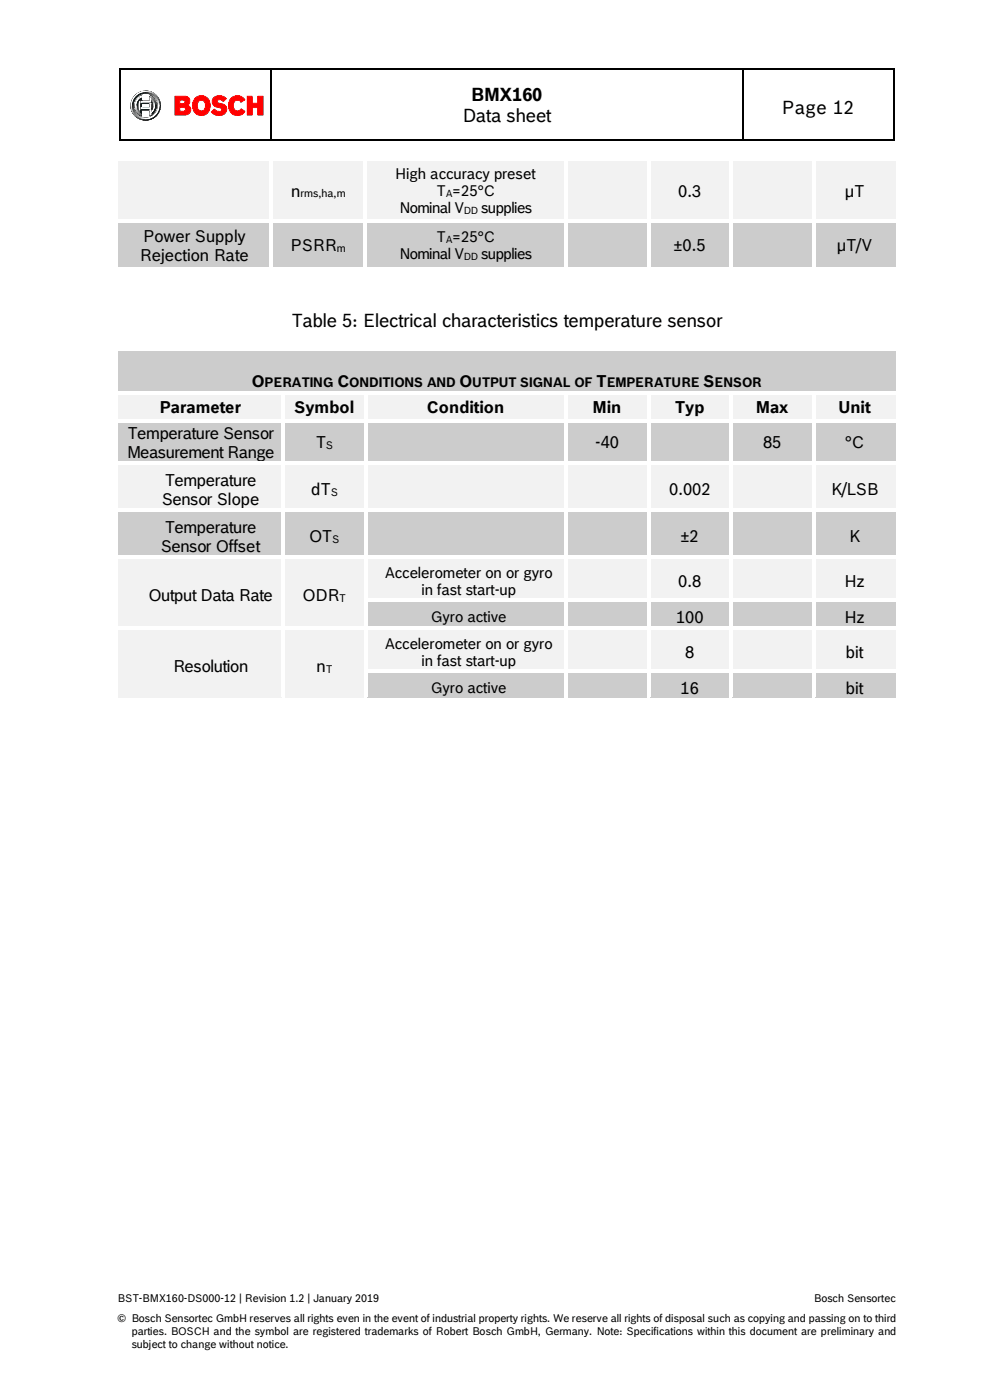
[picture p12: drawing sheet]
<svg xmlns="http://www.w3.org/2000/svg" width="210mm" height="297mm" viewBox="0 0 210 297" stroke-linecap="round" stroke-linejoin="round" font-family="sans-serif">
<defs><g id="words">
<g font-size="3.9">
<text x="100" y="21.3">BMX160</text>
<text x="98.2" y="25.8">Data sheet</text>
<text x="165.9" y="24.1">Page 12</text>
<text x="61.8" y="69.3">Table 5: Electrical characteristics temperature sensor</text>
</g>
<g font-size="3.5">
<text x="61.8" y="41.7">n</text>
<text x="143.8" y="41.7">0.3</text>
<text x="179.2" y="41.7">µT</text>
<text x="30.4" y="51.3">Power Supply</text>
<text x="61.7" y="53.3">PSRR</text>
<text x="142.9" y="53.3">±0.5</text>
<text x="177.5" y="53.3">µT/V</text>
<text x="29.7" y="55.4">Rejection Rate</text>
<text x="53.4" y="82">O</text>
<text x="71.6" y="82">C</text>
<text x="97.5" y="82">O</text>
<text x="126.6" y="82">T</text>
<text x="149.3" y="82">S</text>
<text x="33.9" y="87.7">Parameter</text>
<text x="62.5" y="87.7">Symbol</text>
<text x="90.6" y="87.7">Condition</text>
<text x="125.8" y="87.7">Min</text>
<text x="143.2" y="87.7">Typ</text>
<text x="160.4" y="87.7">Max</text>
<text x="177.9" y="87.7">Unit</text>
<text x="27.1" y="93.1">Temperature Sensor</text>
<text x="67" y="95.1">T</text>
<text x="126.3" y="95.1">-40</text>
<text x="161.9" y="95.1">85</text>
<text x="179.3" y="95.1">°C</text>
<text x="27" y="97.2">Measurement Range</text>
<text x="34.3" y="107.1">Sensor Slope</text>
<text x="35" y="103.1">Temperature</text>
<text x="66" y="105.1">dT</text>
<text x="141.9" y="105.1">0.002</text>
<text x="176.3" y="105.1">K/LSB</text>
<text x="35" y="113">Temperature</text>
<text x="34.1" y="117.1">Sensor Offset</text>
<text x="65.6" y="115.1">OT</text>
<text x="144.4" y="115.1">±2</text>
<text x="180.1" y="115.1">K</text>
<text x="143.9" y="124.6">0.8</text>
<text x="179.2" y="124.6">Hz</text>
<text x="31.5" y="127.6">Output Data Rate</text>
<text x="64.2" y="127.6">ODR</text>
<text x="143.4" y="132.1">100</text>
<text x="179.2" y="132.1">Hz</text>
<text x="36.7" y="142.6">Resolution</text>
<text x="67.2" y="142.6">n</text>
<text x="145.4" y="139.7">8</text>
<text x="179.5" y="139.7">bit</text>
<text x="144.4" y="147.2">16</text>
<text x="179.5" y="147.2">bit</text>
</g>
<g font-size="3.2">
<text x="83.8" y="37.9">High accuracy preset</text>
<text x="92.6" y="41.6">T =25°C</text>
<text x="84.7" y="45.2">Nominal V</text>
<text x="102" y="45.2">supplies</text>
<text x="92.6" y="51.4">T =25°C</text>
<text x="84.7" y="55">Nominal V</text>
<text x="102" y="55">supplies</text>
<text x="81.6" y="122.7">Accelerometer on or gyro</text>
<text x="89.4" y="126.3">in fast start-up</text>
<text x="81.6" y="137.7">Accelerometer on or gyro</text>
<text x="91.4" y="132">Gyro active</text>
<text x="89.4" y="141.4">in fast start-up</text>
<text x="91.4" y="147.1">Gyro active</text>
</g>
<g font-size="2.8">
<text x="56.1" y="82">PERATING</text>
<text x="74.1" y="82">ONDITIONS AND</text>
<text x="100.2" y="82">UTPUT SIGNAL OF</text>
<text x="128.7" y="82">EMPERATURE</text>
<text x="151.6" y="82">ENSOR</text>
</g>
<g font-size="2.3">
<text x="63.7" y="41.9">rms,ha,m</text>
<text x="71.5" y="53.5">m</text>
<text x="69.1" y="95.3">S</text>
<text x="70.2" y="105.3">S</text>
<text x="70.5" y="115.2">S</text>
<text x="72" y="127.7">T</text>
<text x="69.1" y="142.8">T</text>
<text x="25" y="276.4">BST-BMX160-DS000-12 | Revision 1.2 | January 2019</text>
<text x="25" y="280.4">© Bosch Sensortec GmbH reserves all rights even in the event of industrial property rights. We reserve all rights of disposal such as copying and passing on to third</text>
<text x="172.7" y="276.4">Bosch Sensortec</text>
<text x="27.9" y="283.3">parties. BOSCH and the symbol are registered trademarks of Robert Bosch GmbH, Germany. Note: Specifications within this document are preliminary and</text>
<text x="27.9" y="286.1">subject to change without notice.</text>
</g>
<g font-size="2.1">
<text x="94.6" y="41.7">A</text>
<text x="98.4" y="45.4">DD</text>
<text x="94.6" y="51.6">A</text>
<text x="98.4" y="55.2">DD</text>
</g>
</g></defs>
<g fill="#000">
<path d="M25.4 14.5h.3v.2h-.3z" fill-rule="evenodd"/>
<path d="M25.4 14.5h.3v.2h-.3z" fill-rule="evenodd"/>
<path d="M57.4 14.5h.3v.2h-.3z" fill-rule="evenodd"/>
<path d="M157.5 14.5h.2v.2h-.2z" fill-rule="evenodd"/>
<path d="M189.5 14.5h.2v.2h-.2z" fill-rule="evenodd"/>
<path d="M189.5 14.5h.2v.2h-.2z" fill-rule="evenodd"/>
<path d="M25.4 29.6h.3v.2h-.3z" fill-rule="evenodd"/>
<path d="M25.4 29.6h.3v.2h-.3z" fill-rule="evenodd"/>
<path d="M57.4 29.6h.3v.2h-.3z" fill-rule="evenodd"/>
<path d="M157.5 29.6h.2v.2h-.2z" fill-rule="evenodd"/>
<path d="M189.5 29.6h.2v.2h-.2z" fill-rule="evenodd"/>
<path d="M189.5 29.6h.2v.2h-.2z" fill-rule="evenodd"/>
</g>
<path d="M25.5 14.7v14.9M25.7 14.6h31.7M57.5 14.7v14.9M57.7 14.6h99.8M157.6 14.7v14.9M157.7 14.6h31.8M189.6 14.7v14.9M25.7 29.7h31.7M57.7 29.7h99.8M157.7 29.7h31.8" fill="none" stroke="#000" stroke-width=".25"/>
<g fill="#000" stroke="#000" stroke-width=".21">
<path d="M28.9 20.6v.1z" fill-rule="evenodd"/>
<path d="M29 20.6l-.1 .1z" fill-rule="evenodd"/>
<path d="M29 20.6l.1-.1z" fill-rule="evenodd"/>
<path d="M29 20.6l.1-.1z" fill-rule="evenodd"/>
<path d="M29 20.5h.1z" fill-rule="evenodd"/>
<path d="M29.1 20.4h.1z" fill-rule="evenodd"/>
<path d="M29.3 21.6v.1z" fill-rule="evenodd"/>
<path d="M29.3 21.5v.1z" fill-rule="evenodd"/>
<path d="M29.6 21.2l-.3 .4z" fill-rule="evenodd"/>
<path d="M30 22v.8h1.8v-.8zM29.9 22l2-.1v1h-1.9zM29.5 21.4a1.75 1.75 0 0 0 0 2zM32.3 21.3v2.2a1.9 1.9 0 0 0 0-2.2zM29.6 21.1v2.6a1.91 1.91 0 0 1 0-2.6zM32.2 21.1a1.91 1.91 0 0 1 0 2.6zM29.4 20.9a2.15 2.15 0 0 0 .5 3.4l.1-1h1.9v1a1.86 1.86 0 0 0 1-2.7l-.4-.7-.5-.4-.1 1.1h-1.9l-.1-1.1zM29.3 20.8l.6-.4 .1 1.1h1.8l.1-1.1a2.15 2.15 0 0 1 1.3 2 2.15 2.15 0 0 1-1.4 2v-1.1h-1.8v1a2.09 2.09 0 0 1-.7-3.5zM28.2 22.4a2.65 2.65 0 0 0 5.3 0 2.65 2.65 0 0 0-5.3 0zM28.2 22.4a2.72 2.72 0 0 1 5.4 0 2.72 2.72 0 0 1-5.4 0zM27.9 22.4a3 3 0 0 0 6 0 3 3 0 0 0-6 0zM27.8 22.4a3.1 3.1 0 0 1 6.2 0 3.1 3.1 0 0 1-6.2 0z" fill-rule="evenodd"/>
<path d="M32 24.4l.1-.1z" fill-rule="evenodd"/>
<path d="M32.2 21.2v2.5z" fill-rule="evenodd"/>
<path d="M32 24.3l.5-.3z" fill-rule="evenodd"/>
<path d="M32.4 24h.1z" fill-rule="evenodd"/>
<path d="M32.5 23.9v.1z" fill-rule="evenodd"/>
<path d="M32.6 23.8v.2z" fill-rule="evenodd"/>
<path d="M32.9 24.7l.1-.1z" fill-rule="evenodd"/>
<path d="M33 24.7l.1-.1z" fill-rule="evenodd"/>
<path d="M33 24.6l.1-.1z" fill-rule="evenodd"/>
<path d="M33 24.6l.1-.1z" fill-rule="evenodd"/>
<path d="M33.1 24.5h.1z" fill-rule="evenodd"/>
<path d="M33.2 24.4v.1z" fill-rule="evenodd"/>
</g>
<g fill="#fff" stroke="#fff" stroke-width=".21">
<path d="M38.1 22.8v.8h.8a.44 .44 0 0 0 .5-.4 .44 .44 0 0 0-.6-.4zM38.1 21.2v.8h.7a.4 .4 0 0 0 .5-.4 .4 .4 0 0 0-.4-.4zM37.1 20.4h1.5a1.13 1.13 0 0 1 1.4 .3 1.13 1.13 0 0 1 0 1.4l-.3 .2a1.06 1.06 0 0 1 .7 1.3 1.06 1.06 0 0 1-1.2 .8h-2.1z" fill-rule="evenodd"/>
<path d="M42.2 21.4a1.21 1.21 0 0 0-.4 1.3 1.21 1.21 0 0 0 1.1 .9 1.25 1.25 0 0 0 .7-1.3 1.25 1.25 0 0 0-.9-1.1zM41.5 20.8a1.93 1.93 0 0 1 2.4-.1 1.93 1.93 0 0 1 .6 2.3 1.86 1.86 0 0 1-2.3 1.4 1.86 1.86 0 0 1-1.3-2.3l.1-.6z" fill-rule="evenodd"/>
<path d="M45.4 20.7a1.93 1.93 0 0 1 2.6 .2l-.6 .6a.75 .75 0 0 0-.7-.4 .75 .75 0 0 0-.7 .4l.4 .4a1.4 1.4 0 0 1 1.5 1.9 1.99 1.99 0 0 1-3 0l.6-.6a.91 .91 0 0 0 1.6 0 1.32 1.32 0 0 0-1.2-.5 1.15 1.15 0 0 1-.5-2z" fill-rule="evenodd"/>
<path d="M49 20.9a1.79 1.79 0 0 1 2.9 .3l-.3 .1a.49 .49 0 0 1-.4 .3 .49 .49 0 0 1-.5-.3 1.09 1.09 0 0 0-1.1 .4 1.09 1.09 0 0 0 0 1.3 .87 .87 0 0 0 .7 .6 .87 .87 0 0 0 .8-.5l.8 .5a1.9 1.9 0 0 1-2.4 .7 1.9 1.9 0 0 1-1-2.4z" fill-rule="evenodd"/>
<path d="M52.4 20.4h1.1v1.5h1.2v-.7a.5 .5 0 0 1 .2-.8h.9v4h-1.1v-1.6h-1.2v1.6h-1.1z" fill-rule="evenodd"/>
<path d="M29.9 21.9v1h1.9v-1zM29.5 21.2a1.87 1.87 0 0 0 0 2.4zM32.3 21.2v2.4v-.1a1.93 1.93 0 0 0 0-2.3zM29.3 20.8l.6-.4v1.1h1.9l.1-1a1.85 1.85 0 0 1 1.1 2.5 1.7 1.7 0 0 1-1.1 1.4l-.1-1.1h-1.9v1a2.06 2.06 0 0 1-.6-3.5zM28.2 22.4a2.7 2.7 0 0 0 5.4 0 2.7 2.7 0 0 0-5.4 0zM27.8 22.4a3.1 3.1 0 0 1 6.2 0 3.1 3.1 0 0 1-6.2 0z" fill-rule="evenodd"/>
<path d="M28.6 20.4l.6-.5a2.32 2.32 0 0 1 1.7-.4 3.1 3.1 0 0 0-3 2.9l.2-1.1z" fill-rule="evenodd"/>
<path d="M30.9 19.4l.1 .1z" fill-rule="evenodd"/>
<path d="M27.9 22.4v.1z" fill-rule="evenodd"/>
<path d="M30.9 25.1l.1 .1z" fill-rule="evenodd"/>
<path d="M30.9 25.1a2.83 2.83 0 0 0 2.8-2.7 2.67 2.67 0 0 1-2.8 2.7z" fill-rule="evenodd"/>
<path d="M33.6 22.4l.1 .1z" fill-rule="evenodd"/>
<path d="M29.7 21v2.9l-.1-.6z" fill-rule="evenodd"/>
<path d="M32.7 22.4l-.1 .8-.4 .7 .4-.7z" fill-rule="evenodd"/>
<path d="M32.7 22.4l.1 .1z" fill-rule="evenodd"/>
<path d="M30.1 22.9h1.8l.1-.9-.1 1z" fill-rule="evenodd"/>
<path d="M31.9 22l.1 .1z" fill-rule="evenodd"/>
<path d="M30.1 22.9l.1 .1z" fill-rule="evenodd"/>
<path d="M29.4 20.9l.5-.3a1.99 1.99 0 0 0-1.1 1.8l.1-.8z" fill-rule="evenodd"/>
<path d="M30 21.5h1.9v-1l.2 .1h-.1l-.1 1z" fill-rule="evenodd"/>
<path d="M28.7 22.4l.1 .1z" fill-rule="evenodd"/>
<path d="M30.1 21.5l.1 .1z" fill-rule="evenodd"/>
<path d="M32 20.5l.1 .1z" fill-rule="evenodd"/>
<path d="M31.9 24.1l.1 .1z" fill-rule="evenodd"/>
<path d="M29.7 20.6l.2-.1z" fill-rule="evenodd"/>
<path d="M31.9 23.4l.1 .8z" fill-rule="evenodd"/>
<path d="M31.9 23.4l.1 .1z" fill-rule="evenodd"/>
</g>
<g fill="#585858" stroke="#585858" stroke-width=".21">
<path d="M28.8 20.1l1-.6 1.1-.2a3.4 3.4 0 0 0-3.1 3.1l.2-1.1z" fill-rule="evenodd"/>
<path d="M30.9 19.3l.1 .1z" fill-rule="evenodd"/>
<path d="M27.8 22.4l.1 .1z" fill-rule="evenodd"/>
<path d="M30.9 25l.1 .1z" fill-rule="evenodd"/>
<path d="M30.9 25a2.8 2.8 0 0 0 2.7-2.6 2.58 2.58 0 0 1-2.7 2.6z" fill-rule="evenodd"/>
<path d="M33.6 22.4v.1z" fill-rule="evenodd"/>
<path d="M29.6 21.2v2.5l-.1-.3z" fill-rule="evenodd"/>
<path d="M32.6 22.4l.1 .5-.5 .8z" fill-rule="evenodd"/>
<path d="M32.6 22.4l.1 .1z" fill-rule="evenodd"/>
<path d="M30.1 22.8h1.7l.1-.7v.8z" fill-rule="evenodd"/>
<path d="M30.1 22.8l.1 .1z" fill-rule="evenodd"/>
<path d="M31.8 22l.1 .1z" fill-rule="evenodd"/>
<path d="M29.3 20.8l.5-.4 .1 .1a1.81 1.81 0 0 0-1.1 1.5l-.2 .4 .2-.9z" fill-rule="evenodd"/>
<path d="M30.1 21.5h1.7l.1-.9v.9z" fill-rule="evenodd"/>
<path d="M31.8 23.4l.1 .8z" fill-rule="evenodd"/>
<path d="M31.8 24.2l.1 .1z" fill-rule="evenodd"/>
<path d="M28.6 22.4l.1 .1z" fill-rule="evenodd"/>
<path d="M29.9 20.4v.2z" fill-rule="evenodd"/>
<path d="M31.8 20.6l.1 .1z" fill-rule="evenodd"/>
<path d="M30.1 21.5l.1 .1z" fill-rule="evenodd"/>
<path d="M31.8 23.4l.1 .1z" fill-rule="evenodd"/>
</g>
<g fill="#4b4b4b" stroke="#4b4b4b" stroke-width=".21">
<path d="M28 23.5l.1 .1z" fill-rule="evenodd"/>
<path d="M32.1 19.6v.1z" fill-rule="evenodd"/>
<path d="M32.1 19.6l.1 .1z" fill-rule="evenodd"/>
<path d="M32.1 19.6l.1 .1z" fill-rule="evenodd"/>
<path d="M28 23.5h.1z" fill-rule="evenodd"/>
<path d="M28 23.5l.1 .1z" fill-rule="evenodd"/>
<path d="M29.9 24.8v.1z" fill-rule="evenodd"/>
<path d="M29.9 24.8v.1z" fill-rule="evenodd"/>
<path d="M33.3 21.4l.2 .1z" fill-rule="evenodd"/>
<path d="M33.3 21.4l.2 .1z" fill-rule="evenodd"/>
<path d="M28.8 23.2l.1 .1z" fill-rule="evenodd"/>
<path d="M28.8 23.2l.1 .1z" fill-rule="evenodd"/>
<path d="M28.8 23.2l.1 .1z" fill-rule="evenodd"/>
<path d="M29.9 20.4v.2z" fill-rule="evenodd"/>
<path d="M31.9 20.4l.1 .1z" fill-rule="evenodd"/>
</g>
<g fill="#494949" stroke="#494949" stroke-width=".21">
<path d="M28 23.6h.1z" fill-rule="evenodd"/>
<path d="M32.2 19.6v.1z" fill-rule="evenodd"/>
<path d="M30.1 22.8l.1 .1z" fill-rule="evenodd"/>
<path d="M28.8 23.3h.1z" fill-rule="evenodd"/>
<path d="M32 20.4v.1z" fill-rule="evenodd"/>
<path d="M30.1 21.5l.1 .1z" fill-rule="evenodd"/>
<path d="M31.8 23.4l.1 .1z" fill-rule="evenodd"/>
</g>
<g fill="#484848" stroke="#484848" stroke-width=".21">
<path d="M28 23.6l.2 .1z" fill-rule="evenodd"/>
<path d="M29.8 24.8v.1z" fill-rule="evenodd"/>
<path d="M33.3 21.3l.1 .1z" fill-rule="evenodd"/>
<path d="M32.6 21.9l.1 .1z" fill-rule="evenodd"/>
<path d="M28.8 23.3l.1 .1z" fill-rule="evenodd"/>
<path d="M29.9 20.4v.2z" fill-rule="evenodd"/>
<path d="M32 20.4l.1 .1z" fill-rule="evenodd"/>
</g>
<g fill="#474747" stroke="#474747" stroke-width=".21">
<path d="M28.1 23.7h.1z" fill-rule="evenodd"/>
<path d="M32.2 19.6l.1 .1z" fill-rule="evenodd"/>
<path d="M30.1 22.8l.1 .1z" fill-rule="evenodd"/>
<path d="M31.8 22l.1 .1z" fill-rule="evenodd"/>
<path d="M31.8 24.2l.1 .1z" fill-rule="evenodd"/>
<path d="M28.8 23.3l.2 .1z" fill-rule="evenodd"/>
<path d="M32 20.4l.1 .1z" fill-rule="evenodd"/>
<path d="M32 20.4l.1 .2z" fill-rule="evenodd"/>
<path d="M30.1 21.5l.1 .1z" fill-rule="evenodd"/>
</g>
<g fill="#464646" stroke="#464646" stroke-width=".21">
<path d="M28.1 23.7l.1 .1z" fill-rule="evenodd"/>
<path d="M32.3 19.7v.1z" fill-rule="evenodd"/>
<path d="M29.7 24.7l.1 .2z" fill-rule="evenodd"/>
<path d="M33.3 21.2l.1 .1z" fill-rule="evenodd"/>
<path d="M28.9 23.4h.1z" fill-rule="evenodd"/>
<path d="M32 20.4l.1 .2z" fill-rule="evenodd"/>
</g>
<g fill="#454545" stroke="#454545" stroke-width=".21">
<path d="M28.1 23.8h.1z" fill-rule="evenodd"/>
<path d="M32.5 21.9h.2z" fill-rule="evenodd"/>
<path d="M28.9 23.4l.1 .1z" fill-rule="evenodd"/>
<path d="M29.9 20.4v.2z" fill-rule="evenodd"/>
<path d="M32.1 20.4v.2z" fill-rule="evenodd"/>
<path d="M31.8 23.4l.1 .1z" fill-rule="evenodd"/>
</g>
<g fill="#434343" stroke="#434343" stroke-width=".21">
<path d="M28.1 23.8l.2 .1z" fill-rule="evenodd"/>
<path d="M29.6 24.7l.1 .1z" fill-rule="evenodd"/>
<path d="M33.2 21.1l.1 .1z" fill-rule="evenodd"/>
<path d="M31.8 22l.1 .1z" fill-rule="evenodd"/>
<path d="M28.9 23.5h.1z" fill-rule="evenodd"/>
<path d="M29.9 20.4v.2z" fill-rule="evenodd"/>
<path d="M32.1 20.5v.1z" fill-rule="evenodd"/>
</g>
<g fill="#424242" stroke="#424242" stroke-width=".21">
<path d="M28.2 23.9h.1z" fill-rule="evenodd"/>
<path d="M32.4 19.7v.1z" fill-rule="evenodd"/>
<path d="M32.5 21.8h.1z" fill-rule="evenodd"/>
<path d="M30.1 22.8v.1z" fill-rule="evenodd"/>
<path d="M28.9 23.5l.1 .1z" fill-rule="evenodd"/>
<path d="M32.1 20.5v.1z" fill-rule="evenodd"/>
<path d="M30.1 21.5v.1z" fill-rule="evenodd"/>
</g>
<g fill="#414141" stroke="#414141" stroke-width=".21">
<path d="M28.2 23.9l.1 .1z" fill-rule="evenodd"/>
<path d="M32.5 19.7v.2z" fill-rule="evenodd"/>
<path d="M29.5 24.6l.1 .2z" fill-rule="evenodd"/>
<path d="M33.2 21.1h.1z" fill-rule="evenodd"/>
<path d="M31.8 24.3h.1z" fill-rule="evenodd"/>
<path d="M28.9 23.5l.2 .1z" fill-rule="evenodd"/>
<path d="M32.1 20.5l.1 .1z" fill-rule="evenodd"/>
<path d="M32.1 20.5l.1 .1z" fill-rule="evenodd"/>
<path d="M32.1 20.5l.1 .1z" fill-rule="evenodd"/>
<path d="M31.8 23.4l.1 .1z" fill-rule="evenodd"/>
</g>
<g fill="#404040" stroke="#404040" stroke-width=".21">
<path d="M28.2 24h.1z" fill-rule="evenodd"/>
<path d="M31.8 22l.1 .1z" fill-rule="evenodd"/>
<path d="M29 23.6h.1z" fill-rule="evenodd"/>
<path d="M29.9 20.4v.2z" fill-rule="evenodd"/>
</g>
<g fill="#3e3e3e" stroke="#3e3e3e" stroke-width=".21">
<path d="M28.2 24l.2 .1z" fill-rule="evenodd"/>
<path d="M29.4 24.6l.1 .1z" fill-rule="evenodd"/>
<path d="M33.1 21h.1z" fill-rule="evenodd"/>
<path d="M31.8 24.3h.1z" fill-rule="evenodd"/>
<path d="M29 23.6l.1 .1z" fill-rule="evenodd"/>
<path d="M32.2 20.5v.2z" fill-rule="evenodd"/>
<path d="M31.8 23.4h.1z" fill-rule="evenodd"/>
</g>
<g fill="#3d3d3d" stroke="#3d3d3d" stroke-width=".21">
<path d="M28.3 24.1h.1z" fill-rule="evenodd"/>
<path d="M32.6 19.8v.1z" fill-rule="evenodd"/>
<path d="M28.3 24.1h.1z" fill-rule="evenodd"/>
<path d="M32.5 21.6l.1 .1z" fill-rule="evenodd"/>
<path d="M30 22.8l.1 .1z" fill-rule="evenodd"/>
<path d="M29 23.6l.1 .1z" fill-rule="evenodd"/>
<path d="M29 23.6l.1 .1z" fill-rule="evenodd"/>
<path d="M29.9 20.4v.2z" fill-rule="evenodd"/>
<path d="M30 21.5l.1 .1z" fill-rule="evenodd"/>
</g>
<g fill="#0a0a0a" stroke="#0a0a0a" stroke-width=".21">
<path d="M29.9 25.2l.1 .1z" fill-rule="evenodd"/>
<path d="M30 25.3h.1z" fill-rule="evenodd"/>
<path d="M33.9 22.1l.1 .1z" fill-rule="evenodd"/>
<path d="M29.9 25.2l.1 .1z" fill-rule="evenodd"/>
<path d="M31.9 19.9v.1z" fill-rule="evenodd"/>
<path d="M32 19.9v.1z" fill-rule="evenodd"/>
<path d="M28.4 23.4l.1 .1z" fill-rule="evenodd"/>
<path d="M28.3 23.3l.1 .1z" fill-rule="evenodd"/>
<path d="M28.4 23.4l.1 .1z" fill-rule="evenodd"/>
<path d="M32 19.9v.1z" fill-rule="evenodd"/>
<path d="M29.2 23l.1 .1z" fill-rule="evenodd"/>
<path d="M29.2 23l.1 .1z" fill-rule="evenodd"/>
<path d="M29.2 23l.1 .1z" fill-rule="evenodd"/>
<path d="M29.7 24.3l.2 .1v-.2l.1 .2z" fill-rule="evenodd"/>
<path d="M29.7 24.3l.2 .1z" fill-rule="evenodd"/>
<path d="M29.7 24.3l.2 .1z" fill-rule="evenodd"/>
<path d="M29.9 20.6l.1 .1z" fill-rule="evenodd"/>
</g>
<g fill="#090909" stroke="#090909" stroke-width=".21">
<path d="M30 25.3l.1 .1z" fill-rule="evenodd"/>
<path d="M30.1 25.3l.1 .1z" fill-rule="evenodd"/>
<path d="M31.7 19.8l.1 .1z" fill-rule="evenodd"/>
<path d="M31.8 19.9h.1z" fill-rule="evenodd"/>
<path d="M28.3 23.1v.1z" fill-rule="evenodd"/>
<path d="M28.3 23.2l.1 .1z" fill-rule="evenodd"/>
<path d="M29.2 22.9l.1 .1z" fill-rule="evenodd"/>
<path d="M29.2 22.9v.1z" fill-rule="evenodd"/>
<path d="M32 24.4l.1-.1z" fill-rule="evenodd"/>
<path d="M29.7 24.3h.3l-.1 .1z" fill-rule="evenodd"/>
<path d="M29.7 24.3l.2 .1v-.2l.1 .1z" fill-rule="evenodd"/>
<path d="M29.7 24.3l.2 .1v-.2l.1 .1z" fill-rule="evenodd"/>
<path d="M33.1 22.2v.1z" fill-rule="evenodd"/>
<path d="M31.8 23.3v.2z" fill-rule="evenodd"/>
</g>
<g fill="#080808" stroke="#080808" stroke-width=".21">
<path d="M30.2 25.3l.1 .1z" fill-rule="evenodd"/>
<path d="M30.3 25.4h.1z" fill-rule="evenodd"/>
<path d="M33.9 22.2l.1 .1z" fill-rule="evenodd"/>
<path d="M31.5 19.8l.1 .1z" fill-rule="evenodd"/>
<path d="M31.6 19.8l.1 .1z" fill-rule="evenodd"/>
<path d="M28.2 22.9l.1 .1z" fill-rule="evenodd"/>
<path d="M28.3 23v.1z" fill-rule="evenodd"/>
<path d="M29.1 22.8l.1 .1z" fill-rule="evenodd"/>
<path d="M29.1 22.8h.1z" fill-rule="evenodd"/>
<path d="M29.7 24.3l.3-.1-.1 .2z" fill-rule="evenodd"/>
<path d="M29.7 24.3l.3-.1-.1 .2z" fill-rule="evenodd"/>
<path d="M29.7 24.3h.3l-.1 .1z" fill-rule="evenodd"/>
<path d="M29.7 24.3h.3z" fill-rule="evenodd"/>
<path d="M29.9 20.6l.1 .1z" fill-rule="evenodd"/>
<path d="M33.1 22.3v.1z" fill-rule="evenodd"/>
</g>
<g fill="#070707" stroke="#070707" stroke-width=".21">
<path d="M30.4 25.4h.1z" fill-rule="evenodd"/>
<path d="M30.5 25.4h.1z" fill-rule="evenodd"/>
<path d="M30.6 25.4l.1 .1z" fill-rule="evenodd"/>
<path d="M34 22.3v.1z" fill-rule="evenodd"/>
<path d="M31.2 19.8h.1z" fill-rule="evenodd"/>
<path d="M31.3 19.8h.1z" fill-rule="evenodd"/>
<path d="M31.4 19.8h.1z" fill-rule="evenodd"/>
<path d="M28.2 22.7v.1z" fill-rule="evenodd"/>
<path d="M28.2 22.8l.1 .1z" fill-rule="evenodd"/>
<path d="M28.2 22.8l.1 .1z" fill-rule="evenodd"/>
<path d="M29.1 22.7l.1 .1z" fill-rule="evenodd"/>
<path d="M29.1 22.6l.1 .1z" fill-rule="evenodd"/>
<path d="M29.1 22.6l.1 .1z" fill-rule="evenodd"/>
<path d="M29.8 24.3l.1 .1 .1-.2-.1 .2z" fill-rule="evenodd"/>
<path d="M29.8 24.3l.1 .1 .1-.2-.1 .2z" fill-rule="evenodd"/>
<path d="M29.8 24.3l.2-.1-.1 .2z" fill-rule="evenodd"/>
</g>
<g fill="#060606" stroke="#060606" stroke-width=".21">
<path d="M30.7 25.4l.1 .1z" fill-rule="evenodd"/>
<path d="M30.8 25.4l.1 .1z" fill-rule="evenodd"/>
<path d="M31 19.7h.1z" fill-rule="evenodd"/>
<path d="M31.1 19.7l.1 .1z" fill-rule="evenodd"/>
<path d="M28.2 22.5v.1z" fill-rule="evenodd"/>
<path d="M28.2 22.6v.1z" fill-rule="evenodd"/>
<path d="M29.1 22.5l.1 .1z" fill-rule="evenodd"/>
<path d="M29.1 22.4v.1z" fill-rule="evenodd"/>
<path d="M32 24.4l.1-.1z" fill-rule="evenodd"/>
<path d="M29.8 24.3h.1l.1-.2-.1 .3z" fill-rule="evenodd"/>
<path d="M29.8 24.3h.1l.1-.2-.1 .3z" fill-rule="evenodd"/>
<path d="M29.8 24.3h.1l.1-.2-.1 .3z" fill-rule="evenodd"/>
<path d="M33.1 22.3v.1z" fill-rule="evenodd"/>
</g>
<g fill="#050505" stroke="#050505" stroke-width=".21">
<path d="M30.9 25.4l.1 .1z" fill-rule="evenodd"/>
<path d="M34 22.4v.1z" fill-rule="evenodd"/>
<path d="M34 22.4v.1z" fill-rule="evenodd"/>
<path d="M34 22.5v.1z" fill-rule="evenodd"/>
<path d="M34 22.6v.1z" fill-rule="evenodd"/>
<path d="M33.9 22.7l.1 .1z" fill-rule="evenodd"/>
<path d="M31.1 25.4h.2z" fill-rule="evenodd"/>
<path d="M31.1 25.4h.1z" fill-rule="evenodd"/>
<path d="M31 25.4l.1 .1z" fill-rule="evenodd"/>
<path d="M30.9 25.4l.1 .1z" fill-rule="evenodd"/>
<path d="M30.9 19.7l.1 .1z" fill-rule="evenodd"/>
<path d="M30.7 19.8h.1z" fill-rule="evenodd"/>
<path d="M30.8 19.7l.1 .1z" fill-rule="evenodd"/>
<path d="M30.9 19.7l.1 .1z" fill-rule="evenodd"/>
<path d="M28.2 22.2v.1z" fill-rule="evenodd"/>
<path d="M28.2 22.3v.1z" fill-rule="evenodd"/>
<path d="M28.2 22.4v.1z" fill-rule="evenodd"/>
<path d="M28.2 22.4v.1z" fill-rule="evenodd"/>
<path d="M29.1 22.3v.1z" fill-rule="evenodd"/>
<path d="M29.1 22.4v.1z" fill-rule="evenodd"/>
<path d="M29.1 22.4v.1z" fill-rule="evenodd"/>
<path d="M30 21.9h1.8v.1h-1.8l.1 .8h-.2z" fill-rule="evenodd"/>
<path d="M30 23.3h1.8v.2v-.2h-1.8l-.1 .9z" fill-rule="evenodd"/>
<path d="M29.9 20.6l.1 .9h.1h-.2z" fill-rule="evenodd"/>
<path d="M29.9 24.1l.1 .2-.2 .1 .1-.1z" fill-rule="evenodd"/>
<path d="M29.9 24.1l.1 .2-.2 .1 .1-.1z" fill-rule="evenodd"/>
<path d="M29.9 20.6l.1 .1z" fill-rule="evenodd"/>
<path d="M33.1 22.4v.1z" fill-rule="evenodd"/>
<path d="M33.1 22.4v.1z" fill-rule="evenodd"/>
<path d="M33.1 22.5v.1z" fill-rule="evenodd"/>
<path d="M33.1 22.5v.2z" fill-rule="evenodd"/>
</g>
<g fill="#575757" stroke="#575757" stroke-width=".21">
<path d="M30.9 19.3l.1 .1z" fill-rule="evenodd"/>
<path d="M31 19.3l.1 .1z" fill-rule="evenodd"/>
<path d="M27.8 22.4l.1 .1z" fill-rule="evenodd"/>
<path d="M27.8 22.5l.1 .1z" fill-rule="evenodd"/>
<path d="M30.8 25l.1 .1z" fill-rule="evenodd"/>
<path d="M33.6 22.3v.1z" fill-rule="evenodd"/>
<path d="M28.6 22.4l.1 .1z" fill-rule="evenodd"/>
<path d="M28.6 22.4l.1 .1z" fill-rule="evenodd"/>
<path d="M31.8 20.6l.1 .1z" fill-rule="evenodd"/>
</g>
<g fill="#565656" stroke="#565656" stroke-width=".21">
<path d="M31 19.3l.1 .1z" fill-rule="evenodd"/>
<path d="M31.1 19.4h.1z" fill-rule="evenodd"/>
<path d="M27.8 22.5l.1 .1z" fill-rule="evenodd"/>
<path d="M27.8 22.6l.1 .1z" fill-rule="evenodd"/>
<path d="M30.7 25l.1 .1z" fill-rule="evenodd"/>
<path d="M33.5 22.2l.1 .1z" fill-rule="evenodd"/>
<path d="M30.1 22.8l.1 .1z" fill-rule="evenodd"/>
<path d="M28.6 22.5l.1 .1z" fill-rule="evenodd"/>
<path d="M28.6 22.5l.1 .1z" fill-rule="evenodd"/>
<path d="M31.8 20.5l.1 .1z" fill-rule="evenodd"/>
<path d="M31.8 20.5l.1 .1z" fill-rule="evenodd"/>
<path d="M30.1 21.5l.1 .1z" fill-rule="evenodd"/>
</g>
<g fill="#555" stroke="#555" stroke-width=".21">
<path d="M31.8 20.5l.1 .1z"/>
<path d="M31.2 19.4h.1z" fill-rule="evenodd"/>
<path d="M27.8 22.6l.1 .2z" fill-rule="evenodd"/>
<path d="M32.6 22.3l.1 .1z" fill-rule="evenodd"/>
<path d="M31.8 22l.1 .1z" fill-rule="evenodd"/>
<path d="M31.8 24.2l.1 .1z" fill-rule="evenodd"/>
<path d="M28.6 22.5l.2 .1z" fill-rule="evenodd"/>
<path d="M29.9 20.4v.2z" fill-rule="evenodd"/>
</g>
<g fill="#545454" stroke="#545454" stroke-width=".21">
<path d="M31.2 19.4l.1 .1z" fill-rule="evenodd"/>
<path d="M31.3 19.4l.1 .1z" fill-rule="evenodd"/>
<path d="M27.8 22.7l.1 .1z" fill-rule="evenodd"/>
<path d="M27.8 22.8l.1 .1z" fill-rule="evenodd"/>
<path d="M30.6 25l.1 .1z" fill-rule="evenodd"/>
<path d="M33.5 22.1l.1 .1z" fill-rule="evenodd"/>
<path d="M28.7 22.6l.1 .1z" fill-rule="evenodd"/>
<path d="M28.6 22.6l.2 .1z" fill-rule="evenodd"/>
<path d="M31.8 20.5l.1 .1z" fill-rule="evenodd"/>
<path d="M31.8 23.4l.1 .1z" fill-rule="evenodd"/>
</g>
<g fill="#535353" stroke="#535353" stroke-width=".21">
<path d="M31.3 19.4l.1 .1z" fill-rule="evenodd"/>
<path d="M31.4 19.4l.1 .1z" fill-rule="evenodd"/>
<path d="M27.8 22.8l.1 .1z" fill-rule="evenodd"/>
<path d="M27.8 22.9l.1 .1z" fill-rule="evenodd"/>
<path d="M30.5 25l.1 .1z" fill-rule="evenodd"/>
<path d="M33.5 22l.1 .1z" fill-rule="evenodd"/>
<path d="M32.6 22.2l.1 .1z" fill-rule="evenodd"/>
<path d="M30.1 22.8l.1 .1z" fill-rule="evenodd"/>
<path d="M28.7 22.7l.1 .1z" fill-rule="evenodd"/>
<path d="M28.7 22.6l.1 .1z" fill-rule="evenodd"/>
<path d="M29.9 20.4v.2z" fill-rule="evenodd"/>
<path d="M31.8 20.5l.1 .1z" fill-rule="evenodd"/>
<path d="M31.8 20.5l.1 .1z" fill-rule="evenodd"/>
<path d="M30.1 21.5l.1 .1z" fill-rule="evenodd"/>
</g>
<g fill="#525252" stroke="#525252" stroke-width=".21">
<path d="M31.5 19.4v.1z" fill-rule="evenodd"/>
<path d="M27.8 22.9l.1 .1z" fill-rule="evenodd"/>
<path d="M30.4 25l.1 .1z" fill-rule="evenodd"/>
<path d="M33.5 21.9l.1 .1z" fill-rule="evenodd"/>
<path d="M31.8 24.2l.1 .1z" fill-rule="evenodd"/>
<path d="M28.7 22.7l.1 .1z" fill-rule="evenodd"/>
<path d="M31.9 20.4v.2z" fill-rule="evenodd"/>
</g>
<g fill="#515151" stroke="#515151" stroke-width=".21">
<path d="M31.5 19.4l.1 .1z" fill-rule="evenodd"/>
<path d="M31.5 19.4l.1 .1z" fill-rule="evenodd"/>
<path d="M31.6 19.4l.1 .1z" fill-rule="evenodd"/>
<path d="M27.8 23l.2 .1z" fill-rule="evenodd"/>
<path d="M27.8 23l.2 .1z" fill-rule="evenodd"/>
<path d="M27.8 23l.2 .1z" fill-rule="evenodd"/>
<path d="M30.3 25l.1 .1z" fill-rule="evenodd"/>
<path d="M33.5 21.8l.1 .1z" fill-rule="evenodd"/>
<path d="M30.1 22.8l.1 .1z" fill-rule="evenodd"/>
<path d="M31.8 22l.1 .1z" fill-rule="evenodd"/>
<path d="M28.7 22.8l.1 .1z" fill-rule="evenodd"/>
<path d="M28.7 22.7l.1 .1z" fill-rule="evenodd"/>
<path d="M28.7 22.7l.1 .1z" fill-rule="evenodd"/>
<path d="M31.8 20.5h.2z" fill-rule="evenodd"/>
<path d="M30.1 21.5l.1 .1z" fill-rule="evenodd"/>
</g>
<g fill="#505050" stroke="#505050" stroke-width=".21">
<path d="M31.6 19.4l.1 .1z" fill-rule="evenodd"/>
<path d="M27.9 23.1l.1 .1z" fill-rule="evenodd"/>
<path d="M32.6 22.2h.1z" fill-rule="evenodd"/>
<path d="M28.7 22.8l.1 .1z" fill-rule="evenodd"/>
<path d="M29.9 20.4v.2z" fill-rule="evenodd"/>
<path d="M31.8 20.5h.2z" fill-rule="evenodd"/>
<path d="M31.8 20.5h.2z" fill-rule="evenodd"/>
<path d="M31.8 23.4l.1 .1z" fill-rule="evenodd"/>
</g>
<g fill="#4f4f4f" stroke="#4f4f4f" stroke-width=".21">
<path d="M31.7 19.4l.1 .1z" fill-rule="evenodd"/>
<path d="M31.7 19.4l.1 .2z" fill-rule="evenodd"/>
<path d="M27.9 23.1l.1 .1z" fill-rule="evenodd"/>
<path d="M27.9 23.2l.1 .1z" fill-rule="evenodd"/>
<path d="M30.2 24.9l.1 .1z" fill-rule="evenodd"/>
<path d="M33.5 21.7l.1 .1z" fill-rule="evenodd"/>
<path d="M31.8 24.2l.1 .1z" fill-rule="evenodd"/>
<path d="M28.7 22.9l.1 .1z" fill-rule="evenodd"/>
<path d="M28.7 22.9l.1 .1z" fill-rule="evenodd"/>
<path d="M31.9 20.5h.1z" fill-rule="evenodd"/>
</g>
<g fill="#4e4e4e" stroke="#4e4e4e" stroke-width=".21">
<path d="M31.8 19.5l.1 .1z" fill-rule="evenodd"/>
<path d="M31.8 19.5l.1 .1z" fill-rule="evenodd"/>
<path d="M27.9 23.2l.1 .1z" fill-rule="evenodd"/>
<path d="M27.9 23.3h.1z" fill-rule="evenodd"/>
<path d="M30.1 24.9l.1 .1z" fill-rule="evenodd"/>
<path d="M33.4 21.7h.2z" fill-rule="evenodd"/>
<path d="M30.1 22.8l.1 .1z" fill-rule="evenodd"/>
<path d="M31.8 22l.1 .1z" fill-rule="evenodd"/>
<path d="M28.7 23l.1 .1z" fill-rule="evenodd"/>
<path d="M28.7 23h.1z" fill-rule="evenodd"/>
<path d="M31.9 20.5h.1z" fill-rule="evenodd"/>
<path d="M30.1 21.5l.1 .1z" fill-rule="evenodd"/>
</g>
<g fill="#4d4d4d" stroke="#4d4d4d" stroke-width=".21">
<path d="M31.9 19.5l.1 .1z" fill-rule="evenodd"/>
<path d="M27.9 23.3l.1 .1z" fill-rule="evenodd"/>
<path d="M30 24.9l.1 .1z" fill-rule="evenodd"/>
<path d="M33.4 21.6h.1z" fill-rule="evenodd"/>
<path d="M32.6 22.1l.1 .1z" fill-rule="evenodd"/>
<path d="M31.8 24.2l.1 .1z" fill-rule="evenodd"/>
<path d="M28.7 23l.1 .1z" fill-rule="evenodd"/>
<path d="M29.9 20.4v.2z" fill-rule="evenodd"/>
<path d="M31.9 20.4l.1 .1z" fill-rule="evenodd"/>
<path d="M31.9 20.4l.1 .1z" fill-rule="evenodd"/>
<path d="M31.8 23.4l.1 .1z" fill-rule="evenodd"/>
</g>
<g fill="#4c4c4c" stroke="#4c4c4c" stroke-width=".21">
<path d="M31.9 19.5l.1 .1z" fill-rule="evenodd"/>
<path d="M32 19.5l.1 .2z" fill-rule="evenodd"/>
<path d="M27.9 23.4h.2z" fill-rule="evenodd"/>
<path d="M28 23.4l.1 .1z" fill-rule="evenodd"/>
<path d="M30 24.9v.1z" fill-rule="evenodd"/>
<path d="M33.4 21.5l.1 .1z" fill-rule="evenodd"/>
<path d="M30.1 22.8l.1 .1z" fill-rule="evenodd"/>
<path d="M28.8 23.1l.1 .1z" fill-rule="evenodd"/>
<path d="M28.7 23.1l.2 .1z" fill-rule="evenodd"/>
<path d="M31.9 20.4l.1 .1z" fill-rule="evenodd"/>
<path d="M30.1 21.5l.1 .1z" fill-rule="evenodd"/>
</g>
<g fill="#444" stroke="#444" stroke-width=".21">
<path d="M32.3 19.7l.1 .1z" fill-rule="evenodd"/>
<path d="M30.1 22.8l.1 .1z" fill-rule="evenodd"/>
<path d="M31.8 24.2l.1 .1z" fill-rule="evenodd"/>
<path d="M32.1 20.4v.2z" fill-rule="evenodd"/>
<path d="M32.1 20.4v.2z" fill-rule="evenodd"/>
<path d="M30.1 21.5l.1 .1z" fill-rule="evenodd"/>
</g>
<g fill="#3f3f3f" stroke="#3f3f3f" stroke-width=".21">
<path d="M32.5 19.8l.1 .1z" fill-rule="evenodd"/>
<path d="M32.5 21.7l.1 .1z" fill-rule="evenodd"/>
<path d="M30.1 22.8v.1z" fill-rule="evenodd"/>
<path d="M32.2 20.5v.1z" fill-rule="evenodd"/>
<path d="M30.1 21.5v.1z" fill-rule="evenodd"/>
</g>
<g fill="#3c3c3c" stroke="#3c3c3c" stroke-width=".21">
<path d="M32.6 19.9l.1 .1z" fill-rule="evenodd"/>
<path d="M28.3 24.1l.1 .1z" fill-rule="evenodd"/>
<path d="M29.4 24.5v.2z" fill-rule="evenodd"/>
<path d="M33.1 20.9h.1z" fill-rule="evenodd"/>
<path d="M31.8 22l.1 .1z" fill-rule="evenodd"/>
<path d="M31.8 24.3h.1z" fill-rule="evenodd"/>
<path d="M29 23.7h.1z" fill-rule="evenodd"/>
<path d="M32.2 20.5v.2z" fill-rule="evenodd"/>
</g>
<g fill="#3a3a3a" stroke="#3a3a3a" stroke-width=".21">
<path d="M32.7 19.9v.1z" fill-rule="evenodd"/>
<path d="M28.4 24.2h.1z" fill-rule="evenodd"/>
<path d="M29.3 24.5v.1z" fill-rule="evenodd"/>
<path d="M33 20.8l.1 .1z" fill-rule="evenodd"/>
<path d="M32.4 21.6h.2z" fill-rule="evenodd"/>
<path d="M32.4 21.6h.2z" fill-rule="evenodd"/>
<path d="M30 22.8l.1 .1z" fill-rule="evenodd"/>
<path d="M29.1 23.8h.1z" fill-rule="evenodd"/>
<path d="M30 21.5l.1 .1z" fill-rule="evenodd"/>
<path d="M31.8 23.3l.1 .1z" fill-rule="evenodd"/>
</g>
<g fill="#383838" stroke="#383838" stroke-width=".21">
<path d="M32.8 20v.1z" fill-rule="evenodd"/>
<path d="M28.4 24.2l.1 .1z" fill-rule="evenodd"/>
<path d="M32.4 21.5l.1 .1z" fill-rule="evenodd"/>
<path d="M30 22.8l.1 .1z" fill-rule="evenodd"/>
<path d="M29.2 23.7v.2z" fill-rule="evenodd"/>
<path d="M30 20.5l-.1 .1z" fill-rule="evenodd"/>
<path d="M30 21.5l.1 .1z" fill-rule="evenodd"/>
</g>
<g fill="#373737" stroke="#373737" stroke-width=".21">
<path d="M32.8 20l.1 .1z" fill-rule="evenodd"/>
<path d="M28.4 24.3h.2z" fill-rule="evenodd"/>
<path d="M29.2 24.4v.1z" fill-rule="evenodd"/>
<path d="M32.9 20.7l.2 .1z" fill-rule="evenodd"/>
<path d="M32.4 21.5h.1z" fill-rule="evenodd"/>
<path d="M29.1 23.8l.2 .1z" fill-rule="evenodd"/>
<path d="M32.3 20.6v.1z" fill-rule="evenodd"/>
</g>
<g fill="#353535" stroke="#353535" stroke-width=".21">
<path d="M32.9 20.1v.1z" fill-rule="evenodd"/>
<path d="M28.5 24.4h.1z" fill-rule="evenodd"/>
<path d="M29.1 24.4l.1 .1z" fill-rule="evenodd"/>
<path d="M32.9 20.7h.1z" fill-rule="evenodd"/>
<path d="M32.4 21.4l.1 .1z" fill-rule="evenodd"/>
<path d="M30 22.8l.1 .1z" fill-rule="evenodd"/>
<path d="M29.2 23.9h.1z" fill-rule="evenodd"/>
<path d="M30 20.5l-.1 .1z" fill-rule="evenodd"/>
<path d="M30 21.5l.1 .1z" fill-rule="evenodd"/>
</g>
<g fill="#333" stroke="#333" stroke-width=".21">
<path d="M33 20.1v.1z" fill-rule="evenodd"/>
<path d="M32.3 21.4h.1z" fill-rule="evenodd"/>
<path d="M30 22.8l.1 .1z" fill-rule="evenodd"/>
<path d="M31.9 24.3v.1z" fill-rule="evenodd"/>
<path d="M30 20.5l-.1 .1z" fill-rule="evenodd"/>
<path d="M32.3 20.7l.2 .1z" fill-rule="evenodd"/>
<path d="M30 21.5l.1 .1z" fill-rule="evenodd"/>
</g>
<g fill="#323232" stroke="#323232" stroke-width=".21">
<path d="M33 20.2h.1z" fill-rule="evenodd"/>
<path d="M28.6 24.5h.1z" fill-rule="evenodd"/>
<path d="M29.1 24.3v.1z" fill-rule="evenodd"/>
<path d="M32.8 20.6h.2z" fill-rule="evenodd"/>
<path d="M32.3 21.3l.1 .1z" fill-rule="evenodd"/>
<path d="M31.8 22v.1z" fill-rule="evenodd"/>
<path d="M29.3 24h.1z" fill-rule="evenodd"/>
<path d="M31.8 23.4v.1z" fill-rule="evenodd"/>
</g>
<g fill="#303030" stroke="#303030" stroke-width=".21">
<path d="M33 20.3h.2z" fill-rule="evenodd"/>
<path d="M33 20.3h.2z" fill-rule="evenodd"/>
<path d="M28.7 24.5l.1 .1z" fill-rule="evenodd"/>
<path d="M28.7 24.5l.1 .1z" fill-rule="evenodd"/>
<path d="M28.9 24.3h.2z" fill-rule="evenodd"/>
<path d="M28.9 24.3h.2z" fill-rule="evenodd"/>
<path d="M32.8 20.5l.1 .1z" fill-rule="evenodd"/>
<path d="M32.8 20.5l.1 .1z" fill-rule="evenodd"/>
<path d="M32.2 21.2l.1 .1z" fill-rule="evenodd"/>
<path d="M32.3 21.3h.1z" fill-rule="evenodd"/>
<path d="M30 22.8l.1 .1z" fill-rule="evenodd"/>
<path d="M31.9 24.3v.1z" fill-rule="evenodd"/>
<path d="M29.3 24h.1z" fill-rule="evenodd"/>
<path d="M29.3 24h.1z" fill-rule="evenodd"/>
<path d="M29.9 20.5v.1z" fill-rule="evenodd"/>
<path d="M32.4 20.8h.1z" fill-rule="evenodd"/>
<path d="M32.4 20.8h.1z" fill-rule="evenodd"/>
<path d="M30 21.5l.1 .1z" fill-rule="evenodd"/>
</g>
<g fill="#2e2e2e" stroke="#2e2e2e" stroke-width=".21">
<path d="M33.1 20.3l.1 .1z" fill-rule="evenodd"/>
<path d="M28.8 24.6v.1z" fill-rule="evenodd"/>
<path d="M29.5 23.6l.1 .1z" fill-rule="evenodd"/>
<path d="M30 22.8l.1 .1z" fill-rule="evenodd"/>
<path d="M30 21.5l.1 .1z" fill-rule="evenodd"/>
</g>
<g fill="#2d2d2d" stroke="#2d2d2d" stroke-width=".21">
<path d="M33.2 20.3v.2z" fill-rule="evenodd"/>
<path d="M29.5 23.5v.1z" fill-rule="evenodd"/>
<path d="M29.4 23.5h.1z" fill-rule="evenodd"/>
<path d="M29.4 23.5h.1z" fill-rule="evenodd"/>
<path d="M31.9 24.3v.1z" fill-rule="evenodd"/>
<path d="M29.3 24l.2 .1z" fill-rule="evenodd"/>
<path d="M29.9 20.5v.1z" fill-rule="evenodd"/>
<path d="M32.5 20.9h.1z" fill-rule="evenodd"/>
</g>
<g fill="#2b2b2b" stroke="#2b2b2b" stroke-width=".21">
<path d="M33.2 20.5h.1z" fill-rule="evenodd"/>
<path d="M28.9 24.6v.2z" fill-rule="evenodd"/>
<path d="M30 22.8l.1 .1z" fill-rule="evenodd"/>
<path d="M31.8 21.9v.2z" fill-rule="evenodd"/>
<path d="M31.9 24.3l.1 .1z" fill-rule="evenodd"/>
<path d="M29.9 20.5v.1z" fill-rule="evenodd"/>
<path d="M30 21.5l.1 .1z" fill-rule="evenodd"/>
<path d="M31.8 23.4v.1z" fill-rule="evenodd"/>
</g>
<g fill="#292929" stroke="#292929" stroke-width=".21">
<path d="M33.3 20.5l.1 .1z" fill-rule="evenodd"/>
<path d="M28.9 24.7l.1 .1z" fill-rule="evenodd"/>
<path d="M28.8 24.1l.1 .1z" fill-rule="evenodd"/>
<path d="M32.7 20.4v.1z" fill-rule="evenodd"/>
<path d="M30 22.8l.1 .1z" fill-rule="evenodd"/>
<path d="M32.6 21h.1z" fill-rule="evenodd"/>
<path d="M30 21.5l.1 .1z" fill-rule="evenodd"/>
</g>
<g fill="#282828" stroke="#282828" stroke-width=".21">
<path d="M33.3 20.6h.1z" fill-rule="evenodd"/>
<path d="M31.8 21.9v.2z" fill-rule="evenodd"/>
<path d="M31.9 24.3l.1 .1z" fill-rule="evenodd"/>
<path d="M29.9 20.5l.1 .1z" fill-rule="evenodd"/>
<path d="M32.6 21l.1 .1z" fill-rule="evenodd"/>
</g>
<g fill="#262626" stroke="#262626" stroke-width=".21">
<path d="M33.4 20.7h.1z" fill-rule="evenodd"/>
<path d="M29 24.7v.2z" fill-rule="evenodd"/>
<path d="M28.7 24.1h.2z" fill-rule="evenodd"/>
<path d="M32.6 20.3v.1z" fill-rule="evenodd"/>
<path d="M30 22.8l.1 .1z" fill-rule="evenodd"/>
<path d="M32.7 21.1h.1z" fill-rule="evenodd"/>
<path d="M30 21.5l.1 .1z" fill-rule="evenodd"/>
</g>
<g fill="#242424" stroke="#242424" stroke-width=".21">
<path d="M33.4 20.7l.1 .1z" fill-rule="evenodd"/>
<path d="M29 24.8l.1 .1z" fill-rule="evenodd"/>
<path d="M30 22.8l.1 .1z" fill-rule="evenodd"/>
<path d="M31.8 21.9l.1 .2z" fill-rule="evenodd"/>
<path d="M29.5 24.1v.1z" fill-rule="evenodd"/>
<path d="M30 21.5l.1 .1z" fill-rule="evenodd"/>
</g>
<g fill="#232323" stroke="#232323" stroke-width=".21">
<path d="M33.5 20.8l.1 .1z" fill-rule="evenodd"/>
<path d="M29.9 20.5l.1 .1z" fill-rule="evenodd"/>
<path d="M32.7 21.2h.1z" fill-rule="evenodd"/>
<path d="M31.8 23.3v.2z" fill-rule="evenodd"/>
</g>
<g fill="#212121" stroke="#212121" stroke-width=".21">
<path d="M33.5 20.9l.1 .1z" fill-rule="evenodd"/>
<path d="M29.3 23.3l.1 .1z" fill-rule="evenodd"/>
<path d="M30 22.8l.1 .1z" fill-rule="evenodd"/>
<path d="M31.8 21.9l.1 .2z" fill-rule="evenodd"/>
<path d="M29.5 24.1v.1z" fill-rule="evenodd"/>
<path d="M32.8 21.3l.1 .1z" fill-rule="evenodd"/>
<path d="M30 21.5l.1 .1z" fill-rule="evenodd"/>
</g>
<g fill="#1f1f1f" stroke="#1f1f1f" stroke-width=".21">
<path d="M33.6 21h.1z" fill-rule="evenodd"/>
<path d="M29.2 24.9v.1z" fill-rule="evenodd"/>
<path d="M28.6 23.9l.2 .1z" fill-rule="evenodd"/>
<path d="M32.4 20.2l.1 .1z" fill-rule="evenodd"/>
<path d="M30 22.8h.1z" fill-rule="evenodd"/>
<path d="M31.9 24.2l.1 .2z" fill-rule="evenodd"/>
<path d="M32.8 21.3l.1 .1z" fill-rule="evenodd"/>
<path d="M30 21.5h.1z" fill-rule="evenodd"/>
</g>
<g fill="#1e1e1e" stroke="#1e1e1e" stroke-width=".21">
<path d="M33.6 21l.1 .1z" fill-rule="evenodd"/>
<path d="M31.8 21.9l.1 .2z" fill-rule="evenodd"/>
<path d="M29.5 24.1l.1 .1z" fill-rule="evenodd"/>
<path d="M32.8 21.4l.1 .1z" fill-rule="evenodd"/>
</g>
<g fill="#1c1c1c" stroke="#1c1c1c" stroke-width=".21">
<path d="M33.7 21.1l.1 .1z" fill-rule="evenodd"/>
<path d="M31.9 24.2l.1 .2z" fill-rule="evenodd"/>
<path d="M31.8 23.3l.1 .2z" fill-rule="evenodd"/>
</g>
<g fill="#1a1a1a" stroke="#1a1a1a" stroke-width=".21">
<path d="M33.7 21.2l.1 .1z" fill-rule="evenodd"/>
<path d="M29.9 22.9l.3-.1z" fill-rule="evenodd"/>
<path d="M31.8 21.9l.1 .2z" fill-rule="evenodd"/>
<path d="M31.9 24.2l.1 .2z" fill-rule="evenodd"/>
<path d="M29.9 20.6l.1 .1z" fill-rule="evenodd"/>
<path d="M32.9 21.5l.1 .1z" fill-rule="evenodd"/>
<path d="M29.9 21.5h.3z" fill-rule="evenodd"/>
</g>
<path d="M33.7 21.3l.1 .1z" fill-rule="evenodd" fill="#191919" stroke="#191919" stroke-width=".21"/>
<g fill="#171717" stroke="#171717" stroke-width=".21">
<path d="M33.8 21.4v.1z" fill-rule="evenodd"/>
<path d="M31.8 21.9v.2z" fill-rule="evenodd"/>
<path d="M31.9 24.3l.1 .1z" fill-rule="evenodd"/>
<path d="M33 21.6v.1z" fill-rule="evenodd"/>
</g>
<g fill="#161616" stroke="#161616" stroke-width=".21">
<path d="M33.8 21.5l.1 .1z" fill-rule="evenodd"/>
<path d="M29.5 25.1v.1z" fill-rule="evenodd"/>
<path d="M29.3 23.2l.1 .1z" fill-rule="evenodd"/>
<path d="M33 21.7l.1 .1z" fill-rule="evenodd"/>
</g>
<g fill="#141414" stroke="#141414" stroke-width=".21">
<path d="M33.8 21.6h.1z" fill-rule="evenodd"/>
<path d="M29.6 25.1v.1z" fill-rule="evenodd"/>
<path d="M28.5 23.7h.1z" fill-rule="evenodd"/>
<path d="M32.2 20.1l.1 .1z" fill-rule="evenodd"/>
<path d="M31.9 24.3l.1 .1z" fill-rule="evenodd"/>
<path d="M33 21.7l.1 .1z" fill-rule="evenodd"/>
<path d="M31.8 23.3l.1 .2z" fill-rule="evenodd"/>
</g>
<g fill="#121212" stroke="#121212" stroke-width=".21">
<path d="M33.9 21.6v.1z" fill-rule="evenodd"/>
<path d="M29.6 24.2l.1 .1z" fill-rule="evenodd"/>
<path d="M29.9 20.6l.1 .1z" fill-rule="evenodd"/>
<path d="M33 21.9l.1 .1z" fill-rule="evenodd"/>
</g>
<g fill="#111" stroke="#111" stroke-width=".21">
<path d="M33.9 21.7v.1z" fill-rule="evenodd"/>
<path d="M29.6 25.1l.1 .1z" fill-rule="evenodd"/>
<path d="M28.4 23.6h.1z" fill-rule="evenodd"/>
<path d="M32.1 20l.1 .1z" fill-rule="evenodd"/>
<path d="M31.9 24.3l.1 .1z" fill-rule="evenodd"/>
<path d="M31.8 23.3v.2z" fill-rule="evenodd"/>
</g>
<g fill="#0f0f0f" stroke="#0f0f0f" stroke-width=".21">
<path d="M33.9 21.8l.1 .1z" fill-rule="evenodd"/>
<path d="M29.7 25.2l.1 .1z" fill-rule="evenodd"/>
<path d="M33.1 22v.1z" fill-rule="evenodd"/>
</g>
<g fill="#0d0d0d" stroke="#0d0d0d" stroke-width=".21">
<path d="M33.9 21.9l.1 .1z" fill-rule="evenodd"/>
<path d="M29.8 25.2l.1 .1z" fill-rule="evenodd"/>
<path d="M29.7 24.3l.1 .1z" fill-rule="evenodd"/>
<path d="M29.7 24.3l.1 .1z" fill-rule="evenodd"/>
<path d="M29.7 24.3l.1 .1z" fill-rule="evenodd"/>
<path d="M29.9 20.6v.1z" fill-rule="evenodd"/>
<path d="M33.1 22v.1z" fill-rule="evenodd"/>
<path d="M31.8 23.3v.2z" fill-rule="evenodd"/>
</g>
<g fill="#0c0c0c" stroke="#0c0c0c" stroke-width=".21">
<path d="M33.9 22l.1 .1z" fill-rule="evenodd"/>
<path d="M29.7 24.3l.2 .1z" fill-rule="evenodd"/>
<path d="M29.7 24.3l.1 .1z" fill-rule="evenodd"/>
<path d="M29.7 24.3l.1 .1z" fill-rule="evenodd"/>
<path d="M33.1 22.1v.1z" fill-rule="evenodd"/>
</g>
<g fill="#040404" stroke="#040404" stroke-width=".21">
<path d="M33.9 22.7l.1 .2z" fill-rule="evenodd"/>
<path d="M33.9 22.8v.2z" fill-rule="evenodd"/>
<path d="M33.9 22.9v.1z" fill-rule="evenodd"/>
<path d="M33.9 23v.1z" fill-rule="evenodd"/>
<path d="M33.9 23.1v.1z" fill-rule="evenodd"/>
<path d="M31.6 25.3l.1 .1z" fill-rule="evenodd"/>
<path d="M31.5 25.4h.1z" fill-rule="evenodd"/>
<path d="M31.4 25.4h.1z" fill-rule="evenodd"/>
<path d="M31.3 25.4h.2z" fill-rule="evenodd"/>
<path d="M31.2 25.4h.2z" fill-rule="evenodd"/>
<path d="M30.2 19.8h.2z" fill-rule="evenodd"/>
<path d="M30.3 19.8h.2z" fill-rule="evenodd"/>
<path d="M30.5 19.8h.1z" fill-rule="evenodd"/>
<path d="M30.5 19.8h.2z" fill-rule="evenodd"/>
<path d="M28.3 21.7v.2z" fill-rule="evenodd"/>
<path d="M28.3 21.9v.1z" fill-rule="evenodd"/>
<path d="M28.2 22v.1z" fill-rule="evenodd"/>
<path d="M28.2 22.1v.1z" fill-rule="evenodd"/>
<path d="M29.1 22.1l.1 .2z" fill-rule="evenodd"/>
<path d="M29.1 22.2v.1z" fill-rule="evenodd"/>
<path d="M33.1 22.6v.1z" fill-rule="evenodd"/>
<path d="M33.1 22.7v.1z" fill-rule="evenodd"/>
<path d="M33.1 22.8v.1z" fill-rule="evenodd"/>
<path d="M33.1 22.9v.1z" fill-rule="evenodd"/>
</g>
<g fill="#030303" stroke="#030303" stroke-width=".21">
<path d="M33.9 23.2v.1z" fill-rule="evenodd"/>
<path d="M33.8 23.3v.1z" fill-rule="evenodd"/>
<path d="M33.8 23.4v.1z" fill-rule="evenodd"/>
<path d="M33.8 23.5v.1z" fill-rule="evenodd"/>
<path d="M33.7 23.6v.1z" fill-rule="evenodd"/>
<path d="M32 25.2h.2z" fill-rule="evenodd"/>
<path d="M32 25.2h.1z" fill-rule="evenodd"/>
<path d="M31.9 25.3h.1z" fill-rule="evenodd"/>
<path d="M31.8 25.3h.1z" fill-rule="evenodd"/>
<path d="M31.7 25.3h.1z" fill-rule="evenodd"/>
<path d="M29.8 20h.1z" fill-rule="evenodd"/>
<path d="M29.9 19.9h.1z" fill-rule="evenodd"/>
<path d="M30 19.9h.1z" fill-rule="evenodd"/>
<path d="M30.1 19.9h.1z" fill-rule="evenodd"/>
<path d="M30.1 19.8l.2 .1z" fill-rule="evenodd"/>
<path d="M29.8 20h.1z" fill-rule="evenodd"/>
<path d="M28.5 21.3l-.1 .1z" fill-rule="evenodd"/>
<path d="M28.5 21.3l-.1 .1z" fill-rule="evenodd"/>
<path d="M28.4 21.4v.1z" fill-rule="evenodd"/>
<path d="M28.4 21.5v.1z" fill-rule="evenodd"/>
<path d="M28.3 21.6v.1z" fill-rule="evenodd"/>
<path d="M28.3 21.7v.1z" fill-rule="evenodd"/>
<path d="M29.2 22v.1z" fill-rule="evenodd"/>
<path d="M29.1 22.1v.1z" fill-rule="evenodd"/>
<path d="M32 24.4l.1-.1z" fill-rule="evenodd"/>
<path d="M33 23l.1 .1z" fill-rule="evenodd"/>
<path d="M33 23v.2z" fill-rule="evenodd"/>
<path d="M33 23.1v.1z" fill-rule="evenodd"/>
<path d="M33 23.2v.1z" fill-rule="evenodd"/>
</g>
<g fill="#020202" stroke="#020202" stroke-width=".21">
<path d="M33.7 23.6v.1z" fill-rule="evenodd"/>
<path d="M33.7 23.7l-.1 .1z" fill-rule="evenodd"/>
<path d="M33.6 23.8v.1z" fill-rule="evenodd"/>
<path d="M33.6 23.9v.1z" fill-rule="evenodd"/>
<path d="M33.5 24v.1z" fill-rule="evenodd"/>
<path d="M32.5 25h.1z" fill-rule="evenodd"/>
<path d="M32.4 25.1l.1-.1z" fill-rule="evenodd"/>
<path d="M32.3 25.1h.1z" fill-rule="evenodd"/>
<path d="M32.2 25.1h.1z" fill-rule="evenodd"/>
<path d="M32.1 25.2h.1z" fill-rule="evenodd"/>
<path d="M29.4 20.2l.2-.1z" fill-rule="evenodd"/>
<path d="M29.5 20.1h.1z" fill-rule="evenodd"/>
<path d="M29.6 20.1h.1z" fill-rule="evenodd"/>
<path d="M29.7 20h.1z" fill-rule="evenodd"/>
<path d="M28.6 21v.1z" fill-rule="evenodd"/>
<path d="M28.6 21v.2z" fill-rule="evenodd"/>
<path d="M28.5 21.1v.1z" fill-rule="evenodd"/>
<path d="M28.5 21.2v.1z" fill-rule="evenodd"/>
<path d="M29.2 21.8v.1z" fill-rule="evenodd"/>
<path d="M29.2 21.9v.1z" fill-rule="evenodd"/>
<path d="M32.9 23.3v.1z" fill-rule="evenodd"/>
<path d="M32.9 23.4v.1z" fill-rule="evenodd"/>
<path d="M32.9 23.4l-.1 .1z" fill-rule="evenodd"/>
<path d="M32.8 23.5v.1z" fill-rule="evenodd"/>
</g>
<g fill="#010101" stroke="#010101" stroke-width=".21">
<path d="M33.5 24v.1z" fill-rule="evenodd"/>
<path d="M33.4 24.1v.1z" fill-rule="evenodd"/>
<path d="M33.4 24.2l-.1 .1z" fill-rule="evenodd"/>
<path d="M33.3 24.2v.2z" fill-rule="evenodd"/>
<path d="M33.3 24.3l-.1 .1z" fill-rule="evenodd"/>
<path d="M32.8 24.8l.1-.1z" fill-rule="evenodd"/>
<path d="M32.7 24.8h.2z" fill-rule="evenodd"/>
<path d="M32.7 24.9l.1-.1z" fill-rule="evenodd"/>
<path d="M32.6 24.9h.1z" fill-rule="evenodd"/>
<path d="M32.5 25l.1-.1z" fill-rule="evenodd"/>
<path d="M29.1 20.4l.2-.1z" fill-rule="evenodd"/>
<path d="M29.2 20.3h.1z" fill-rule="evenodd"/>
<path d="M29.3 20.3l.1-.1z" fill-rule="evenodd"/>
<path d="M29.4 20.2h.1z" fill-rule="evenodd"/>
<path d="M28.8 20.7v.1z" fill-rule="evenodd"/>
<path d="M28.8 20.8v.1z" fill-rule="evenodd"/>
<path d="M28.7 20.8v.1z" fill-rule="evenodd"/>
<path d="M28.7 20.9l-.1 .1z" fill-rule="evenodd"/>
<path d="M29.3 21.7v.1z" fill-rule="evenodd"/>
<path d="M29.2 21.7v.2z" fill-rule="evenodd"/>
<path d="M32.8 23.6v.1z" fill-rule="evenodd"/>
<path d="M32.7 23.6v.2z" fill-rule="evenodd"/>
<path d="M32.7 23.7v.1z" fill-rule="evenodd"/>
<path d="M32.6 23.8v.1z" fill-rule="evenodd"/>
</g>
<g fill="#222" stroke="#222" stroke-width=".21">
<path d="M29.1 24.8l.1 .2z" fill-rule="evenodd"/>
<path d="M28.7 24h.1z" fill-rule="evenodd"/>
<path d="M32.5 20.2l.1 .2z" fill-rule="evenodd"/>
<path d="M31.9 24.2l.1 .2z" fill-rule="evenodd"/>
<path d="M32.8 21.2l.1 .1z" fill-rule="evenodd"/>
</g>
<g fill="#1d1d1d" stroke="#1d1d1d" stroke-width=".21">
<path d="M29.3 24.9v.1z" fill-rule="evenodd"/>
<path d="M30 22.8h.2z" fill-rule="evenodd"/>
<path d="M29.9 20.6v.1z" fill-rule="evenodd"/>
<path d="M32.9 21.4l.1 .1z" fill-rule="evenodd"/>
<path d="M30 21.5h.2z" fill-rule="evenodd"/>
</g>
<g fill="#1b1b1b" stroke="#1b1b1b" stroke-width=".21">
<path d="M29.3 25l.1 .1z" fill-rule="evenodd"/>
<path d="M28.6 23.8l.1 .1z" fill-rule="evenodd"/>
<path d="M32.4 20.1v.2z" fill-rule="evenodd"/>
<path d="M29.3 23.3h.1z" fill-rule="evenodd"/>
<path d="M29.5 24.1l.1 .2z" fill-rule="evenodd"/>
<path d="M32.9 21.5l.1 .1z" fill-rule="evenodd"/>
</g>
<g fill="#181818" stroke="#181818" stroke-width=".21">
<path d="M29.4 25l.1 .1z" fill-rule="evenodd"/>
<path d="M28.5 23.7l.1 .1z" fill-rule="evenodd"/>
<path d="M32.3 20.1v.1z" fill-rule="evenodd"/>
<path d="M29.9 22.9h.3z" fill-rule="evenodd"/>
<path d="M29.6 24.2v.1z" fill-rule="evenodd"/>
<path d="M29.9 20.6l.1 .1z" fill-rule="evenodd"/>
<path d="M32.9 21.6l.1 .1z" fill-rule="evenodd"/>
<path d="M29.9 21.5h.3z" fill-rule="evenodd"/>
<path d="M31.8 23.3l.1 .2z" fill-rule="evenodd"/>
</g>
<g fill="#3b3b3b" stroke="#3b3b3b" stroke-width=".21">
<path d="M28.3 24.2h.2z" fill-rule="evenodd"/>
<path d="M29.1 23.7l.1 .1z" fill-rule="evenodd"/>
<path d="M30 20.4l-.1 .2z" fill-rule="evenodd"/>
<path d="M32.2 20.6l.1 .1z" fill-rule="evenodd"/>
</g>
<g fill="#363636" stroke="#363636" stroke-width=".21">
<path d="M28.5 24.3l.1 .1z" fill-rule="evenodd"/>
<path d="M31.8 22h.1z" fill-rule="evenodd"/>
<path d="M31.8 24.3l.1 .1z" fill-rule="evenodd"/>
<path d="M29.2 23.9h.1z" fill-rule="evenodd"/>
<path d="M32.3 20.6l.1 .2z" fill-rule="evenodd"/>
<path d="M31.8 23.3l.1 .1z" fill-rule="evenodd"/>
</g>
<g fill="#343434" stroke="#343434" stroke-width=".21">
<path d="M28.6 24.4l.1 .1z" fill-rule="evenodd"/>
<path d="M29.2 23.9l.1 .1z" fill-rule="evenodd"/>
<path d="M32.4 20.7v.1z" fill-rule="evenodd"/>
</g>
<g fill="#313131" stroke="#313131" stroke-width=".21">
<path d="M28.6 24.5h.2z" fill-rule="evenodd"/>
<path d="M29.3 23.9l.1 .2z" fill-rule="evenodd"/>
<path d="M32.4 20.7v.1z" fill-rule="evenodd"/>
</g>
<g fill="#0e0e0e" stroke="#0e0e0e" stroke-width=".21">
<path d="M28.4 23.5l.1 .1z" fill-rule="evenodd"/>
<path d="M32 20l.1 .1z" fill-rule="evenodd"/>
<path d="M29.9 22.8l.3 .1z" fill-rule="evenodd"/>
<path d="M31.9 24.4h.2z" fill-rule="evenodd"/>
<path d="M29.7 24.2l.1 .2z" fill-rule="evenodd"/>
<path d="M29.7 24.2l.1 .2z" fill-rule="evenodd"/>
<path d="M29.7 24.2v.1z" fill-rule="evenodd"/>
<path d="M29.7 24.2v.1z" fill-rule="evenodd"/>
<path d="M29.7 24.2v.1z" fill-rule="evenodd"/>
<path d="M29.9 21.4l.3 .2z" fill-rule="evenodd"/>
</g>
<g fill="#2c2c2c" stroke="#2c2c2c" stroke-width=".21">
<path d="M28.9 24.2v.1z" fill-rule="evenodd"/>
<path d="M32.7 20.4l.1 .2z" fill-rule="evenodd"/>
<path d="M32.5 20.9h.1z" fill-rule="evenodd"/>
</g>
<g fill="#2f2f2f" stroke="#2f2f2f" stroke-width=".21">
<path d="M31.8 22v.1z" fill-rule="evenodd"/>
<path d="M32.4 20.8l.2 .1z" fill-rule="evenodd"/>
<path d="M31.8 23.3v.2z" fill-rule="evenodd"/>
</g>
<g fill="#272727" stroke="#272727" stroke-width=".21">
<path d="M29.4 23.4l.1 .1z" fill-rule="evenodd"/>
<path d="M29.4 24l.1 .2z" fill-rule="evenodd"/>
<path d="M31.8 23.3v.2z" fill-rule="evenodd"/>
</g>
<g fill="#101010" stroke="#101010" stroke-width=".21">
<path d="M29.2 23.1l.1 .1z" fill-rule="evenodd"/>
<path d="M29.9 22.8l.3 .1z" fill-rule="evenodd"/>
<path d="M31.8 21.9v.2z" fill-rule="evenodd"/>
<path d="M29.9 20.6l.1 .1z" fill-rule="evenodd"/>
<path d="M33 21.9l.1 .1z" fill-rule="evenodd"/>
<path d="M29.9 21.4l.3 .2z" fill-rule="evenodd"/>
</g>
<g fill="#4a4a4a" stroke="#4a4a4a" stroke-width=".21">
<path d="M32.6 22l.1 .1z" fill-rule="evenodd"/>
<path d="M31.8 22l.1 .1z" fill-rule="evenodd"/>
<path d="M31.8 24.2l.1 .1z" fill-rule="evenodd"/>
<path d="M31.9 20.4l.1 .1z" fill-rule="evenodd"/>
<path d="M32 20.4v.1z" fill-rule="evenodd"/>
</g>
<g fill="#0b0b0b" stroke="#0b0b0b" stroke-width=".21">
<path d="M29.9 22.8l.3 .1z" fill-rule="evenodd"/>
<path d="M31.9 24.4h.2z" fill-rule="evenodd"/>
<path d="M29.7 24.3l.2 .1z" fill-rule="evenodd"/>
<path d="M29.7 24.3l.2 .1z" fill-rule="evenodd"/>
<path d="M29.7 24.3l.2 .1z" fill-rule="evenodd"/>
<path d="M29.7 24.3l.2 .1z" fill-rule="evenodd"/>
<path d="M33.1 22.1v.2z" fill-rule="evenodd"/>
<path d="M29.9 21.4l.3 .2z" fill-rule="evenodd"/>
</g>
<g fill="#131313" stroke="#131313" stroke-width=".21">
<path d="M29.9 22.8l.3 .1z" fill-rule="evenodd"/>
<path d="M31.8 21.9v.2z" fill-rule="evenodd"/>
<path d="M29.9 21.5l.3 .1z" fill-rule="evenodd"/>
</g>
<g fill="#151515" stroke="#151515" stroke-width=".21">
<path d="M29.9 22.8l.3 .1z" fill-rule="evenodd"/>
<path d="M29.6 24.2l.1 .1z" fill-rule="evenodd"/>
<path d="M29.9 20.6l.1 .1z" fill-rule="evenodd"/>
<path d="M29.9 21.5h.3z" fill-rule="evenodd"/>
</g>
<g fill="#393939" stroke="#393939" stroke-width=".21">
<path d="M31.8 22h.1z" fill-rule="evenodd"/>
<path d="M31.8 24.3h.1z" fill-rule="evenodd"/>
<path d="M32.3 20.6v.1z" fill-rule="evenodd"/>
</g>
<g fill="#252525" stroke="#252525" stroke-width=".21">
<path d="M31.9 24.2l.1 .2z" fill-rule="evenodd"/>
<path d="M29.9 20.5l.1 .1z" fill-rule="evenodd"/>
<path d="M32.7 21.1l.1 .1z" fill-rule="evenodd"/>
</g>
<g fill="#2a2a2a" stroke="#2a2a2a" stroke-width=".21">
<path d="M29.4 24v.1z" fill-rule="evenodd"/>
<path d="M32.6 20.9v.1z" fill-rule="evenodd"/>
</g>
<g fill="#202020" stroke="#202020" stroke-width=".21">
<path d="M29.9 20.5l.1 .2z" fill-rule="evenodd"/>
<path d="M31.8 23.3l.1 .2z" fill-rule="evenodd"/>
</g>
<g fill="#dae0e0" stroke="#dae0e0" stroke-width=".21">
<path d="M29.9 21.9v1h2l-.1-1zM32.2 21.1v2.7a1.93 1.93 0 0 0 0-2.7zM29.6 21.1a1.92 1.92 0 0 0 0 2.7zM29.4 20.9l.5-.4 .1 1.1h1.8l.1-1.1a2.14 2.14 0 0 1 0 3.8l-.1-1h-1.9v1a2.15 2.15 0 0 1-.5-3.4zM28.2 22.4a2.75 2.75 0 0 0 5.5 0 2.75 2.75 0 0 0-5.5 0zM27.9 22.5a3 3 0 0 1 6 0 3 3 0 0 1-6 0z" fill-rule="evenodd"/>
<path d="M29.9 21.9v1h2l-.1-1zM32.2 21.1v2.7a1.93 1.93 0 0 0 0-2.7zM29.6 21.1a1.92 1.92 0 0 0 0 2.7zM29.4 20.9l.5-.4 .1 1.1h1.8l.1-1.1a2.14 2.14 0 0 1 0 3.8l-.1-1h-1.9v1a1.45 1.45 0 0 1-1.1-1.3 2.19 2.19 0 0 1 .6-2.1zM28.8 20.3a2.97 2.97 0 0 1 4.3 0 2.97 2.97 0 0 1-.2 4.3l-.8 .3a2.72 2.72 0 0 0 .9-4.2 2.72 2.72 0 0 0-4.2 0 2.72 2.72 0 0 0 .9 4.2 2.4 2.4 0 0 1-1.7-3.1l.3-.8z" fill-rule="evenodd"/>
<path d="M29.9 21.9v1h2l-.1-1zM32.2 21.1v2.7a1.93 1.93 0 0 0 0-2.7zM29.6 21.1a1.92 1.92 0 0 0 0 2.7zM29.4 20.9l.5-.4 .1 1.1h1.8l.1-1.1a2.14 2.14 0 0 1 0 3.8l-.1-1h-1.9v1a1.45 1.45 0 0 1-1.1-1.3 2.19 2.19 0 0 1 .6-2.1zM28.8 20.3a2.96 2.96 0 0 1 4.3 0 2.96 2.96 0 0 1-.2 4.3l-.7 .2a2.72 2.72 0 0 0 .8-4.1 2.72 2.72 0 0 0-4.2 0 2.72 2.72 0 0 0 .8 4.1 2.32 2.32 0 0 1-1.7-2.7l.2-.8z" fill-rule="evenodd"/>
<path d="M29.9 21.9v1h2l-.1-1zM32.2 21.1v2.7a1.93 1.93 0 0 0 0-2.7zM29.6 21.1a1.92 1.92 0 0 0 0 2.7zM29.4 20.9l.5-.4 .1 1.1h1.8l.1-1.1a2.14 2.14 0 0 1 0 3.8l-.1-1h-1.9v1a1.45 1.45 0 0 1-1.1-1.3 2.19 2.19 0 0 1 .6-2.1zM28.8 20.3a2.95 2.95 0 0 1 4.2 0 2.95 2.95 0 0 1-.1 4.3l-.6 .2a2.72 2.72 0 0 0 .7-4.1 2.72 2.72 0 0 0-4.2 0 2.72 2.72 0 0 0 .7 4.1 2.28 2.28 0 0 1-1.6-2.7l.2-.8z" fill-rule="evenodd"/>
<path d="M32 20.5l.1 .1z" fill-rule="evenodd"/>
<path d="M31.9 24.1l.1 .1z" fill-rule="evenodd"/>
</g>
<path d="M29.9 21.9v1h2l-.1-1zM32.2 21.1v2.7a1.93 1.93 0 0 0 0-2.7zM29.6 21.1a1.92 1.92 0 0 0 0 2.7zM29.4 20.9l.5-.4 .1 1.1h1.8l.1-1.1a2.14 2.14 0 0 1 0 3.8l-.1-1h-1.9v1a1.45 1.45 0 0 1-1.1-1.3 2.19 2.19 0 0 1 .6-2.1zM28.8 20.3a2.98 2.98 0 0 1 4.1-.1 2.98 2.98 0 0 1 .4 4l-.6 .3a2.72 2.72 0 0 0 .2-3.9 2.72 2.72 0 0 0-4 0 2.72 2.72 0 0 0 .2 3.9 2.23 2.23 0 0 1-1.1-3z" fill-rule="evenodd" fill="#c1cece" stroke="#c1cece" stroke-width=".21"/>
<path d="M29.9 21.9v1h2l-.1-1zM32.2 21.1v2.7a1.93 1.93 0 0 0 0-2.7zM29.6 21.1a1.92 1.92 0 0 0 0 2.7zM29.4 20.9l.5-.4 .1 1.1h1.8l.1-1.1a2.14 2.14 0 0 1 0 3.8l-.1-1h-1.9v1a1.45 1.45 0 0 1-1.1-1.3 2.19 2.19 0 0 1 .6-2.1zM28.8 20.3a3 3 0 0 1 3.9-.2 3 3 0 0 1 .8 3.8l-.5 .3a2.73 2.73 0 0 0-.2-3.7 2.73 2.73 0 0 0-3.8 0 2.73 2.73 0 0 0-.1 3.7 1.81 1.81 0 0 1-1-2.1l.2-.8z" fill-rule="evenodd" fill="#a9bcbc" stroke="#a9bcbc" stroke-width=".21"/>
<path d="M29.9 21.9v1h2l-.1-1zM32.2 21.1v2.7a1.93 1.93 0 0 0 0-2.7zM29.6 21.1a1.92 1.92 0 0 0 0 2.7zM29.4 20.9l.5-.4 .1 1.1h1.8l.1-1.1a2.14 2.14 0 0 1 0 3.8l-.1-1h-1.9v1a1.45 1.45 0 0 1-1.1-1.3 2.19 2.19 0 0 1 .6-2.1zM28.8 20.3a2.96 2.96 0 0 1 3.9-.3 2.96 2.96 0 0 1 .8 3.8l-.3 .2a2.73 2.73 0 0 0-2.3-4.3 2.73 2.73 0 0 0-2.2 4.3 1.77 1.77 0 0 1-.7-2.2l.3-.8z" fill-rule="evenodd" fill="#93abab" stroke="#93abab" stroke-width=".21"/>
<path d="M29.9 21.9v1h2l-.1-1zM32.2 21.1v2.7a1.93 1.93 0 0 0 0-2.7zM29.6 21.1a1.92 1.92 0 0 0 0 2.7zM29.4 20.9l.5-.4 .1 1.1h1.8l.1-1.1a2.14 2.14 0 0 1 0 3.8l-.1-1h-1.9v1a1.45 1.45 0 0 1-1.1-1.3 2.19 2.19 0 0 1 .6-2.1zM28.8 20.3a2.94 2.94 0 0 1 3.8-.4 2.94 2.94 0 0 1 1 3.7l-.3 .2a2.73 2.73 0 0 0-2.4-4.1 2.73 2.73 0 0 0-2.4 4.1 1.77 1.77 0 0 1-.5-2.3z" fill-rule="evenodd" fill="#7e9c9c" stroke="#7e9c9c" stroke-width=".21"/>
<path d="M29.9 21.9v1h2l-.1-1zM32.2 21.1v2.7a1.93 1.93 0 0 0 0-2.7zM29.6 21.1a1.92 1.92 0 0 0 0 2.7zM29.4 20.9l.5-.4 .1 1.1h1.8l.1-1.1a2.15 2.15 0 0 1 .4 3.6l-.4 .1-.1-.9h-1.8l-.1 .9a2 2 0 0 1-.5-3.3zM28.8 20.3a3 3 0 0 1 3.6-.5 3 3 0 0 1 1.4 3.4l-.4 .3a2.74 2.74 0 0 0-2.5-3.8 2.74 2.74 0 0 0-2.5 3.8 1.67 1.67 0 0 1-.4-2z" fill-rule="evenodd" fill="#6a8d8d" stroke="#6a8d8d" stroke-width=".21"/>
<path d="M29.9 21.9v1h2l-.1-1zM32.2 21.1v2.7a1.93 1.93 0 0 0 0-2.7zM29.6 21.1a1.92 1.92 0 0 0 0 2.7zM29.4 20.9l.5-.4 .1 1.1h1.8l.1-1.1a2.03 2.03 0 0 1 .4 3.5l-.4 .1-.1-.8h-1.8l-.1 .8a1.66 1.66 0 0 1-1.1-2.3zM28.8 20.3a2.95 2.95 0 0 1 3.5-.5 2.95 2.95 0 0 1 1.5 3.3l-.3 .2a2.74 2.74 0 0 0-2.6-3.6 2.74 2.74 0 0 0-2.6 3.6 1.36 1.36 0 0 1-.3-1.8z" fill-rule="evenodd" fill="#598080" stroke="#598080" stroke-width=".21"/>
<path d="M29.9 21.9v1h2l-.1-1zM32.2 21.1v2.7a1.93 1.93 0 0 0 0-2.7zM29.6 21.1a1.92 1.92 0 0 0 0 2.7zM29.4 20.9l.5-.4 .1 1.1h1.8l.1-1.1a2.08 2.08 0 0 1 .7 3.2l-.7 .2-.1-.6h-1.8l-.1 .6a1.53 1.53 0 0 1-1-2.3zM28.8 20.3a3 3 0 0 1 3.4-.6 3 3 0 0 1 1.7 3.1l-.3 .3a2.75 2.75 0 0 0-2.7-3.4 2.75 2.75 0 0 0-2.7 3.4 1.53 1.53 0 0 1 .1-2.1z" fill-rule="evenodd" fill="#4a7575" stroke="#4a7575" stroke-width=".21"/>
<path d="M29.9 21.9v1h2l-.1-1zM29.4 20.9l.5-.4 .1 1.1h1.8l.1-1.1a2.01 2.01 0 0 1 .8 3l-.4 .2a1.91 1.91 0 0 0-.1-2.6v2.5l-.3 .2-.1-.5h-1.8l-.1 .5-.3-.1v-2.6a1.91 1.91 0 0 0 0 2.6l-.4-.2a1.97 1.97 0 0 1 .2-2.6zM28.8 20.3a3 3 0 0 1 3.3-.6 3 3 0 0 1 1.8 2.9l-.3 .3a2.75 2.75 0 0 0-2.7-3.2 2.75 2.75 0 0 0-2.7 3.2 .97 .97 0 0 1-.2-1.4z" fill-rule="evenodd" fill="#3c6b6b" stroke="#3c6b6b" stroke-width=".21"/>
<path d="M29.9 21.9v1h2l-.1-1zM29.4 20.9l.5-.4 .1 1.1h1.8l.1-1.1a2.12 2.12 0 0 1 1 2.7l-.5 .3 .3-.7v-.8l-.5-.9v2.5l-.3 .1-.1-.4h-1.8l-.1 .4-.3-.1v-2.5l-.5 .9v.8l.3 .7a1.13 1.13 0 0 1-.6-1.7zM28.8 20.3a3 3 0 0 1 3.2-.6 3 3 0 0 1 1.9 2.7l-.2 .3a2.75 2.75 0 0 0-2.8-3 2.75 2.75 0 0 0-2.7 3 1.08 1.08 0 0 1-.1-1.4z" fill-rule="evenodd" fill="#326363" stroke="#326363" stroke-width=".21"/>
<g fill="#2b5e5e" stroke="#2b5e5e" stroke-width=".21">
<path d="M29.9 21.9v1h2l-.1-1zM29.4 20.9l.5-.4 .1 1.1h1.8l.1-1.1a2.01 2.01 0 0 1 1 2.6l-.4 .2 .2-.5v-.8l-.5-.9v2.3l-.3 .1-.1-.2h-1.8l-.1 .2-.3-.1v-2.3l-.5 .9 .2 1.3a1.24 1.24 0 0 1-.2-2zM28.8 20.3a2.94 2.94 0 0 1 3.2-.7 2.94 2.94 0 0 1 1.8 2.7l-.1 .2a2.75 2.75 0 0 0-2.8-2.8 2.75 2.75 0 0 0-2.7 2.8l-.2-.2a2.19 2.19 0 0 1 .8-2z" fill-rule="evenodd"/>
<path d="M29.9 21.9v1h2l-.1-1zM29.4 20.9l.5-.4 .1 1.1h1.8l.1-1.1a2.1 2.1 0 0 1 1.1 2.4l-.4 .2 .1-1.1-.5-.9v2.2l-.3 .1-.1-.1h-1.8l-.1 .1-.3-.1v-2.2l-.5 .9 .1 1.1a.83 .83 0 0 1-.4-1.3zM28.8 20.3a3 3 0 0 1 5.1 1.7l-.2 .3a2.75 2.75 0 0 0-2.8-2.6 2.75 2.75 0 0 0-2.7 2.6l-.3-.3 .1-.5z" fill-rule="evenodd"/>
</g>
<path d="M29.9 21.9v1h2l-.1-1zM29.4 20.9l.5-.4 .1 1.1h1.8l.1-1.1a2.08 2.08 0 0 1 1.2 2.2l-.4 .2v-.9l-.5-.9v2.1l-.3 .1h-1.9l-.4-.1v-2.1l-.4 .6v1.2h-.1a.94 .94 0 0 1-.2-1.3zM28.8 20.3a3 3 0 0 1 5.1 1.5l-.2 .3a2.76 2.76 0 0 0-2.8-2.4 2.76 2.76 0 0 0-2.7 2.4l-.2-.3v-.3z" fill-rule="evenodd" fill="#3f6d6d" stroke="#3f6d6d" stroke-width=".21"/>
<path d="M29.9 21.9v1h2l-.1-1zM29.4 20.9l.5-.4 .1 1.1h1.8l.1-1.1a2.06 2.06 0 0 1 1.2 2l-.4 .3-.1-1.1-.4-.6v1.9a3.4 3.4 0 0 1-2.6 0v-1.9l-.4 .6-.1 1.1-.1-.1a.7 .7 0 0 1-.1-1.1zM28.8 20.3a3 3 0 0 1 5 1.3l-.2 .3a2.77 2.77 0 0 0-2.7-2.2 2.77 2.77 0 0 0-2.7 2.2 1.37 1.37 0 0 1 .6-1.6z" fill-rule="evenodd" fill="#527b7b" stroke="#527b7b" stroke-width=".21"/>
<path d="M29.9 21.9v1h2l-.1-1zM29.4 20.9l.5-.4 .1 1.1h1.8l.1-1.1a2.02 2.02 0 0 1 1.2 1.9l-.4 .2-.1-.9-.4-.6v1.8a3.2 3.2 0 0 1-2.6 0v-1.8l-.4 .6-.1 .9-.3-.2 .1-.8zM28.8 20.3a3 3 0 0 1 5 1.2l-.2 .3a2.76 2.76 0 0 0-2.7-2.1 2.76 2.76 0 0 0-2.7 2.1l-.1-.3v-.2z" fill-rule="evenodd" fill="#678b8b" stroke="#678b8b" stroke-width=".21"/>
<path d="M30.2 22.9h1.5zM29.4 20.9l.5-.4 .1 1.1h1.8l.1-1.1a1.79 1.79 0 0 1 1.1 1.8l-.2 .1-.2-.7-.4-.6v1.6l-.3 .2-.1-1h-1.8l-.1 1-.1-.1-.2-.1v-1.6l-.4 .6-.1 .7-.3-.2 .1-.6zM28.8 20.3a2.93 2.93 0 0 1 4.9 1.1l-.2 .2a2.77 2.77 0 0 0-2.6-1.9 2.77 2.77 0 0 0-2.6 1.9l-.2-.3z" fill-rule="evenodd" fill="#7b9a9a" stroke="#7b9a9a" stroke-width=".21"/>
<path d="M29.4 20.9l.5-.4 .1 1.1h1.8l.1-1.1a1.94 1.94 0 0 1 1.1 1.5l-.3 .3-.1-.6-.4-.6v1.5l-.3 .1-.1-.8h-1.8l-.1 .8-.3-.1v-1.5l-.4 .6-.1 .6-.2-.1a.79 .79 0 0 1 .3-1.1zM28.8 20.3a3 3 0 0 1 4.8 .9l-.1 .2a2.76 2.76 0 0 0-2.6-1.7 2.76 2.76 0 0 0-2.6 1.7l-.1-.2z" fill-rule="evenodd" fill="#8ea8a8" stroke="#8ea8a8" stroke-width=".21"/>
<path d="M29.4 20.9l.5-.4 .1 1.1h1.8l.1-1.1a1.67 1.67 0 0 1 1 1.5l-.2 .2-.5-1.1v1.4l-.3 .1-.1-.7h-1.8l-.1 .7-.3-.1v-1.4l-.5 1.1-.3-.3zM28.8 20.3a2.98 2.98 0 0 1 4.7 .8l-.1 .2a2.77 2.77 0 0 0-2.5-1.6 2.77 2.77 0 0 0-2.5 1.6l-.1-.3z" fill-rule="evenodd" fill="#a2b7b7" stroke="#a2b7b7" stroke-width=".21"/>
<path d="M29.4 20.9l.5-.4 .1 1.1h1.8l.1-1.1a1.91 1.91 0 0 1 1.1 1.2l-.3 .3-.5-.9v1.2l-.3 .2-.1-.6h-1.8l-.1 .6-.3-.2v-1.2l-.5 .9-.1-.1a.75 .75 0 0 1 .4-1zM28.8 20.3a3 3 0 0 1 4.7 .6l-.2 .3a2.74 2.74 0 0 0-4.8 0l-.2-.3z" fill-rule="evenodd" fill="#b6c6c6" stroke="#b6c6c6" stroke-width=".21"/>
<path d="M29.4 20.9l.5-.4 .1 1.1h1.8l.2-1.1 .4 .4 .5 .7-.2 .3-.5-.8v1.1l-.3 .1-.1-.4h-1.8l-.1 .4-.3-.1v-1.1l-.4 .8-.3-.3zM28.8 20.3a3 3 0 0 1 4.6 .4l-.1 .3a2.75 2.75 0 0 0-4.7 0l-.2-.3z" fill-rule="evenodd" fill="#c9d4d4" stroke="#c9d4d4" stroke-width=".21"/>
<g fill="#dde3e3" stroke="#dde3e3" stroke-width=".21">
<path d="M29.4 20.9l.5-.4 .1 1.1h1.8l.1-1.1a1.35 1.35 0 0 1 .9 1.1l-.2 .1-.4-.6v.9l-.2 .2-.2-.3h-1.8l-.1 .3-.3-.2v-.9l-.4 .6-.2-.2zM28.8 20.3a2.94 2.94 0 0 1 4.5 .4l-.1 .2a2.78 2.78 0 0 0-4.6 0l-.1-.3z" fill-rule="evenodd"/>
<path d="M29.4 20.9l.5-.4 .1 1.1h1.8l.2-1.1 .8 .9-.2 .2-.4-.5v.8l-.3 .2-.1-.2h-1.8l-.1 .2-.3-.2v-.8l-.3 .5-.3-.2zM28.8 20.3a3 3 0 0 1 4.4 .2l-.1 .3a2.75 2.75 0 0 0-4.4 0l-.1-.3z" fill-rule="evenodd"/>
</g>
<g fill="#dfe4e4" stroke="#dfe4e4" stroke-width=".21">
<path d="M29.4 20.9l.5-.4 .1 1.1h1.8l.1-1.1 .3 .2a.53 .53 0 0 1 .4 .7l-.1 .1-.3-.4v.6l-.3 .2h-2l-.3-.2v-.6l-.3 .4-.2-.3zM28.8 20.3a3 3 0 0 1 4.3 .1l-.1 .3a2.74 2.74 0 0 0-4.2 0z" fill-rule="evenodd"/>
<path d="M31.4 19.5h.1z" fill-rule="evenodd"/>
<path d="M27.9 22.8l.1 .1z" fill-rule="evenodd"/>
<path d="M28.7 22.7l.1 .1z" fill-rule="evenodd"/>
<path d="M32 20.5l.1 .1z" fill-rule="evenodd"/>
</g>
<g fill="#e0e5e5" stroke="#e0e5e5" stroke-width=".21">
<path d="M29.4 20.9l.5-.4 .1 1.1h1.9l.1-1.1 .6 .6-.2 .3-.2-.3v.5l-.6 .3h-1.4l-.6-.3v-.5l-.2 .2-.2-.2zM28.9 20.3a2.98 2.98 0 0 1 4.1 0l-.1 .3a2.74 2.74 0 0 0-4 0z" fill-rule="evenodd"/>
<path d="M32.7 22.1l.1 .1z" fill-rule="evenodd"/>
<path d="M31.9 22l.1 .1z" fill-rule="evenodd"/>
<path d="M30 22.9l.1 .1z" fill-rule="evenodd"/>
<path d="M30 21.5l.1 .1z" fill-rule="evenodd"/>
<path d="M31.9 23.4l.1 .1z" fill-rule="evenodd"/>
</g>
<g fill="#e1e6e6" stroke="#e1e6e6" stroke-width=".21">
<path d="M29.4 20.9l.5-.4 .1 1.1h1.8l.2-1.1 .6 .5-.2 .3-.2-.2v.2a1.73 1.73 0 0 1-2.6 0v-.2l-.1 .2-.2-.3zM29 20.2a3 3 0 0 1 3.8 0v.3a2.74 2.74 0 0 0-3.8 0z" fill-rule="evenodd"/>
<path d="M32 20.5l.1 .1z" fill-rule="evenodd"/>
</g>
<g fill="#e2e7e7" stroke="#e2e7e7" stroke-width=".21">
<path d="M30.1 21.6h1.6l-.8 .2zM31.9 20.5l.6 .4-.6 .6zM29.4 20.9l.5-.4v1zM29.1 20.1a2.99 2.99 0 0 1 3.6 0v.2a2.73 2.73 0 0 0-3.5 0z" fill-rule="evenodd"/>
<path d="M30.5 21.6h.8zM31.9 20.5l.5 .3-.5 .5zM29.5 20.8l.4-.3v.8zM29.3 20a2.95 2.95 0 0 1 3.3 0v.3a2.74 2.74 0 0 0-3.3 0z" fill-rule="evenodd"/>
<path d="M31.3 19.5h.1z" fill-rule="evenodd"/>
<path d="M27.9 22.8l.1 .1z" fill-rule="evenodd"/>
<path d="M30.5 25.1l.1 .1z" fill-rule="evenodd"/>
<path d="M33.6 22l.1 .1z" fill-rule="evenodd"/>
<path d="M28.7 22.6l.1 .1z" fill-rule="evenodd"/>
</g>
<g fill="#e3e8e8" stroke="#e3e8e8" stroke-width=".21">
<path d="M31.9 20.5l.4 .2-.4 .4zM29.6 20.7l.3-.2v.6zM29.4 19.9a2.71 2.71 0 0 1 3.1 .1l-.1 .2a2.74 2.74 0 0 0-3 0z" fill-rule="evenodd"/>
<path d="M32 20.5l.1 .1z" fill-rule="evenodd"/>
</g>
<g fill="#e5e9e9" stroke="#e5e9e9" stroke-width=".21">
<path d="M31.9 20.5l.3 .1-.3 .3zM29.7 20.6l.2-.1v.4zM29.5 19.8a3 3 0 0 1 2.8 0v.3a2.71 2.71 0 0 0-2.8 0z" fill-rule="evenodd"/>
<path d="M31.9 20.5l.1 .1-.1 .1zM29.8 20.6l.1-.1v.2zM29.7 19.7a2.92 2.92 0 0 1 2.5 0v.3a2.69 2.69 0 0 0-2.5 0z" fill-rule="evenodd"/>
</g>
<g fill="#e6eaea" stroke="#e6eaea" stroke-width=".21">
<path d="M29.8 19.7a2.49 2.49 0 0 1 2.2 .1v.2a2.67 2.67 0 0 0-2.2 0z" fill-rule="evenodd"/>
<path d="M30 19.6l1.5-.1 .3 .1 .1 .3a2.73 2.73 0 0 0-2 0z" fill-rule="evenodd"/>
<path d="M30.2 19.5h1.3l.3 .3-.9-.1-.8 .1z" fill-rule="evenodd"/>
<path d="M30.4 19.5h1.1l.1 .3h-1.4z" fill-rule="evenodd"/>
<path d="M31.3 19.4l.1 .1z" fill-rule="evenodd"/>
<path d="M27.9 22.7l.1 .1z" fill-rule="evenodd"/>
<path d="M28.7 22.6l.1 .1z" fill-rule="evenodd"/>
<path d="M32 20.5l.1 .1z" fill-rule="evenodd"/>
<path d="M31.9 24.1l.1 .1z" fill-rule="evenodd"/>
</g>
<g fill="#e7ebeb" stroke="#e7ebeb" stroke-width=".21">
<path d="M30.5 19.6a.6 .6 0 0 1 1 .2h-1.1z" fill-rule="evenodd"/>
<path d="M30.5 19.7l.4-.2 .4 .2z" fill-rule="evenodd"/>
<path d="M30.7 19.7h.4z" fill-rule="evenodd"/>
<path d="M30 22.9l.1 .1z" fill-rule="evenodd"/>
<path d="M30.1 21.5l.1 .1z" fill-rule="evenodd"/>
</g>
<g fill="#b0bdbd" stroke="#b0bdbd" stroke-width=".21">
<path d="M28.1 23.5l.1 .1z" fill-rule="evenodd"/>
<path d="M32.1 19.7l.1 .1z" fill-rule="evenodd"/>
<path d="M32.1 19.7l.1 .1z" fill-rule="evenodd"/>
<path d="M28.1 23.5l.1 .1z" fill-rule="evenodd"/>
<path d="M29.8 24.9l.1 .1z" fill-rule="evenodd"/>
<path d="M29.8 24.9l.1 .1z" fill-rule="evenodd"/>
<path d="M33.4 21.4h.1z" fill-rule="evenodd"/>
<path d="M33.4 21.4h.1z" fill-rule="evenodd"/>
<path d="M30 22.9l.1 .1z" fill-rule="evenodd"/>
<path d="M28.9 23.2l.1 .1z" fill-rule="evenodd"/>
<path d="M28.9 23.2l.1 .1z" fill-rule="evenodd"/>
<path d="M30 21.5l.1 .1z" fill-rule="evenodd"/>
<path d="M32.1 20.6v.1z" fill-rule="evenodd"/>
</g>
<g fill="#acbaba" stroke="#acbaba" stroke-width=".21">
<path d="M28.1 23.5l.1 .1z" fill-rule="evenodd"/>
<path d="M32.1 19.7l.1 .1z" fill-rule="evenodd"/>
<path d="M32.6 21.7l.1 .1z" fill-rule="evenodd"/>
<path d="M28.9 23.2l.1 .1z" fill-rule="evenodd"/>
</g>
<g fill="#aab8b8" stroke="#aab8b8" stroke-width=".21">
<path d="M28.1 23.6l.1 .1z" fill-rule="evenodd"/>
<path d="M33.4 21.3h.1z" fill-rule="evenodd"/>
<path d="M28.9 23.3h.1z" fill-rule="evenodd"/>
</g>
<g fill="#a6b5b5" stroke="#a6b5b5" stroke-width=".21">
<path d="M28.1 23.6l.1 .1z" fill-rule="evenodd"/>
<path d="M29.7 24.8v.1z" fill-rule="evenodd"/>
<path d="M28.9 23.3l.1 .1z" fill-rule="evenodd"/>
<path d="M32.1 20.6l.1 .1z" fill-rule="evenodd"/>
</g>
<g fill="#a3b2b2" stroke="#a3b2b2" stroke-width=".21">
<path d="M28.2 23.7l.1 .1z" fill-rule="evenodd"/>
<path d="M29.6 24.8v.1z" fill-rule="evenodd"/>
<path d="M32.6 21.7h.1z" fill-rule="evenodd"/>
<path d="M31.9 21.9l.1 .1z" fill-rule="evenodd"/>
<path d="M28.9 23.4h.1z" fill-rule="evenodd"/>
<path d="M31.9 23.3l.1 .1z" fill-rule="evenodd"/>
</g>
<g fill="#a0b0b0" stroke="#a0b0b0" stroke-width=".21">
<path d="M28.2 23.7l.1 .1z" fill-rule="evenodd"/>
<path d="M32.3 19.7l.1 .2z" fill-rule="evenodd"/>
<path d="M30 22.9l.1 .1z" fill-rule="evenodd"/>
<path d="M28.9 23.4l.1 .1z" fill-rule="evenodd"/>
<path d="M30 21.5l.1 .1z" fill-rule="evenodd"/>
</g>
<g fill="#9dadad" stroke="#9dadad" stroke-width=".21">
<path d="M28.2 23.8h.1z" fill-rule="evenodd"/>
<path d="M32.4 19.8v.1z" fill-rule="evenodd"/>
<path d="M29 23.4l.1 .1z" fill-rule="evenodd"/>
<path d="M32.1 20.6l.1 .1z" fill-rule="evenodd"/>
</g>
<g fill="#9aabab" stroke="#9aabab" stroke-width=".21">
<path d="M28.2 23.8l.1 .1z" fill-rule="evenodd"/>
<path d="M29 23.5h.1z" fill-rule="evenodd"/>
<path d="M32.1 20.6l.1 .1z" fill-rule="evenodd"/>
<path d="M32.1 20.6l.1 .1z" fill-rule="evenodd"/>
</g>
<g fill="#97a8a8" stroke="#97a8a8" stroke-width=".21">
<path d="M28.3 23.9h.1z" fill-rule="evenodd"/>
<path d="M29 23.5l.1 .1z" fill-rule="evenodd"/>
<path d="M32.1 20.6l.1 .1z" fill-rule="evenodd"/>
<path d="M29.8 20.5h.1z" fill-rule="evenodd"/>
</g>
<g fill="#94a6a6" stroke="#94a6a6" stroke-width=".21">
<path d="M28.3 23.9l.1 .1z" fill-rule="evenodd"/>
<path d="M32.5 19.8v.2z" fill-rule="evenodd"/>
<path d="M29.3 24.6l.1 .1z" fill-rule="evenodd"/>
<path d="M33.2 20.9l.1 .1z" fill-rule="evenodd"/>
<path d="M31.9 21.9l.1 .1z" fill-rule="evenodd"/>
<path d="M29 23.5l.1 .1z" fill-rule="evenodd"/>
<path d="M31.9 23.3l.1 .1z" fill-rule="evenodd"/>
</g>
<g fill="#91a3a3" stroke="#91a3a3" stroke-width=".21">
<path d="M28.3 24h.1z" fill-rule="evenodd"/>
<path d="M32.5 19.9l.1 .1z" fill-rule="evenodd"/>
<path d="M29.2 24.5l.1 .2z" fill-rule="evenodd"/>
<path d="M30 22.9l.1 .1z" fill-rule="evenodd"/>
<path d="M29 23.6h.2z" fill-rule="evenodd"/>
<path d="M30 21.5l.1 .1z" fill-rule="evenodd"/>
</g>
<g fill="#8ea1a1" stroke="#8ea1a1" stroke-width=".21">
<path d="M28.3 24l.2 .1z" fill-rule="evenodd"/>
<path d="M28.3 24l.2 .1z" fill-rule="evenodd"/>
<path d="M33.1 20.9h.1z" fill-rule="evenodd"/>
<path d="M32.5 21.5l.1 .1z" fill-rule="evenodd"/>
<path d="M32.5 21.5l.1 .1z" fill-rule="evenodd"/>
<path d="M29.1 23.6l.1 .1z" fill-rule="evenodd"/>
<path d="M29.1 23.6l.1 .1z" fill-rule="evenodd"/>
</g>
<g fill="#294d4d" stroke="#294d4d" stroke-width=".21">
<path d="M29.9 25.2l.1 .1z" fill-rule="evenodd"/>
<path d="M29.9 25.2l.1 .1z" fill-rule="evenodd"/>
<path d="M31.6 19.8h.1z" fill-rule="evenodd"/>
<path d="M28.2 23l.1 .1z" fill-rule="evenodd"/>
<path d="M29.1 22.8l.1 .1z" fill-rule="evenodd"/>
<path d="M31.8 21.9l.1 .2z" fill-rule="evenodd"/>
<path d="M29.9 22.9h.3z" fill-rule="evenodd"/>
<path d="M29.7 24.2l.2 .1z" fill-rule="evenodd"/>
<path d="M29.9 21.5l.3 .1z" fill-rule="evenodd"/>
<path d="M31.8 23.2l.1 .2z" fill-rule="evenodd"/>
</g>
<g fill="#264a4a" stroke="#264a4a" stroke-width=".21">
<path d="M30 25.2l.1 .1z" fill-rule="evenodd"/>
<path d="M33.8 21.7l.1 .1z" fill-rule="evenodd"/>
</g>
<g fill="#234848" stroke="#234848" stroke-width=".21">
<path d="M30.1 25.2v.1z" fill-rule="evenodd"/>
<path d="M29.7 24.3h.2z" fill-rule="evenodd"/>
<path d="M33 22l.1 .1z" fill-rule="evenodd"/>
</g>
<g fill="#214646" stroke="#214646" stroke-width=".21">
<path d="M30.1 25.3l.1 .1z" fill-rule="evenodd"/>
<path d="M31.4 19.7l.1 .1z" fill-rule="evenodd"/>
<path d="M28.2 22.9v.1z" fill-rule="evenodd"/>
<path d="M29.1 22.7v.1z" fill-rule="evenodd"/>
<path d="M29.8 24.2l.1 .1z" fill-rule="evenodd"/>
<path d="M29.8 20.5l.1 .1z" fill-rule="evenodd"/>
</g>
<path d="M30.2 25.3l.1 .1z" fill-rule="evenodd" fill="#1d4343" stroke="#1d4343" stroke-width=".21"/>
<path d="M30.3 25.3l.1 .1z" fill-rule="evenodd" fill="#1b4141" stroke="#1b4141" stroke-width=".21"/>
<g fill="#193f3f" stroke="#193f3f" stroke-width=".21">
<path d="M30.4 25.3l.1 .1z" fill-rule="evenodd"/>
<path d="M33 22.1l.1 .1z" fill-rule="evenodd"/>
</g>
<g fill="#153c3c" stroke="#153c3c" stroke-width=".21">
<path d="M30.5 25.3l.1 .1z" fill-rule="evenodd"/>
<path d="M29.7 24.2l.2 .1z" fill-rule="evenodd"/>
</g>
<g fill="#133a3a" stroke="#133a3a" stroke-width=".21">
<path d="M30.6 25.3l.1 .1z" fill-rule="evenodd"/>
<path d="M33.9 22.2l.1 .1z" fill-rule="evenodd"/>
<path d="M31.1 19.7l.1 .1z" fill-rule="evenodd"/>
<path d="M28.1 22.6l.1 .1z" fill-rule="evenodd"/>
<path d="M29 22.5l.1 .1z" fill-rule="evenodd"/>
<path d="M29.9 22.8l.2 .2z" fill-rule="evenodd"/>
<path d="M29.9 21.5l.2 .1z" fill-rule="evenodd"/>
</g>
<path d="M30.7 25.4h.1z" fill-rule="evenodd" fill="#103838" stroke="#103838" stroke-width=".21"/>
<g fill="#0d3535" stroke="#0d3535" stroke-width=".21">
<path d="M30.8 25.4h.1z" fill-rule="evenodd"/>
<path d="M29.7 24.2l.2 .1z" fill-rule="evenodd"/>
</g>
<g fill="#0a3333" stroke="#0a3333" stroke-width=".21">
<path d="M30.9 25.4h.1z" fill-rule="evenodd"/>
<path d="M33.9 22.4l.1 .1z" fill-rule="evenodd"/>
<path d="M33.9 22.4l.1 .1z" fill-rule="evenodd"/>
<path d="M30.9 25.4h.1z" fill-rule="evenodd"/>
<path d="M30.9 19.7h.1z" fill-rule="evenodd"/>
<path d="M30.9 19.7h.1z" fill-rule="evenodd"/>
<path d="M28.1 22.3l.1 .1z" fill-rule="evenodd"/>
<path d="M28.1 22.4l.1 .1z" fill-rule="evenodd"/>
<path d="M28.1 22.4l.1 .1z" fill-rule="evenodd"/>
<path d="M32.2 21l.1 .5-.1 2.4z" fill-rule="evenodd"/>
<path d="M29 22.4l.1 .1z" fill-rule="evenodd"/>
<path d="M29 22.4l.1 .1z" fill-rule="evenodd"/>
<path d="M29.9 21.9h1.9h-1.8l-.1 1z" fill-rule="evenodd"/>
<path d="M31.8 21.9l.1 .1z" fill-rule="evenodd"/>
<path d="M29.9 22.8l.2 .2z" fill-rule="evenodd"/>
<path d="M29.9 23.3l1.9-.1-1.8 .1-.1 .9z" fill-rule="evenodd"/>
<path d="M29.8 20.5l.1 .1v.9z" fill-rule="evenodd"/>
<path d="M29.7 24.2l.2 .1zM29.9 24.2v.1z" fill-rule="evenodd"/>
<path d="M29.9 21.4l.2 .2z" fill-rule="evenodd"/>
<path d="M33 22.4l.1 .1z" fill-rule="evenodd"/>
<path d="M33 22.4l.1 .1z" fill-rule="evenodd"/>
<path d="M29.8 20.5l.1 .1z" fill-rule="evenodd"/>
<path d="M31.8 23.2l.1 .1z" fill-rule="evenodd"/>
</g>
<g fill="#fbfcfc" stroke="#fbfcfc" stroke-width=".21">
<path d="M30.9 19.4l.1 .1z" fill-rule="evenodd"/>
<path d="M27.9 22.4v.1z" fill-rule="evenodd"/>
<path d="M28.7 22.4l.1 .1z" fill-rule="evenodd"/>
</g>
<g fill="#f8f9f9" stroke="#f8f9f9" stroke-width=".21">
<path d="M31 19.4l.1 .1z" fill-rule="evenodd"/>
<path d="M27.9 22.5v.1z" fill-rule="evenodd"/>
<path d="M30.8 25.1l.1 .1z" fill-rule="evenodd"/>
<path d="M33.6 22.3l.1 .1z" fill-rule="evenodd"/>
<path d="M28.7 22.4l.1 .1z" fill-rule="evenodd"/>
<path d="M32 20.5l.1 .1z" fill-rule="evenodd"/>
</g>
<g fill="#f4f6f6" stroke="#f4f6f6" stroke-width=".21">
<path d="M31 19.4l.1 .1z" fill-rule="evenodd"/>
<path d="M27.9 22.5l.1 .1z" fill-rule="evenodd"/>
<path d="M32.7 22.3l.1 .1z" fill-rule="evenodd"/>
<path d="M28.7 22.5l.1 .1z" fill-rule="evenodd"/>
</g>
<g fill="#f1f3f3" stroke="#f1f3f3" stroke-width=".21">
<path d="M31.1 19.4l.1 .1z" fill-rule="evenodd"/>
<path d="M27.9 22.6l.1 .1z" fill-rule="evenodd"/>
<path d="M30.7 25.1l.1 .1z" fill-rule="evenodd"/>
<path d="M33.6 22.2l.1 .1z" fill-rule="evenodd"/>
<path d="M28.7 22.5l.1 .1z" fill-rule="evenodd"/>
<path d="M32 20.5l.1 .1z" fill-rule="evenodd"/>
</g>
<g fill="#edf0f0" stroke="#edf0f0" stroke-width=".21">
<path d="M31.2 19.4l.1 .1z" fill-rule="evenodd"/>
<path d="M27.9 22.6l.1 .1z" fill-rule="evenodd"/>
<path d="M28.7 22.5l.1 .1z" fill-rule="evenodd"/>
</g>
<g fill="#e9eded" stroke="#e9eded" stroke-width=".21">
<path d="M31.2 19.4l.1 .1z" fill-rule="evenodd"/>
<path d="M27.9 22.7l.1 .1z" fill-rule="evenodd"/>
<path d="M30.6 25.1l.1 .1z" fill-rule="evenodd"/>
<path d="M33.6 22.1l.1 .1z" fill-rule="evenodd"/>
<path d="M28.7 22.6l.1 .1z" fill-rule="evenodd"/>
<path d="M32 20.5l.1 .1z" fill-rule="evenodd"/>
</g>
<g fill="#dbe1e1" stroke="#dbe1e1" stroke-width=".21">
<path d="M31.4 19.5l.1 .1z" fill-rule="evenodd"/>
<path d="M27.9 22.9l.1 .1z" fill-rule="evenodd"/>
<path d="M30.4 25.1h.1z" fill-rule="evenodd"/>
<path d="M33.6 21.9l.1 .1z" fill-rule="evenodd"/>
<path d="M28.7 22.7l.1 .1z" fill-rule="evenodd"/>
</g>
<g fill="#d7dede" stroke="#d7dede" stroke-width=".21">
<path d="M31.5 19.5l.1 .1z" fill-rule="evenodd"/>
<path d="M31.5 19.5l.1 .1z" fill-rule="evenodd"/>
<path d="M27.9 22.9l.1 .1z" fill-rule="evenodd"/>
<path d="M27.9 22.9l.1 .1z" fill-rule="evenodd"/>
<path d="M30 22.9l.1 .1z" fill-rule="evenodd"/>
<path d="M28.8 22.7v.1z" fill-rule="evenodd"/>
<path d="M28.8 22.7v.1z" fill-rule="evenodd"/>
<path d="M30 21.5l.1 .1z" fill-rule="evenodd"/>
<path d="M32 20.5l.1 .1z" fill-rule="evenodd"/>
</g>
<g fill="#d4dbdb" stroke="#d4dbdb" stroke-width=".21">
<path d="M31.6 19.5v.1z" fill-rule="evenodd"/>
<path d="M27.9 23l.1 .1z" fill-rule="evenodd"/>
<path d="M30.3 25l.1 .1z" fill-rule="evenodd"/>
<path d="M33.6 21.8l.1 .1z" fill-rule="evenodd"/>
<path d="M28.8 22.8v.1z" fill-rule="evenodd"/>
</g>
<g fill="#d0d8d8" stroke="#d0d8d8" stroke-width=".21">
<path d="M31.6 19.5l.1 .1z" fill-rule="evenodd"/>
<path d="M27.9 23l.1 .1z" fill-rule="evenodd"/>
<path d="M30 22.9l.1 .1z" fill-rule="evenodd"/>
<path d="M28.8 22.8l.1 .1z" fill-rule="evenodd"/>
<path d="M30 21.5l.1 .1z" fill-rule="evenodd"/>
<path d="M32 20.5l.1 .1z" fill-rule="evenodd"/>
<path d="M29.7 20.6l.2-.1z" fill-rule="evenodd"/>
</g>
<g fill="#cdd5d5" stroke="#cdd5d5" stroke-width=".21">
<path d="M31.7 19.5v.1z" fill-rule="evenodd"/>
<path d="M28 23.1v.1z" fill-rule="evenodd"/>
<path d="M30.2 25l.1 .1z" fill-rule="evenodd"/>
<path d="M33.5 21.7l.1 .1z" fill-rule="evenodd"/>
<path d="M28.8 22.9h.1z" fill-rule="evenodd"/>
</g>
<g fill="#c9d2d2" stroke="#c9d2d2" stroke-width=".21">
<path d="M31.7 19.5l.1 .1z" fill-rule="evenodd"/>
<path d="M28 23.2h.1z" fill-rule="evenodd"/>
<path d="M28.8 22.9l.1 .1z" fill-rule="evenodd"/>
<path d="M32 20.5l.1 .2z" fill-rule="evenodd"/>
</g>
<g fill="#c5cfcf" stroke="#c5cfcf" stroke-width=".21">
<path d="M31.8 19.5v.1z" fill-rule="evenodd"/>
<path d="M28 23.2l.1 .1z" fill-rule="evenodd"/>
<path d="M30.1 25l.1 .1z" fill-rule="evenodd"/>
<path d="M33.5 21.6l.1 .1z" fill-rule="evenodd"/>
<path d="M28.8 22.9l.1 .1z" fill-rule="evenodd"/>
</g>
<g fill="#c2cccc" stroke="#c2cccc" stroke-width=".21">
<path d="M31.8 19.6l.1 .1z" fill-rule="evenodd"/>
<path d="M28 23.2l.1 .1z" fill-rule="evenodd"/>
<path d="M32.7 21.9v.1z" fill-rule="evenodd"/>
<path d="M31.9 22l.1 .1z" fill-rule="evenodd"/>
<path d="M28.8 23l.1 .1z" fill-rule="evenodd"/>
<path d="M32 20.5l.1 .2z" fill-rule="evenodd"/>
<path d="M31.9 23.3l.1 .1z" fill-rule="evenodd"/>
</g>
<g fill="#bec9c9" stroke="#bec9c9" stroke-width=".21">
<path d="M31.9 19.6l.1 .1z" fill-rule="evenodd"/>
<path d="M28 23.3l.1 .1z" fill-rule="evenodd"/>
<path d="M30 25l.1 .1z" fill-rule="evenodd"/>
<path d="M33.5 21.5l.1 .1z" fill-rule="evenodd"/>
<path d="M28.8 23l.1 .1z" fill-rule="evenodd"/>
</g>
<g fill="#bbc6c6" stroke="#bbc6c6" stroke-width=".21">
<path d="M31.9 19.6l.1 .1z" fill-rule="evenodd"/>
<path d="M28 23.3l.1 .1z" fill-rule="evenodd"/>
<path d="M28.8 23.1h.1z" fill-rule="evenodd"/>
<path d="M32.1 20.5v.2z" fill-rule="evenodd"/>
</g>
<g fill="#b7c3c3" stroke="#b7c3c3" stroke-width=".21">
<path d="M32 19.6l.1 .1z" fill-rule="evenodd"/>
<path d="M28 23.4l.1 .1z" fill-rule="evenodd"/>
<path d="M29.9 24.9l.1 .1z" fill-rule="evenodd"/>
<path d="M33.5 21.5h.1z" fill-rule="evenodd"/>
<path d="M32.6 21.8l.1 .1z" fill-rule="evenodd"/>
<path d="M28.8 23.1l.1 .1z" fill-rule="evenodd"/>
<path d="M32.1 20.5v.2z" fill-rule="evenodd"/>
</g>
<g fill="#b3c0c0" stroke="#b3c0c0" stroke-width=".21">
<path d="M32 19.6l.1 .1z" fill-rule="evenodd"/>
<path d="M28.1 23.4v.1z" fill-rule="evenodd"/>
</g>
<path d="M32.2 19.7l.1 .1z" fill-rule="evenodd" fill="#a7b6b6" stroke="#a7b6b6" stroke-width=".21"/>
<g fill="#a4b3b3" stroke="#a4b3b3" stroke-width=".21">
<path d="M32.2 19.7l.1 .1z" fill-rule="evenodd"/>
<path d="M33.3 21.2l.1 .1z" fill-rule="evenodd"/>
<path d="M32.1 20.6l.1 .1z" fill-rule="evenodd"/>
</g>
<g fill="#9aa" stroke="#9aa" stroke-width=".21">
<path d="M32.4 19.8l.1 .1z" fill-rule="evenodd"/>
<path d="M29.4 24.7l.1 .1z" fill-rule="evenodd"/>
<path d="M33.2 21l.1 .1z" fill-rule="evenodd"/>
</g>
<path d="M32.6 19.9l.1 .1z" fill-rule="evenodd" fill="#8da0a0" stroke="#8da0a0" stroke-width=".21"/>
<path d="M32.7 20v.1z" fill-rule="evenodd" fill="#899d9d" stroke="#899d9d" stroke-width=".21"/>
<g fill="#869a9a" stroke="#869a9a" stroke-width=".21">
<path d="M32.7 20l.1 .1z" fill-rule="evenodd"/>
<path d="M28.4 24.2h.2z" fill-rule="evenodd"/>
<path d="M32.4 21.4h.1z" fill-rule="evenodd"/>
<path d="M29.1 23.7l.1 .1z" fill-rule="evenodd"/>
</g>
<g fill="#819696" stroke="#819696" stroke-width=".21">
<path d="M32.8 20.1v.1z" fill-rule="evenodd"/>
<path d="M28.6 24.2v.1z" fill-rule="evenodd"/>
<path d="M32.3 21.3h.2z" fill-rule="evenodd"/>
<path d="M30 22.9l.1 .1z" fill-rule="evenodd"/>
<path d="M29.2 23.7l.1 .2z" fill-rule="evenodd"/>
<path d="M30 21.5l.1 .1z" fill-rule="evenodd"/>
<path d="M32.3 20.7v.1z" fill-rule="evenodd"/>
</g>
<g fill="#7d9393" stroke="#7d9393" stroke-width=".21">
<path d="M32.8 20.1l.1 .1z" fill-rule="evenodd"/>
<path d="M32.9 20.6l.2 .1z" fill-rule="evenodd"/>
<path d="M32.3 20.7l.1 .1z" fill-rule="evenodd"/>
</g>
<g fill="#7a9090" stroke="#7a9090" stroke-width=".21">
<path d="M32.9 20.2l.1 .1z" fill-rule="evenodd"/>
<path d="M28.6 24.4h.1z" fill-rule="evenodd"/>
<path d="M29.3 23.9h.1z" fill-rule="evenodd"/>
<path d="M32.3 20.8h.1z" fill-rule="evenodd"/>
</g>
<g fill="#768d8d" stroke="#768d8d" stroke-width=".21">
<path d="M32.9 20.3h.2z" fill-rule="evenodd"/>
<path d="M32.3 20.8h.1z" fill-rule="evenodd"/>
<path d="M31.9 24.2v.1z" fill-rule="evenodd"/>
</g>
<g fill="#738a8a" stroke="#738a8a" stroke-width=".21">
<path d="M33 20.3h.1z" fill-rule="evenodd"/>
<path d="M33 20.3h.1z" fill-rule="evenodd"/>
<path d="M28.7 24.5h.2z" fill-rule="evenodd"/>
<path d="M28.7 24.5h.2z" fill-rule="evenodd"/>
<path d="M28.8 24.2h.1z" fill-rule="evenodd"/>
<path d="M32.8 20.4l.1 .2z" fill-rule="evenodd"/>
<path d="M32.8 20.4l.1 .2z" fill-rule="evenodd"/>
<path d="M29.4 23.9v.2z" fill-rule="evenodd"/>
<path d="M29.4 23.9v.2z" fill-rule="evenodd"/>
<path d="M32.3 20.8l.2 .1z" fill-rule="evenodd"/>
<path d="M32.3 20.8l.2 .1z" fill-rule="evenodd"/>
<path d="M29.8 20.5l.1 .1z" fill-rule="evenodd"/>
</g>
<g fill="#6e8686" stroke="#6e8686" stroke-width=".21">
<path d="M33.1 20.3v.2z" fill-rule="evenodd"/>
<path d="M28.8 24.5l.1 .2z" fill-rule="evenodd"/>
<path d="M32.8 20.4v.1z" fill-rule="evenodd"/>
<path d="M29.4 24l.1 .1z" fill-rule="evenodd"/>
<path d="M32.4 20.9h.1z" fill-rule="evenodd"/>
</g>
<g fill="#6a8383" stroke="#6a8383" stroke-width=".21">
<path d="M33.1 20.4l.1 .1z" fill-rule="evenodd"/>
<path d="M32 24.2l-.1 .1z" fill-rule="evenodd"/>
</g>
<g fill="#678080" stroke="#678080" stroke-width=".21">
<path d="M33.2 20.5h.1z" fill-rule="evenodd"/>
<path d="M29.5 24l.1 .2z" fill-rule="evenodd"/>
</g>
<g fill="#627c7c" stroke="#627c7c" stroke-width=".21">
<path d="M33.2 20.6h.1z" fill-rule="evenodd"/>
<path d="M29.6 23.8h.1z" fill-rule="evenodd"/>
</g>
<g fill="#5e7979" stroke="#5e7979" stroke-width=".21">
<path d="M33.3 20.6l.1 .1z" fill-rule="evenodd"/>
<path d="M32.6 20.2v.1z" fill-rule="evenodd"/>
<path d="M29.5 23.6l.1 .1z" fill-rule="evenodd"/>
<path d="M29.6 24.1l.1 .2z" fill-rule="evenodd"/>
<path d="M32.6 21.1h.1z" fill-rule="evenodd"/>
<path d="M31.9 24.1v.3z" fill-rule="evenodd"/>
</g>
<path d="M33.3 20.7l.2 .1z" fill-rule="evenodd" fill="#5b7676" stroke="#5b7676" stroke-width=".21"/>
<path d="M33.4 20.8h.1z" fill-rule="evenodd" fill="#567272" stroke="#567272" stroke-width=".21"/>
<g fill="#526f6f" stroke="#526f6f" stroke-width=".21">
<path d="M33.4 20.9h.1z" fill-rule="evenodd"/>
<path d="M29.2 24.8l.1 .2z" fill-rule="evenodd"/>
<path d="M29.7 24.2l.1 .1z" fill-rule="evenodd"/>
</g>
<path d="M33.5 20.9l.1 .1z" fill-rule="evenodd" fill="#4f6c6c" stroke="#4f6c6c" stroke-width=".21"/>
<g fill="#4a6868" stroke="#4a6868" stroke-width=".21">
<path d="M33.5 21l.1 .1z" fill-rule="evenodd"/>
<path d="M32.2 20l.1 .1z" fill-rule="evenodd"/>
<path d="M29.9 22.9l.1 .1z" fill-rule="evenodd"/>
<path d="M29.7 24.2l.1 .1z" fill-rule="evenodd"/>
<path d="M30 21.5v.1z" fill-rule="evenodd"/>
</g>
<g fill="#466565" stroke="#466565" stroke-width=".21">
<path d="M33.6 21.1h.1z" fill-rule="evenodd"/>
<path d="M32.8 21.4l.1 .1z" fill-rule="evenodd"/>
</g>
<g fill="#436262" stroke="#436262" stroke-width=".21">
<path d="M33.6 21.2h.1z" fill-rule="evenodd"/>
<path d="M29.8 24.2v.2z" fill-rule="evenodd"/>
</g>
<g fill="#3e5e5e" stroke="#3e5e5e" stroke-width=".21">
<path d="M33.6 21.2l.2 .1z" fill-rule="evenodd"/>
<path d="M29.8 24.2v.2z" fill-rule="evenodd"/>
</g>
<path d="M33.7 21.3l.1 .1z" fill-rule="evenodd" fill="#3a5b5b" stroke="#3a5b5b" stroke-width=".21"/>
<g fill="#375858" stroke="#375858" stroke-width=".21">
<path d="M33.7 21.4l.1 .1z" fill-rule="evenodd"/>
<path d="M29.7 25.1v.1z" fill-rule="evenodd"/>
<path d="M31.9 19.8l.1 .1z" fill-rule="evenodd"/>
<path d="M28.3 23.3l.1 .1z" fill-rule="evenodd"/>
<path d="M29.1 23l.1 .1z" fill-rule="evenodd"/>
<path d="M32.9 21.6l.1 .1z" fill-rule="evenodd"/>
</g>
<g fill="#325454" stroke="#325454" stroke-width=".21">
<path d="M33.7 21.5l.1 .1z" fill-rule="evenodd"/>
<path d="M29.7 25.1l.1 .1z" fill-rule="evenodd"/>
<path d="M31.8 19.8l.1 .1z" fill-rule="evenodd"/>
<path d="M28.2 23.2l.1 .1z" fill-rule="evenodd"/>
<path d="M29.1 23h.1z" fill-rule="evenodd"/>
<path d="M29.9 22.9h.2z" fill-rule="evenodd"/>
<path d="M29.9 21.5h.2z" fill-rule="evenodd"/>
<path d="M32.9 21.7l.1 .1z" fill-rule="evenodd"/>
</g>
<g fill="#2e5151" stroke="#2e5151" stroke-width=".21">
<path d="M33.8 21.6l.1 .1z" fill-rule="evenodd"/>
<path d="M31.7 19.8l.1 .1z" fill-rule="evenodd"/>
<path d="M28.2 23.1l.1 .1z" fill-rule="evenodd"/>
<path d="M29.1 22.9l.1 .1z" fill-rule="evenodd"/>
<path d="M29.7 24.2l.2 .2z" fill-rule="evenodd"/>
</g>
<path d="M33.8 21.7h.1z" fill-rule="evenodd" fill="#2b4e4e" stroke="#2b4e4e" stroke-width=".21"/>
<g fill="#224747" stroke="#224747" stroke-width=".21">
<path d="M33.8 21.8l.1 .1z" fill-rule="evenodd"/>
<path d="M29.9 22.8l.3 .2z" fill-rule="evenodd"/>
<path d="M29.9 21.5l.3 .1z" fill-rule="evenodd"/>
</g>
<g fill="#1f4444" stroke="#1f4444" stroke-width=".21">
<path d="M33.9 21.9v.1z" fill-rule="evenodd"/>
<path d="M29.8 24.2l.1 .1z" fill-rule="evenodd"/>
<path d="M33 22.1h.1z" fill-rule="evenodd"/>
</g>
<g fill="#1a4040" stroke="#1a4040" stroke-width=".21">
<path d="M33.9 22v.1z" fill-rule="evenodd"/>
<path d="M31.8 21.9l.1 .1z" fill-rule="evenodd"/>
<path d="M29.9 22.8l.2 .2z" fill-rule="evenodd"/>
<path d="M29.8 24.2l.1 .1z" fill-rule="evenodd"/>
<path d="M29.9 21.5l.2 .1z" fill-rule="evenodd"/>
<path d="M31.8 23.2l.1 .2z" fill-rule="evenodd"/>
</g>
<g fill="#163d3d" stroke="#163d3d" stroke-width=".21">
<path d="M33.9 22.1l.1 .1z" fill-rule="evenodd"/>
<path d="M29.8 20.5l.1 .1z" fill-rule="evenodd"/>
</g>
<path d="M33.9 22.3l.1 .1z" fill-rule="evenodd" fill="#0e3636" stroke="#0e3636" stroke-width=".21"/>
<g fill="#093232" stroke="#093232" stroke-width=".21">
<path d="M33.9 22.5l.1 .1z" fill-rule="evenodd"/>
<path d="M33.9 22.6l.1 .1z" fill-rule="evenodd"/>
<path d="M31.1 25.4h.1z" fill-rule="evenodd"/>
<path d="M31 25.4h.1z" fill-rule="evenodd"/>
<path d="M30.8 19.7h.1z" fill-rule="evenodd"/>
<path d="M28.1 22.1l.1 .1z" fill-rule="evenodd"/>
<path d="M28.1 22.2l.1 .1z" fill-rule="evenodd"/>
<path d="M29.1 22.3v.1z" fill-rule="evenodd"/>
<path d="M33 22.5l.1 .1z" fill-rule="evenodd"/>
</g>
<g fill="#083131" stroke="#083131" stroke-width=".21">
<path d="M33.9 22.7v.1z" fill-rule="evenodd"/>
<path d="M31.1 25.4h.2z" fill-rule="evenodd"/>
<path d="M30.6 19.7l.2 .1z" fill-rule="evenodd"/>
<path d="M28.2 21.8v.2z" fill-rule="evenodd"/>
<path d="M28.2 22v.1z" fill-rule="evenodd"/>
<path d="M29.1 22.2v.1z" fill-rule="evenodd"/>
<path d="M33 22.5l.1 .2z" fill-rule="evenodd"/>
<path d="M31.9 24.1l.2 .2z" fill-rule="evenodd"/>
</g>
<g fill="#073030" stroke="#073030" stroke-width=".21">
<path d="M33.9 22.7v.2z" fill-rule="evenodd"/>
<path d="M33.9 22.8v.2z" fill-rule="evenodd"/>
<path d="M31.3 25.3l.2 .1z" fill-rule="evenodd"/>
<path d="M31.2 25.3l.2 .1z" fill-rule="evenodd"/>
<path d="M30.5 19.7l.2 .1z" fill-rule="evenodd"/>
<path d="M28.2 21.6l.1 .2z" fill-rule="evenodd"/>
<path d="M28.2 21.7l.1 .2z" fill-rule="evenodd"/>
<path d="M29.1 22.1v.1z" fill-rule="evenodd"/>
<path d="M33 22.6l.1 .1z" fill-rule="evenodd"/>
<path d="M33 22.7l.1 .1z" fill-rule="evenodd"/>
</g>
<g fill="#052f2f" stroke="#052f2f" stroke-width=".21">
<path d="M33.9 22.9v.1z" fill-rule="evenodd"/>
<path d="M31.4 25.3l.1 .1z" fill-rule="evenodd"/>
<path d="M28.3 21.4v.2z" fill-rule="evenodd"/>
<path d="M28.3 21.5v.2z" fill-rule="evenodd"/>
<path d="M33 22.8l.1 .1z" fill-rule="evenodd"/>
</g>
<g fill="#042e2e" stroke="#042e2e" stroke-width=".21">
<path d="M33.8 23l.1 .1z" fill-rule="evenodd"/>
<path d="M33.8 23.1l.1 .1z" fill-rule="evenodd"/>
<path d="M31.6 25.3h.1z" fill-rule="evenodd"/>
<path d="M31.5 25.3l.1 .1z" fill-rule="evenodd"/>
<path d="M30.4 19.7l.2 .1z" fill-rule="evenodd"/>
<path d="M28.4 21.3v.1z" fill-rule="evenodd"/>
<path d="M28.4 21.3v.1z" fill-rule="evenodd"/>
<path d="M28.3 21.3l.1 .2z" fill-rule="evenodd"/>
<path d="M29.1 22.1v.1z" fill-rule="evenodd"/>
<path d="M33 22.9v.1z" fill-rule="evenodd"/>
</g>
<g fill="#032d2d" stroke="#032d2d" stroke-width=".21">
<path d="M33.8 23.2v.1z" fill-rule="evenodd"/>
<path d="M31.7 25.3h.1z" fill-rule="evenodd"/>
<path d="M30.3 19.7l.2 .1z" fill-rule="evenodd"/>
<path d="M28.4 21.2l.1 .1z" fill-rule="evenodd"/>
<path d="M29.1 22v.1z" fill-rule="evenodd"/>
<path d="M33 22.9v.2z" fill-rule="evenodd"/>
</g>
<g fill="#022c2c" stroke="#022c2c" stroke-width=".21">
<path d="M33.8 23.3v.1z" fill-rule="evenodd"/>
<path d="M31.8 25.2l.1 .1z" fill-rule="evenodd"/>
<path d="M30.2 19.8h.1z" fill-rule="evenodd"/>
<path d="M28.5 21.1v.1z" fill-rule="evenodd"/>
<path d="M29.1 21.9l.1 .1z" fill-rule="evenodd"/>
<path d="M33 23v.1z" fill-rule="evenodd"/>
</g>
<g fill="#012b2b" stroke="#012b2b" stroke-width=".21">
<path d="M33.7 23.4l.1 .1z" fill-rule="evenodd"/>
<path d="M33.7 23.4v.2z" fill-rule="evenodd"/>
<path d="M31.9 25.2h.2z" fill-rule="evenodd"/>
<path d="M31.9 25.2h.1z" fill-rule="evenodd"/>
<path d="M30.1 19.8h.1z" fill-rule="evenodd"/>
<path d="M29.1 21.8l.1 .1z" fill-rule="evenodd"/>
<path d="M32.9 23.1l.1 .1z" fill-rule="evenodd"/>
<path d="M32.9 23.2v.1z" fill-rule="evenodd"/>
</g>
<g fill="#002a2a" stroke="#002a2a" stroke-width=".21">
<path d="M33.7 23.5v.2z" fill-rule="evenodd"/>
<path d="M32 25.2h.2z" fill-rule="evenodd"/>
<path d="M30 19.8h.2z" fill-rule="evenodd"/>
<path d="M28.5 21v.1z" fill-rule="evenodd"/>
<path d="M29.2 21.7v.1z" fill-rule="evenodd"/>
<path d="M32.9 23.3v.1z" fill-rule="evenodd"/>
</g>
<g fill="#002929" stroke="#002929" stroke-width=".21">
<path d="M33.6 23.6l.1 .1z" fill-rule="evenodd"/>
<path d="M33.6 23.7v.1z" fill-rule="evenodd"/>
<path d="M32.2 25.1h.1z" fill-rule="evenodd"/>
<path d="M32.1 25.1h.1z" fill-rule="evenodd"/>
<path d="M29.9 19.9h.2z" fill-rule="evenodd"/>
<path d="M28.6 20.9v.2z" fill-rule="evenodd"/>
<path d="M29.2 21.6v.2z" fill-rule="evenodd"/>
<path d="M32.8 23.3l.1 .2z" fill-rule="evenodd"/>
</g>
<g fill="#002828" stroke="#002828" stroke-width=".21">
<path d="M33.6 23.8v.1z" fill-rule="evenodd"/>
<path d="M32.3 25l.1 .1z" fill-rule="evenodd"/>
<path d="M28.6 20.9v.1z" fill-rule="evenodd"/>
<path d="M32.8 23.4v.1z" fill-rule="evenodd"/>
</g>
<g fill="#002727" stroke="#002727" stroke-width=".21">
<path d="M33.5 23.9v.1z" fill-rule="evenodd"/>
<path d="M33.5 23.9v.2z" fill-rule="evenodd"/>
<path d="M32.4 25h.2z" fill-rule="evenodd"/>
<path d="M32.3 25h.2z" fill-rule="evenodd"/>
<path d="M29.8 19.9h.2z" fill-rule="evenodd"/>
<path d="M28.7 20.8v.1z" fill-rule="evenodd"/>
<path d="M29.2 21.6l.1 .1z" fill-rule="evenodd"/>
<path d="M32.8 23.5v.1z" fill-rule="evenodd"/>
</g>
<g fill="#002626" stroke="#002626" stroke-width=".21">
<path d="M33.4 24v.1z" fill-rule="evenodd"/>
<path d="M32.5 24.9h.1z" fill-rule="evenodd"/>
<path d="M29.7 19.9h.2z" fill-rule="evenodd"/>
<path d="M29.7 20h.1z" fill-rule="evenodd"/>
<path d="M29.7 19.9h.2z" fill-rule="evenodd"/>
<path d="M29.3 21.5v.1z" fill-rule="evenodd"/>
<path d="M29.3 21.5v.1z" fill-rule="evenodd"/>
<path d="M29.3 21.4v.2z" fill-rule="evenodd"/>
<path d="M32.7 23.5v.2z" fill-rule="evenodd"/>
<path d="M32 24.3h.1z" fill-rule="evenodd"/>
<path d="M32 24.3h.1z" fill-rule="evenodd"/>
<path d="M32 24.3h.1zM31.9 24.1l.1 .2z" fill-rule="evenodd"/>
</g>
<g fill="#002525" stroke="#002525" stroke-width=".21">
<path d="M33.4 24.1v.1z" fill-rule="evenodd"/>
<path d="M33.3 24.1v.2z" fill-rule="evenodd"/>
<path d="M32.6 24.8h.2z" fill-rule="evenodd"/>
<path d="M32.6 24.9h.1z" fill-rule="evenodd"/>
<path d="M29.5 20l.1 .1z" fill-rule="evenodd"/>
<path d="M29.6 20h.1z" fill-rule="evenodd"/>
<path d="M28.8 20.6v.2z" fill-rule="evenodd"/>
<path d="M29.4 21.4v.1z" fill-rule="evenodd"/>
<path d="M29.4 21.3v.1z" fill-rule="evenodd"/>
<path d="M32.7 23.6v.1z" fill-rule="evenodd"/>
<path d="M32.6 23.7v.1z" fill-rule="evenodd"/>
<path d="M32.1 24.2h.1z" fill-rule="evenodd"/>
<path d="M32 24.3l.2-.1z" fill-rule="evenodd"/>
</g>
<g fill="#002424" stroke="#002424" stroke-width=".21">
<path d="M33.3 24.2v.1z" fill-rule="evenodd"/>
<path d="M32.7 24.8h.1z" fill-rule="evenodd"/>
<path d="M29.3 20.2h.2z" fill-rule="evenodd"/>
<path d="M29.4 20.1h.1z" fill-rule="evenodd"/>
<path d="M29.4 21.3v.1z" fill-rule="evenodd"/>
<path d="M29.5 21.2v.1z" fill-rule="evenodd"/>
<path d="M32.6 23.7v.2z" fill-rule="evenodd"/>
<path d="M32.2 24.2h.1z" fill-rule="evenodd"/>
<path d="M32.1 24.2h.1z" fill-rule="evenodd"/>
</g>
<g fill="#002323" stroke="#002323" stroke-width=".21">
<path d="M33.2 24.3v.1z" fill-rule="evenodd"/>
<path d="M33.2 24.3l-.1 .2z" fill-rule="evenodd"/>
<path d="M32.8 24.7l.2-.1z" fill-rule="evenodd"/>
<path d="M32.8 24.7h.1z" fill-rule="evenodd"/>
<path d="M29.1 20.3h.1z" fill-rule="evenodd"/>
<path d="M29.2 20.3h.1z" fill-rule="evenodd"/>
<path d="M29.3 20.2h.1z" fill-rule="evenodd"/>
<path d="M28.9 20.6l-.1 .1z" fill-rule="evenodd"/>
<path d="M29.5 21.1v.2z" fill-rule="evenodd"/>
<path d="M29.6 21.1l-.1 .1z" fill-rule="evenodd"/>
<path d="M29.6 21v.2z" fill-rule="evenodd"/>
<path d="M32.5 23.8v.1z" fill-rule="evenodd"/>
<path d="M32.3 24.1h.1z" fill-rule="evenodd"/>
<path d="M32.2 24.1h.2z" fill-rule="evenodd"/>
<path d="M32.2 24.1h.1z" fill-rule="evenodd"/>
</g>
<g fill="#022" stroke="#022" stroke-width=".21">
<path d="M33 24.5h.2z" fill-rule="evenodd"/>
<path d="M32.9 24.6h.1z" fill-rule="evenodd"/>
<path d="M29 20.5l.1-.1z" fill-rule="evenodd"/>
<path d="M29 20.4h.2z" fill-rule="evenodd"/>
<path d="M28.9 20.5v.1z" fill-rule="evenodd"/>
<path d="M29.7 21l-.1 .1z" fill-rule="evenodd"/>
<path d="M32.5 23.9v.1z" fill-rule="evenodd"/>
<path d="M32.3 24h.2z" fill-rule="evenodd"/>
<path d="M32.3 24.1l.1-.1z" fill-rule="evenodd"/>
</g>
<g fill="#002121" stroke="#002121" stroke-width=".21">
<path d="M33 24.5h.1z" fill-rule="evenodd"/>
<path d="M33 24.5h.1z" fill-rule="evenodd"/>
<path d="M28.9 20.5h.1z" fill-rule="evenodd"/>
<path d="M28.9 20.5h.1z" fill-rule="evenodd"/>
<path d="M32.4 24h.1z" fill-rule="evenodd"/>
<path d="M32.4 24h.1z" fill-rule="evenodd"/>
</g>
<g fill="#698282" stroke="#698282" stroke-width=".21">
<path d="M28.9 24.6v.1z" fill-rule="evenodd"/>
<path d="M30 22.9l.1 .1z" fill-rule="evenodd"/>
<path d="M29.5 24v.1z" fill-rule="evenodd"/>
<path d="M30 21.5l.1 .1z" fill-rule="evenodd"/>
</g>
<path d="M29 24.6v.2z" fill-rule="evenodd" fill="#647e7e" stroke="#647e7e" stroke-width=".21"/>
<g fill="#5f7a7a" stroke="#5f7a7a" stroke-width=".21">
<path d="M29 24.7l.1 .1z" fill-rule="evenodd"/>
<path d="M28.6 23.9l.1 .1z" fill-rule="evenodd"/>
<path d="M29.5 23.7l.1 .1z" fill-rule="evenodd"/>
</g>
<g fill="#5c7777" stroke="#5c7777" stroke-width=".21">
<path d="M29.1 24.7v.2z" fill-rule="evenodd"/>
<path d="M29.4 23.6h.1z" fill-rule="evenodd"/>
<path d="M29.7 24.2v.1z" fill-rule="evenodd"/>
<path d="M29.8 20.5l.1 .1z" fill-rule="evenodd"/>
</g>
<g fill="#577373" stroke="#577373" stroke-width=".21">
<path d="M29.2 24.8v.1z" fill-rule="evenodd"/>
<path d="M31.9 21.9v.2z" fill-rule="evenodd"/>
<path d="M29.7 24.2l.1 .1z" fill-rule="evenodd"/>
<path d="M31.9 23.2v.3z" fill-rule="evenodd"/>
</g>
<g fill="#4d6b6b" stroke="#4d6b6b" stroke-width=".21">
<path d="M29.3 24.9l.1 .1z" fill-rule="evenodd"/>
<path d="M28.4 23.7h.1z" fill-rule="evenodd"/>
<path d="M29.7 24.2l.1 .1z" fill-rule="evenodd"/>
</g>
<path d="M29.4 24.9v.1z" fill-rule="evenodd" fill="#496767" stroke="#496767" stroke-width=".21"/>
<path d="M29.4 25l.1 .1z" fill-rule="evenodd" fill="#446363" stroke="#446363" stroke-width=".21"/>
<g fill="#406060" stroke="#406060" stroke-width=".21">
<path d="M29.5 25l.1 .1z" fill-rule="evenodd"/>
<path d="M32.1 19.9v.1z" fill-rule="evenodd"/>
<path d="M29.2 23.2h.1z" fill-rule="evenodd"/>
<path d="M29.8 24.2v.2z" fill-rule="evenodd"/>
<path d="M32.8 21.5l.1 .1z" fill-rule="evenodd"/>
</g>
<g fill="#3b5c5c" stroke="#3b5c5c" stroke-width=".21">
<path d="M29.6 25.1l.1 .1z" fill-rule="evenodd"/>
<path d="M32 19.9v.1z" fill-rule="evenodd"/>
<path d="M28.3 23.4l.1 .1z" fill-rule="evenodd"/>
<path d="M28.3 23.4l.1 .1z" fill-rule="evenodd"/>
<path d="M32 19.9v.1z" fill-rule="evenodd"/>
<path d="M29.2 23.1l.1 .1z" fill-rule="evenodd"/>
<path d="M29.2 23.1l.1 .1z" fill-rule="evenodd"/>
<path d="M29.8 24.2l.1 .2z" fill-rule="evenodd"/>
<path d="M32.9 21.6h.1z" fill-rule="evenodd"/>
</g>
<g fill="#2d5050" stroke="#2d5050" stroke-width=".21">
<path d="M29.8 25.2l.1 .1z" fill-rule="evenodd"/>
<path d="M33 21.8v.1z" fill-rule="evenodd"/>
<path d="M31.9 24.1l.1 .3z" fill-rule="evenodd"/>
<path d="M29.8 20.5l.1 .1z" fill-rule="evenodd"/>
</g>
<g fill="#8c9f9f" stroke="#8c9f9f" stroke-width=".21">
<path d="M28.4 24.1h.1z" fill-rule="evenodd"/>
<path d="M29.2 24.5v.1z" fill-rule="evenodd"/>
<path d="M32.5 21.5h.1z" fill-rule="evenodd"/>
<path d="M29.1 23.6l.1 .1z" fill-rule="evenodd"/>
<path d="M32.2 20.6l.1 .2z" fill-rule="evenodd"/>
</g>
<g fill="#889c9c" stroke="#889c9c" stroke-width=".21">
<path d="M28.4 24.1l.1 .1z" fill-rule="evenodd"/>
<path d="M33.1 20.8h.1z" fill-rule="evenodd"/>
<path d="M32.4 21.4l.2 .1z" fill-rule="evenodd"/>
<path d="M30 22.9l.1 .1z" fill-rule="evenodd"/>
<path d="M29.1 23.7h.1z" fill-rule="evenodd"/>
<path d="M30 21.5l.1 .1z" fill-rule="evenodd"/>
<path d="M32.2 20.7l.1 .1z" fill-rule="evenodd"/>
</g>
<g fill="#839898" stroke="#839898" stroke-width=".21">
<path d="M28.5 24.2h.1z" fill-rule="evenodd"/>
<path d="M29 24.4h.1z" fill-rule="evenodd"/>
<path d="M33 20.7h.1z" fill-rule="evenodd"/>
<path d="M32.4 21.3l.1 .1z" fill-rule="evenodd"/>
<path d="M29.2 23.7l.1 .1z" fill-rule="evenodd"/>
<path d="M31.9 24.2v.1z" fill-rule="evenodd"/>
</g>
<g fill="#7f9494" stroke="#7f9494" stroke-width=".21">
<path d="M28.5 24.3h.2z" fill-rule="evenodd"/>
<path d="M28.9 24.3h.1z" fill-rule="evenodd"/>
<path d="M28.9 24.3h.1z" fill-rule="evenodd"/>
<path d="M32.3 21.2l.1 .1z" fill-rule="evenodd"/>
<path d="M32.3 21.2l.1 .1z" fill-rule="evenodd"/>
<path d="M29.3 23.8v.1z" fill-rule="evenodd"/>
<path d="M29.8 20.5l.1 .1z" fill-rule="evenodd"/>
</g>
<g fill="#7c9292" stroke="#7c9292" stroke-width=".21">
<path d="M28.6 24.3l.1 .1z" fill-rule="evenodd"/>
<path d="M32.3 21.2h.1z" fill-rule="evenodd"/>
<path d="M29.2 23.8l.2 .1z" fill-rule="evenodd"/>
</g>
<g fill="#778e8e" stroke="#778e8e" stroke-width=".21">
<path d="M28.6 24.4l.2 .1z" fill-rule="evenodd"/>
<path d="M32.9 20.6h.1z" fill-rule="evenodd"/>
<path d="M29.3 23.9h.1z" fill-rule="evenodd"/>
</g>
<g fill="#758c8c" stroke="#758c8c" stroke-width=".21">
<path d="M28.7 24.4l.1 .1z" fill-rule="evenodd"/>
<path d="M31.8 21.9l.2 .1z" fill-rule="evenodd"/>
<path d="M29.4 23.9v.1z" fill-rule="evenodd"/>
<path d="M31.9 23.3v.1z" fill-rule="evenodd"/>
</g>
<g fill="#0f3737" stroke="#0f3737" stroke-width=".21">
<path d="M31 19.7l.1 .1z" fill-rule="evenodd"/>
<path d="M28.1 22.5l.1 .1z" fill-rule="evenodd"/>
<path d="M29 22.4l.1 .1z" fill-rule="evenodd"/>
<path d="M29.7 24.2l.2 .1z" fill-rule="evenodd"/>
<path d="M33 22.3l.1 .1z" fill-rule="evenodd"/>
</g>
<g fill="#173e3e" stroke="#173e3e" stroke-width=".21">
<path d="M31.2 19.7l.1 .1z" fill-rule="evenodd"/>
<path d="M28.1 22.7l.1 .1z" fill-rule="evenodd"/>
<path d="M29.1 22.6v.1z" fill-rule="evenodd"/>
<path d="M29.7 24.2l.2 .1z" fill-rule="evenodd"/>
</g>
<g fill="#1c4242" stroke="#1c4242" stroke-width=".21">
<path d="M31.3 19.7l.1 .1z" fill-rule="evenodd"/>
<path d="M28.1 22.8l.1 .1z" fill-rule="evenodd"/>
<path d="M29.1 22.6v.1z" fill-rule="evenodd"/>
<path d="M29.8 24.2l.1 .1z" fill-rule="evenodd"/>
</g>
<g fill="#254949" stroke="#254949" stroke-width=".21">
<path d="M31.5 19.7l.1 .1z" fill-rule="evenodd"/>
<path d="M28.2 22.9l.1 .1z" fill-rule="evenodd"/>
<path d="M29.1 22.8l.1 .1z" fill-rule="evenodd"/>
</g>
<path d="M29.1 24.4v.1z" fill-rule="evenodd" fill="#879b9b" stroke="#879b9b" stroke-width=".21"/>
<path d="M29.5 24.7v.1z" fill-rule="evenodd" fill="#9eaeae" stroke="#9eaeae" stroke-width=".21"/>
<g fill="#abb9b9" stroke="#abb9b9" stroke-width=".21">
<path d="M29.7 24.9l.1 .1z" fill-rule="evenodd"/>
<path d="M32.1 20.6l.1 .1z" fill-rule="evenodd"/>
</g>
<g fill="#416161" stroke="#416161" stroke-width=".21">
<path d="M28.3 23.5l.2 .1z" fill-rule="evenodd"/>
<path d="M29.9 22.9h.2z" fill-rule="evenodd"/>
<path d="M29.9 21.6l.2-.1z" fill-rule="evenodd"/>
</g>
<g fill="#476666" stroke="#476666" stroke-width=".21">
<path d="M28.4 23.6l.1 .1z" fill-rule="evenodd"/>
<path d="M31.8 21.9l.1 .2z" fill-rule="evenodd"/>
<path d="M29.7 24.2l.1 .1z" fill-rule="evenodd"/>
<path d="M31.8 23.2l.1 .3z" fill-rule="evenodd"/>
</g>
<path d="M28.5 23.8h.1z" fill-rule="evenodd" fill="#537070" stroke="#537070" stroke-width=".21"/>
<g fill="#597575" stroke="#597575" stroke-width=".21">
<path d="M28.5 23.9h.2z" fill-rule="evenodd"/>
<path d="M32.5 20.1v.2z" fill-rule="evenodd"/>
<path d="M29.4 23.5l.1 .1z" fill-rule="evenodd"/>
<path d="M29.4 23.5l.1 .1z" fill-rule="evenodd"/>
<path d="M29.9 22.9l.1 .1z" fill-rule="evenodd"/>
<path d="M29.7 24.2v.1z" fill-rule="evenodd"/>
<path d="M29.7 24.2v.1z" fill-rule="evenodd"/>
<path d="M30 21.5v.1z" fill-rule="evenodd"/>
<path d="M32.6 21.1l.1 .1z" fill-rule="evenodd"/>
</g>
<g fill="#657f7f" stroke="#657f7f" stroke-width=".21">
<path d="M28.6 24l.2 .1z" fill-rule="evenodd"/>
<path d="M31.9 21.9v.2z" fill-rule="evenodd"/>
<path d="M29.5 24.1l.1 .1z" fill-rule="evenodd"/>
<path d="M31.9 23.3v.1z" fill-rule="evenodd"/>
</g>
<path d="M28.7 24.1h.1z" fill-rule="evenodd" fill="#6d8585" stroke="#6d8585" stroke-width=".21"/>
<g fill="#798f8f" stroke="#798f8f" stroke-width=".21">
<path d="M28.8 24.2l.2 .1z" fill-rule="evenodd"/>
<path d="M32.2 21.1l.1 .1z" fill-rule="evenodd"/>
<path d="M30 22.9l.1 .1z" fill-rule="evenodd"/>
<path d="M30 21.5l.1 .1z" fill-rule="evenodd"/>
</g>
<g fill="#456464" stroke="#456464" stroke-width=".21">
<path d="M32.1 20l.1 .1z" fill-rule="evenodd"/>
<path d="M29.2 23.2l.1 .1z" fill-rule="evenodd"/>
<path d="M29.8 24.2v.2z" fill-rule="evenodd"/>
<path d="M31.9 24.1l.1 .3z" fill-rule="evenodd"/>
<path d="M29.8 20.5l.1 .1z" fill-rule="evenodd"/>
</g>
<g fill="#506d6d" stroke="#506d6d" stroke-width=".21">
<path d="M32.3 20l.1 .2z" fill-rule="evenodd"/>
<path d="M29.3 23.4h.1z" fill-rule="evenodd"/>
<path d="M29.7 24.2l.1 .1z" fill-rule="evenodd"/>
<path d="M32.7 21.3h.1z" fill-rule="evenodd"/>
<path d="M29.8 20.5l.1 .1z" fill-rule="evenodd"/>
</g>
<g fill="#557171" stroke="#557171" stroke-width=".21">
<path d="M32.4 20.1l.1 .1z" fill-rule="evenodd"/>
<path d="M29.3 23.5h.1z" fill-rule="evenodd"/>
<path d="M29.7 24.2l.1 .1z" fill-rule="evenodd"/>
<path d="M32.7 21.2l.1 .1z" fill-rule="evenodd"/>
</g>
<g fill="#637d7d" stroke="#637d7d" stroke-width=".21">
<path d="M32.6 20.2l.1 .2z" fill-rule="evenodd"/>
<path d="M29.6 24.1v.1z" fill-rule="evenodd"/>
<path d="M32.5 21l.1 .1z" fill-rule="evenodd"/>
</g>
<g fill="#688181" stroke="#688181" stroke-width=".21">
<path d="M32.7 20.3v.1z" fill-rule="evenodd"/>
<path d="M32.5 21h.1z" fill-rule="evenodd"/>
<path d="M29.8 20.5l.1 .1z" fill-rule="evenodd"/>
</g>
<g fill="#9fafaf" stroke="#9fafaf" stroke-width=".21">
<path d="M33.3 21.1l.1 .1z" fill-rule="evenodd"/>
<path d="M32.1 20.6l.1 .1z" fill-rule="evenodd"/>
</g>
<path d="M32.2 21.1l.1 .1z" fill-rule="evenodd" fill="#7b9191" stroke="#7b9191" stroke-width=".21"/>
<g fill="#98a9a9" stroke="#98a9a9" stroke-width=".21">
<path d="M32.5 21.6l.1 .1z" fill-rule="evenodd"/>
<path d="M30 22.9l.1 .1z" fill-rule="evenodd"/>
<path d="M30 21.5l.1 .1z" fill-rule="evenodd"/>
</g>
<g fill="#cbd4d4" stroke="#cbd4d4" stroke-width=".21">
<path d="M32.7 22l.1 .1z" fill-rule="evenodd"/>
<path d="M32 20.5l.1 .2z" fill-rule="evenodd"/>
</g>
<path d="M32.7 22.1l.1 .1z" fill-rule="evenodd" fill="#d6dddd" stroke="#d6dddd" stroke-width=".21"/>
<path d="M32.7 22.2l.1 .1z" fill-rule="evenodd" fill="#ebeeee" stroke="#ebeeee" stroke-width=".21"/>
<g fill="#4b6969" stroke="#4b6969" stroke-width=".21">
<path d="M29.3 23.3l.1 .1z" fill-rule="evenodd"/>
<path d="M32.8 21.4h.1z" fill-rule="evenodd"/>
</g>
<g fill="#385959" stroke="#385959" stroke-width=".21">
<path d="M31.8 21.9l.1 .2z" fill-rule="evenodd"/>
<path d="M31.8 23.2l.1 .2z" fill-rule="evenodd"/>
</g>
<g fill="#859999" stroke="#859999" stroke-width=".21">
<path d="M31.9 21.9l.1 .1z" fill-rule="evenodd"/>
<path d="M32.3 20.7v.1z" fill-rule="evenodd"/>
<path d="M31.9 23.3l.1 .1z" fill-rule="evenodd"/>
</g>
<g fill="#b2bfbf" stroke="#b2bfbf" stroke-width=".21">
<path d="M31.9 22h.1z" fill-rule="evenodd"/>
<path d="M32.1 20.5v.2z" fill-rule="evenodd"/>
<path d="M31.9 23.3l.1 .1z" fill-rule="evenodd"/>
</g>
<g fill="#d1d9d9" stroke="#d1d9d9" stroke-width=".21">
<path d="M31.9 22l.1 .1z" fill-rule="evenodd"/>
<path d="M31.9 23.4l.1 .1z" fill-rule="evenodd"/>
</g>
<g fill="#eff2f2" stroke="#eff2f2" stroke-width=".21">
<path d="M31.9 22l.1 .1z" fill-rule="evenodd"/>
<path d="M30.1 22.9l.1 .1z" fill-rule="evenodd"/>
<path d="M30.1 21.5l.1 .1z" fill-rule="evenodd"/>
<path d="M31.9 23.4l.1 .1z" fill-rule="evenodd"/>
</g>
<g fill="#395a5a" stroke="#395a5a" stroke-width=".21">
<path d="M29.9 22.9h.2z" fill-rule="evenodd"/>
<path d="M29.8 24.2l.1 .2z" fill-rule="evenodd"/>
<path d="M29.9 21.5h.2z" fill-rule="evenodd"/>
<path d="M31.9 24.1l.1 .3z" fill-rule="evenodd"/>
<path d="M29.8 20.5l.1 .1z" fill-rule="evenodd"/>
</g>
<g fill="#516e6e" stroke="#516e6e" stroke-width=".21">
<path d="M29.9 22.9l.1 .1z" fill-rule="evenodd"/>
<path d="M30 21.5v.1z" fill-rule="evenodd"/>
<path d="M31.9 24.1v.3z" fill-rule="evenodd"/>
</g>
<g fill="#617b7b" stroke="#617b7b" stroke-width=".21">
<path d="M30 22.9v.1z" fill-rule="evenodd"/>
<path d="M29.6 24.1l.1 .1z" fill-rule="evenodd"/>
<path d="M30 21.5v.1z" fill-rule="evenodd"/>
</g>
<g fill="#718989" stroke="#718989" stroke-width=".21">
<path d="M30 22.9l.1 .1z" fill-rule="evenodd"/>
<path d="M30 21.5l.1 .1z" fill-rule="evenodd"/>
</g>
<g fill="#a9b7b7" stroke="#a9b7b7" stroke-width=".21">
<path d="M30 22.9l.1 .1z" fill-rule="evenodd"/>
<path d="M30 21.5l.1 .1z" fill-rule="evenodd"/>
<path d="M32.1 20.6l.1 .1z" fill-rule="evenodd"/>
<path d="M31.9 24.2v.1z" fill-rule="evenodd"/>
</g>
<g fill="#b8c4c4" stroke="#b8c4c4" stroke-width=".21">
<path d="M30 22.9l.1 .1z" fill-rule="evenodd"/>
<path d="M30 21.5l.1 .1z" fill-rule="evenodd"/>
</g>
<g fill="#bfcaca" stroke="#bfcaca" stroke-width=".21">
<path d="M30 22.9l.1 .1z" fill-rule="evenodd"/>
<path d="M30 21.5l.1 .1z" fill-rule="evenodd"/>
<path d="M32.1 20.5v.2z" fill-rule="evenodd"/>
</g>
<g fill="#c8d1d1" stroke="#c8d1d1" stroke-width=".21">
<path d="M30 22.9l.1 .1z" fill-rule="evenodd"/>
<path d="M30 21.5l.1 .1z" fill-rule="evenodd"/>
</g>
<g fill="#f7f8f8" stroke="#f7f8f8" stroke-width=".21">
<path d="M30.1 22.9l.1 .1z" fill-rule="evenodd"/>
<path d="M30.1 21.5l.1 .1z" fill-rule="evenodd"/>
</g>
<path d="M29.7 24.2l.2 .1z" fill-rule="evenodd" fill="#113939" stroke="#113939" stroke-width=".21"/>
<path d="M29.7 24.2l.2 .1z" fill-rule="evenodd" fill="#274b4b" stroke="#274b4b" stroke-width=".21"/>
<path d="M29.7 24.2l.2 .2z" fill-rule="evenodd" fill="#2c4f4f" stroke="#2c4f4f" stroke-width=".21"/>
<path d="M29.8 24.2l.1 .2z" fill-rule="evenodd" fill="#315353" stroke="#315353" stroke-width=".21"/>
<path d="M29.8 24.2l.1 .2z" fill-rule="evenodd" fill="#355" stroke="#355" stroke-width=".21"/>
<path d="M29.8 24.2l.1 .2z" fill-rule="evenodd" fill="#355757" stroke="#355757" stroke-width=".21"/>
<path d="M29.5 24v.1z" fill-rule="evenodd" fill="#6b8484" stroke="#6b8484" stroke-width=".21"/>
<path d="M29.4 24h.1z" fill-rule="evenodd" fill="#708888" stroke="#708888" stroke-width=".21"/>
<path d="M32 20.5l.1 .1z" fill-rule="evenodd" fill="#fdfdfd" stroke="#fdfdfd" stroke-width=".21"/>
<path d="M32 20.5l.1 .1z" fill-rule="evenodd" fill="#fafbfb" stroke="#fafbfb" stroke-width=".21"/>
<path d="M32 20.5l.1 .1z" fill-rule="evenodd" fill="#f5f7f7" stroke="#f5f7f7" stroke-width=".21"/>
<g fill="#f3f5f5" stroke="#f3f5f5" stroke-width=".21">
<path d="M32 20.5l.1 .1z" fill-rule="evenodd"/>
<path d="M31.9 24.1l.1 .1z" fill-rule="evenodd"/>
<path d="M29.7 20.6l.2-.1z" fill-rule="evenodd"/>
</g>
<path d="M32 20.5l.1 .1z" fill-rule="evenodd" fill="#eef1f1" stroke="#eef1f1" stroke-width=".21"/>
<path d="M32 20.5l.1 .1z" fill-rule="evenodd" fill="#ecefef" stroke="#ecefef" stroke-width=".21"/>
<g fill="#dce2e2" stroke="#dce2e2" stroke-width=".21">
<path d="M32 20.5l.1 .1z" fill-rule="evenodd"/>
<path d="M29.7 20.6l.2-.1z" fill-rule="evenodd"/>
</g>
<path d="M32 20.5l.1 .1z" fill-rule="evenodd" fill="#d5dcdc" stroke="#d5dcdc" stroke-width=".21"/>
<path d="M32 20.5l.1 .1z" fill-rule="evenodd" fill="#d3dada" stroke="#d3dada" stroke-width=".21"/>
<g fill="#ced6d6" stroke="#ced6d6" stroke-width=".21">
<path d="M32 20.5l.1 .2z" fill-rule="evenodd"/>
<path d="M31.9 24.1l.1 .1z" fill-rule="evenodd"/>
</g>
<path d="M32 20.5l.1 .2z" fill-rule="evenodd" fill="#c7d0d0" stroke="#c7d0d0" stroke-width=".21"/>
<g fill="#c4cece" stroke="#c4cece" stroke-width=".21">
<path d="M32.1 20.5v.2z" fill-rule="evenodd"/>
<path d="M29.8 20.6l.1-.1z" fill-rule="evenodd"/>
</g>
<path d="M32.1 20.5v.2z" fill-rule="evenodd" fill="#bdc8c8" stroke="#bdc8c8" stroke-width=".21"/>
<g fill="#b5c1c1" stroke="#b5c1c1" stroke-width=".21">
<path d="M32.1 20.5v.2z" fill-rule="evenodd"/>
<path d="M31.9 24.2v.1z" fill-rule="evenodd"/>
</g>
<g fill="#adbbbb" stroke="#adbbbb" stroke-width=".21">
<path d="M32.1 20.6l.1 .1z" fill-rule="evenodd"/>
<path d="M29.8 20.5h.1z" fill-rule="evenodd"/>
</g>
<g fill="#a1b1b1" stroke="#a1b1b1" stroke-width=".21">
<path d="M32.1 20.6l.1 .1z" fill-rule="evenodd"/>
<path d="M29.8 20.5h.1z" fill-rule="evenodd"/>
</g>
<path d="M33 21.9l.1 .1z" fill-rule="evenodd" fill="#284c4c" stroke="#284c4c" stroke-width=".21"/>
<g fill="#143b3b" stroke="#143b3b" stroke-width=".21">
<path d="M33 22.2l.1 .1z" fill-rule="evenodd"/>
<path d="M31.9 24.1l.2 .2z" fill-rule="evenodd"/>
</g>
<path d="M32.2 20.6v.1z" fill-rule="evenodd" fill="#93a5a5" stroke="#93a5a5" stroke-width=".21"/>
<g fill="#8fa2a2" stroke="#8fa2a2" stroke-width=".21">
<path d="M32.2 20.6v.1z" fill-rule="evenodd"/>
<path d="M31.9 24.2v.1z" fill-rule="evenodd"/>
</g>
<path d="M31.9 24.1l.2 .2z" fill-rule="evenodd" fill="#204545" stroke="#204545" stroke-width=".21"/>
<path d="M31.9 24.2v.1z" fill-rule="evenodd" fill="#9bacac" stroke="#9bacac" stroke-width=".21"/>
<path d="M31.9 24.2l.1 .1z" fill-rule="evenodd" fill="#c1cbcb" stroke="#c1cbcb" stroke-width=".21"/>
<path d="M29.8 20.5h.1z" fill-rule="evenodd" fill="#8b9e9e" stroke="#8b9e9e" stroke-width=".21"/>
<path d="M29.8 20.6l.1-.1z" fill-rule="evenodd" fill="#b9c5c5" stroke="#b9c5c5" stroke-width=".21"/>
<path d="M29.7 20.6l.2-.1z" fill-rule="evenodd" fill="#e8ecec" stroke="#e8ecec" stroke-width=".21"/>
<g fill="#f00" stroke="#f00" stroke-width=".21">
<path d="M38.1 22.8v.8h.8a.41 .41 0 0 0 .5-.4 .41 .41 0 0 0-.6-.4zM38.1 21.2v.8h.7a.38 .38 0 0 0 .5-.4 .38 .38 0 0 0-.4-.4zM37.1 20.4h1.9a1.03 1.03 0 0 1 1.2 .7 1.03 1.03 0 0 1-.5 1.2 1.08 1.08 0 0 1 .8 1.3 1.08 1.08 0 0 1-1.3 .8h-2.1z" fill-rule="evenodd"/>
<path d="M42.1 21.5a1.13 1.13 0 0 0-.2 1.4 1.13 1.13 0 0 0 1.2 .6 1.24 1.24 0 0 0 .5-1.2 1.24 1.24 0 0 0-.9-1zM41.5 20.7a1.94 1.94 0 0 1 2.4 0 1.94 1.94 0 0 1 .6 2.3 1.89 1.89 0 0 1-2.3 1.5 1.89 1.89 0 0 1-1.3-2.4l.2-.8z" fill-rule="evenodd"/>
<path d="M45.3 20.8a1.94 1.94 0 0 1 2.7 .1l-.6 .6a.69 .69 0 0 0-.7-.4 .69 .69 0 0 0-.6 .5l.2 .2a1.73 1.73 0 0 1 1.8 1.4 1.81 1.81 0 0 1-1.4 1.3 1.81 1.81 0 0 1-1.8-.6l-.1-.1 .7-.7a.89 .89 0 0 0 .7 .6 .89 .89 0 0 0 .8-.5 1.06 1.06 0 0 0-1-.5 1.18 1.18 0 0 1-.7-1.9z" fill-rule="evenodd"/>
<path d="M49 20.9a1.89 1.89 0 0 1 2.9 .3l-.8 .5a.93 .93 0 0 0-1.2-.3 .93 .93 0 0 0-.4 1.2 .87 .87 0 0 0 .6 .9 .87 .87 0 0 0 1-.4l.9 .5a1.95 1.95 0 0 1-2.6 .7 1.95 1.95 0 0 1-.9-2.5z" fill-rule="evenodd"/>
<path d="M52.4 20.4h1.1v1.5h1.2v-1.5h1.1v4h-1.1v-1.6h-1.2v1.6h-1.1z" fill-rule="evenodd"/>
</g>
<g fill="#f2f2f2">
<path d="M25 34.3h32.2v12.3h-32.2z" fill-rule="evenodd"/>
<path d="M57.9 34.3h19.2v12.3h-19.2z" fill-rule="evenodd"/>
<path d="M59.5 38.4h16.1v4.1h-16.1z" fill-rule="evenodd"/>
<path d="M77.9 34.3h41.8v12.3h-41.8z" fill-rule="evenodd"/>
<path d="M79.4 35h38.7v3.6h-38.7z" fill-rule="evenodd"/>
<path d="M79.4 38.6h38.7v3.7h-38.7z" fill-rule="evenodd"/>
<path d="M79.4 42.3h38.7v3.6h-38.7z" fill-rule="evenodd"/>
<path d="M120.4 34.3h16.8v12.3h-16.8z" fill-rule="evenodd"/>
<path d="M121.9 38.4h13.7v4.1h-13.7z" fill-rule="evenodd"/>
<path d="M137.9 34.3h16.8v12.3h-16.8z" fill-rule="evenodd"/>
<path d="M139.4 38.4h13.8v4.1h-13.8z" fill-rule="evenodd"/>
<path d="M155.4 34.3h16.8v12.3h-16.8z" fill-rule="evenodd"/>
<path d="M157 38.4h13.7v4.1h-13.7z" fill-rule="evenodd"/>
<path d="M173 34.3h17v12.3h-17z" fill-rule="evenodd"/>
<path d="M174.5 38.4h13.6v4.1h-13.6z" fill-rule="evenodd"/>
</g>
<g fill="#fff">
<path d="M57.2 34.3h.7v12.3h-.7z" fill-rule="evenodd"/>
<path d="M77.1 34.3h.8v12.3h-.8z" fill-rule="evenodd"/>
<path d="M119.7 34.3h.7v12.3h-.7z" fill-rule="evenodd"/>
<path d="M137.2 34.3h.8v12.3h-.8z" fill-rule="evenodd"/>
<path d="M154.7 34.3h.7v12.3h-.7z" fill-rule="evenodd"/>
<path d="M172.2 34.3h.8v12.3h-.8z" fill-rule="evenodd"/>
</g>
<g fill="#ccc">
<path d="M25 47.4h32.2v9.3h-32.2z" fill-rule="evenodd"/>
<path d="M26.9 48h28.7v4.1h-28.7z" fill-rule="evenodd"/>
<path d="M26.9 52.1h28.7v4h-28.7z" fill-rule="evenodd"/>
<path d="M57.9 47.4h19.2v9.3h-19.2z" fill-rule="evenodd"/>
<path d="M59.5 50h16.1v4.1h-16.1z" fill-rule="evenodd"/>
<path d="M77.9 47.4h41.8v9.3h-41.8z" fill-rule="evenodd"/>
<path d="M79.4 48.4h38.7v3.7h-38.7z" fill-rule="evenodd"/>
<path d="M79.4 52.1h38.7v3.6h-38.7z" fill-rule="evenodd"/>
<path d="M120.4 47.4h16.8v9.3h-16.8z" fill-rule="evenodd"/>
<path d="M121.9 50h13.7v4.1h-13.7z" fill-rule="evenodd"/>
<path d="M137.9 47.4h16.8v9.3h-16.8z" fill-rule="evenodd"/>
<path d="M139.4 50h13.8v4.1h-13.8z" fill-rule="evenodd"/>
<path d="M155.4 47.4h16.8v9.3h-16.8z" fill-rule="evenodd"/>
<path d="M157 50h13.7v4.1h-13.7z" fill-rule="evenodd"/>
<path d="M173 47.4h17v9.3h-17z" fill-rule="evenodd"/>
<path d="M174.5 50h13.6v4.1h-13.6z" fill-rule="evenodd"/>
</g>
<path d="M25 46.6h32.2v.8h-32.2z" fill-rule="evenodd" fill="#fff"/>
<path d="M25 47.4h32.2" fill="none" stroke="#ccc" stroke-width=".21"/>
<g fill="#fff">
<path d="M57.2 46.6h.7v.8h-.7z" fill-rule="evenodd"/>
<path d="M57.9 46.6h19.2v.8h-19.2z" fill-rule="evenodd"/>
</g>
<path d="M57.9 47.4h19.2" fill="none" stroke="#ccc" stroke-width=".21"/>
<g fill="#fff">
<path d="M77.1 46.6h.8v.8h-.8z" fill-rule="evenodd"/>
<path d="M77.9 46.6h41.8v.8h-41.8z" fill-rule="evenodd"/>
</g>
<path d="M77.9 47.4h41.8" fill="none" stroke="#ccc" stroke-width=".21"/>
<g fill="#fff">
<path d="M119.7 46.6h.7v.8h-.7z" fill-rule="evenodd"/>
<path d="M120.4 46.6h16.8v.8h-16.8z" fill-rule="evenodd"/>
</g>
<path d="M120.4 47.4h16.8" fill="none" stroke="#ccc" stroke-width=".21"/>
<g fill="#fff">
<path d="M137.2 46.6h.8v.8h-.8z" fill-rule="evenodd"/>
<path d="M138 46.6h16.7v.8h-16.7z" fill-rule="evenodd"/>
</g>
<path d="M138 47.4h16.7" fill="none" stroke="#ccc" stroke-width=".21"/>
<g fill="#fff">
<path d="M154.7 46.6h.7v.8h-.7z" fill-rule="evenodd"/>
<path d="M155.4 46.6h16.8v.8h-16.8z" fill-rule="evenodd"/>
</g>
<path d="M155.4 47.4h16.8" fill="none" stroke="#ccc" stroke-width=".21"/>
<g fill="#fff">
<path d="M172.2 46.6h.8v.8h-.8z" fill-rule="evenodd"/>
<path d="M173 46.6h17.1v.8h-17.1z" fill-rule="evenodd"/>
</g>
<path d="M173 47.4h17.1" fill="none" stroke="#ccc" stroke-width=".21"/>
<g fill="#fff">
<path d="M57.2 47.4h.7v9.3h-.7z" fill-rule="evenodd"/>
<path d="M77.1 47.4h.8v9.3h-.8z" fill-rule="evenodd"/>
<path d="M119.7 47.4h.7v9.3h-.7z" fill-rule="evenodd"/>
<path d="M137.2 47.4h.8v9.3h-.8z" fill-rule="evenodd"/>
<path d="M154.7 47.4h.7v9.3h-.7z" fill-rule="evenodd"/>
<path d="M172.2 47.4h.8v9.3h-.8z" fill-rule="evenodd"/>
</g>
<g fill="#ccc">
<path d="M25.1 74.4h164.9v8.7h-164.9z" fill-rule="evenodd"/>
<path d="M27 74.7h161.1v4h-161.1z" fill-rule="evenodd"/>
<path d="M27 78.7h161.1v4.1h-161.1z" fill-rule="evenodd"/>
</g>
<g fill="#f2f2f2">
<path d="M25.1 83.9h34.6v5.1h-34.6z" fill-rule="evenodd"/>
<path d="M27 84.4h31.2v4.1h-31.2z" fill-rule="evenodd"/>
<path d="M60.5 83.9h16.7v5.1h-16.7z" fill-rule="evenodd"/>
<path d="M62 84.4h13.7v4.1h-13.7z" fill-rule="evenodd"/>
<path d="M78 83.9h41.7v5.1h-41.7z" fill-rule="evenodd"/>
<path d="M79.5 84.4h38.7v4.1h-38.7z" fill-rule="evenodd"/>
<path d="M120.5 83.9h16.7v5.1h-16.7z" fill-rule="evenodd"/>
<path d="M122 84.4h13.7v4.1h-13.7z" fill-rule="evenodd"/>
<path d="M138 83.9h16.7v5.1h-16.7z" fill-rule="evenodd"/>
<path d="M139.5 84.4h13.7v4.1h-13.7z" fill-rule="evenodd"/>
<path d="M155.5 83.9h16.8v5.1h-16.8z" fill-rule="evenodd"/>
<path d="M157 84.4h13.7v4.1h-13.7z" fill-rule="evenodd"/>
<path d="M173 83.9h17v5.1h-17z" fill-rule="evenodd"/>
<path d="M174.5 84.4h13.6v4.1h-13.6z" fill-rule="evenodd"/>
</g>
<path d="M25.1 83.1h34.6v.7h-34.6z" fill-rule="evenodd" fill="#fff"/>
<path d="M25.1 83.9h34.6" fill="none" stroke="#f2f2f2" stroke-width=".21"/>
<g fill="#fff">
<path d="M59.7 83.8l.8 .1z" fill-rule="evenodd"/>
<path d="M59.7 83.1h.8v.7h-.8z" fill-rule="evenodd"/>
<path d="M60.5 83.1h16.7v.7h-16.7z" fill-rule="evenodd"/>
</g>
<path d="M60.5 83.9h16.7" fill="none" stroke="#f2f2f2" stroke-width=".21"/>
<g fill="#fff">
<path d="M77.2 83.8l.8 .1z" fill-rule="evenodd"/>
<path d="M77.2 83.1h.8v.7h-.8z" fill-rule="evenodd"/>
<path d="M78 83.1h41.7v.7h-41.7z" fill-rule="evenodd"/>
</g>
<path d="M78 83.9h41.7" fill="none" stroke="#f2f2f2" stroke-width=".21"/>
<g fill="#fff">
<path d="M119.7 83.8l.8 .1z" fill-rule="evenodd"/>
<path d="M119.7 83.1h.8v.7h-.8z" fill-rule="evenodd"/>
<path d="M120.5 83.1h16.7v.7h-16.7z" fill-rule="evenodd"/>
</g>
<path d="M120.5 83.9h16.7" fill="none" stroke="#f2f2f2" stroke-width=".21"/>
<g fill="#fff">
<path d="M137.2 83.8l.8 .1z" fill-rule="evenodd"/>
<path d="M137.2 83.1h.8v.7h-.8z" fill-rule="evenodd"/>
<path d="M138 83.1h16.7v.7h-16.7z" fill-rule="evenodd"/>
</g>
<path d="M138 83.9h16.7" fill="none" stroke="#f2f2f2" stroke-width=".21"/>
<g fill="#fff">
<path d="M154.7 83.8l.8 .1z" fill-rule="evenodd"/>
<path d="M154.7 83.1h.8v.7h-.8z" fill-rule="evenodd"/>
<path d="M155.5 83.1h16.8v.7h-16.8z" fill-rule="evenodd"/>
</g>
<path d="M155.5 83.9h16.8" fill="none" stroke="#f2f2f2" stroke-width=".21"/>
<g fill="#fff">
<path d="M172.3 83.8l.7 .1z" fill-rule="evenodd"/>
<path d="M172.3 83.1h.7v.7h-.7z" fill-rule="evenodd"/>
<path d="M173 83.1h17v.7h-17z" fill-rule="evenodd"/>
</g>
<path d="M173 83.9h17" fill="none" stroke="#f2f2f2" stroke-width=".21"/>
<g fill="#fff">
<path d="M59.7 83.9h.8v5.1h-.8z" fill-rule="evenodd"/>
<path d="M77.2 83.9h.8v5.1h-.8z" fill-rule="evenodd"/>
<path d="M119.7 83.9h.8v5.1h-.8z" fill-rule="evenodd"/>
<path d="M137.2 83.9h.8v5.1h-.8z" fill-rule="evenodd"/>
<path d="M154.7 83.9h.8v5.1h-.8z" fill-rule="evenodd"/>
<path d="M172.3 83.9h.7v5.1h-.7z" fill-rule="evenodd"/>
</g>
<g fill="#ccc">
<path d="M25.1 89.8h34.6v8.1h-34.6z" fill-rule="evenodd"/>
<path d="M27 89.8h31.2v4.1h-31.2z" fill-rule="evenodd"/>
<path d="M27 93.9h31.2v4h-31.2z" fill-rule="evenodd"/>
<path d="M60.5 89.8h16.7v8.1h-16.7z" fill-rule="evenodd"/>
<path d="M62 91.8h13.7v4.1h-13.7z" fill-rule="evenodd"/>
<path d="M78 89.8h41.7v8.1h-41.7z" fill-rule="evenodd"/>
<path d="M79.5 92.1h38.7v3.6h-38.7z" fill-rule="evenodd"/>
<path d="M120.5 89.8h16.7v8.1h-16.7z" fill-rule="evenodd"/>
<path d="M122 91.8h13.7v4.1h-13.7z" fill-rule="evenodd"/>
<path d="M138 89.8h16.7v8.1h-16.7z" fill-rule="evenodd"/>
<path d="M139.5 91.3h13.7v5.1h-13.7z" fill-rule="evenodd"/>
<path d="M155.5 89.8h16.8v8.1h-16.8z" fill-rule="evenodd"/>
<path d="M157 91.8h13.7v4.1h-13.7z" fill-rule="evenodd"/>
<path d="M173 89.8h17v8.1h-17z" fill-rule="evenodd"/>
<path d="M174.5 91.8h13.6v4.1h-13.6z" fill-rule="evenodd"/>
</g>
<path d="M25.1 89h34.6v.8h-34.6z" fill-rule="evenodd" fill="#fff"/>
<path d="M25.1 89.8h34.6" fill="none" stroke="#ccc" stroke-width=".21"/>
<g fill="#fff">
<path d="M59.7 89h.8v.8h-.8z" fill-rule="evenodd"/>
<path d="M60.5 89h16.7v.8h-16.7z" fill-rule="evenodd"/>
</g>
<path d="M60.5 89.8h16.7" fill="none" stroke="#ccc" stroke-width=".21"/>
<g fill="#fff">
<path d="M77.2 89h.8v.8h-.8z" fill-rule="evenodd"/>
<path d="M78 89h41.7v.8h-41.7z" fill-rule="evenodd"/>
</g>
<path d="M78 89.8h41.7" fill="none" stroke="#ccc" stroke-width=".21"/>
<g fill="#fff">
<path d="M119.7 89h.8v.8h-.8z" fill-rule="evenodd"/>
<path d="M120.5 89h16.7v.8h-16.7z" fill-rule="evenodd"/>
</g>
<path d="M120.5 89.8h16.7" fill="none" stroke="#ccc" stroke-width=".21"/>
<g fill="#fff">
<path d="M137.2 89h.8v.8h-.8z" fill-rule="evenodd"/>
<path d="M138 89h16.7v.8h-16.7z" fill-rule="evenodd"/>
</g>
<path d="M138 89.8h16.7" fill="none" stroke="#ccc" stroke-width=".21"/>
<g fill="#fff">
<path d="M154.7 89h.8v.8h-.8z" fill-rule="evenodd"/>
<path d="M155.5 89h16.8v.8h-16.8z" fill-rule="evenodd"/>
</g>
<path d="M155.5 89.8h16.8" fill="none" stroke="#ccc" stroke-width=".21"/>
<g fill="#fff">
<path d="M172.3 89h.7v.8h-.7z" fill-rule="evenodd"/>
<path d="M173 89h17v.8h-17z" fill-rule="evenodd"/>
</g>
<path d="M173 89.8h17" fill="none" stroke="#ccc" stroke-width=".21"/>
<g fill="#fff">
<path d="M59.7 89.8h.8v8.1h-.8z" fill-rule="evenodd"/>
<path d="M77.2 89.8h.8v8.1h-.8z" fill-rule="evenodd"/>
<path d="M119.7 89.8h.8v8.1h-.8z" fill-rule="evenodd"/>
<path d="M137.2 89.8h.8v8.1h-.8z" fill-rule="evenodd"/>
<path d="M154.7 89.8h.8v8.1h-.8z" fill-rule="evenodd"/>
<path d="M172.3 89.8h.7v8.1h-.7z" fill-rule="evenodd"/>
</g>
<g fill="#f2f2f2">
<path d="M25.1 98.7h34.6v9.2h-34.6z" fill-rule="evenodd"/>
<path d="M27 98.7h31.2v5.1h-31.2z" fill-rule="evenodd"/>
<path d="M27 103.8h31.2v4.1h-31.2z" fill-rule="evenodd"/>
<path d="M60.5 98.7h16.7v9.2h-16.7z" fill-rule="evenodd"/>
<path d="M62 100.8h13.7v5.1h-13.7z" fill-rule="evenodd"/>
<path d="M78 98.7h41.7v9.2h-41.7z" fill-rule="evenodd"/>
<path d="M79.5 100.9h38.7v4.8h-38.7z" fill-rule="evenodd"/>
<path d="M120.5 98.7h16.7v9.2h-16.7z" fill-rule="evenodd"/>
<path d="M122 100.8h13.7v5.1h-13.7z" fill-rule="evenodd"/>
<path d="M138 98.7h16.7v9.2h-16.7z" fill-rule="evenodd"/>
<path d="M139.5 100.8h13.7v5.1h-13.7z" fill-rule="evenodd"/>
<path d="M155.5 98.7h16.8v9.2h-16.8z" fill-rule="evenodd"/>
<path d="M157 100.8h13.7v5.1h-13.7z" fill-rule="evenodd"/>
<path d="M173 98.7h17v9.2h-17z" fill-rule="evenodd"/>
<path d="M174.5 100.8h13.6v5.1h-13.6z" fill-rule="evenodd"/>
</g>
<path d="M25.1 97.9h34.6v.8h-34.6z" fill-rule="evenodd" fill="#fff"/>
<path d="M25.1 98.7h34.6" fill="none" stroke="#f2f2f2" stroke-width=".21"/>
<g fill="#fff">
<path d="M59.7 97.9h.8v.8h-.8z" fill-rule="evenodd"/>
<path d="M60.5 97.9h16.7v.8h-16.7z" fill-rule="evenodd"/>
</g>
<path d="M60.5 98.7h16.7" fill="none" stroke="#f2f2f2" stroke-width=".21"/>
<g fill="#fff">
<path d="M77.2 97.9h.8v.8h-.8z" fill-rule="evenodd"/>
<path d="M78 97.9h41.7v.8h-41.7z" fill-rule="evenodd"/>
</g>
<path d="M78 98.7h41.7" fill="none" stroke="#f2f2f2" stroke-width=".21"/>
<g fill="#fff">
<path d="M119.7 97.9h.8v.8h-.8z" fill-rule="evenodd"/>
<path d="M120.5 97.9h16.7v.8h-16.7z" fill-rule="evenodd"/>
</g>
<path d="M120.5 98.7h16.7" fill="none" stroke="#f2f2f2" stroke-width=".21"/>
<g fill="#fff">
<path d="M137.2 97.9h.8v.8h-.8z" fill-rule="evenodd"/>
<path d="M138 97.9h16.7v.8h-16.7z" fill-rule="evenodd"/>
</g>
<path d="M138 98.7h16.7" fill="none" stroke="#f2f2f2" stroke-width=".21"/>
<g fill="#fff">
<path d="M154.7 97.9h.8v.8h-.8z" fill-rule="evenodd"/>
<path d="M155.5 97.9h16.8v.8h-16.8z" fill-rule="evenodd"/>
</g>
<path d="M155.5 98.7h16.8" fill="none" stroke="#f2f2f2" stroke-width=".21"/>
<g fill="#fff">
<path d="M172.3 97.9h.7v.8h-.7z" fill-rule="evenodd"/>
<path d="M173 97.9h17v.8h-17z" fill-rule="evenodd"/>
</g>
<path d="M173 98.7h17" fill="none" stroke="#f2f2f2" stroke-width=".21"/>
<g fill="#fff">
<path d="M59.7 98.7h.8v9.2h-.8z" fill-rule="evenodd"/>
<path d="M77.2 98.7h.8v9.2h-.8z" fill-rule="evenodd"/>
<path d="M119.7 98.7h.8v9.2h-.8z" fill-rule="evenodd"/>
<path d="M137.2 98.7h.8v9.2h-.8z" fill-rule="evenodd"/>
<path d="M154.7 98.7h.8v9.2h-.8z" fill-rule="evenodd"/>
<path d="M172.3 98.7h.7v9.2h-.7z" fill-rule="evenodd"/>
</g>
<g fill="#ccc">
<path d="M25.1 108.7h34.6v9.2h-34.6z" fill-rule="evenodd"/>
<path d="M27 108.7h31.2v5.1h-31.2z" fill-rule="evenodd"/>
<path d="M27 113.8h31.2v4.1h-31.2z" fill-rule="evenodd"/>
<path d="M60.5 108.7h16.7v9.2h-16.7z" fill-rule="evenodd"/>
<path d="M62 110.7h13.7v5.1h-13.7z" fill-rule="evenodd"/>
<path d="M78 108.7h41.7v9.2h-41.7z" fill-rule="evenodd"/>
<path d="M79.5 110.9h38.7v4.7h-38.7z" fill-rule="evenodd"/>
<path d="M120.5 108.7h16.7v9.2h-16.7z" fill-rule="evenodd"/>
<path d="M122 110.7h13.7v5.1h-13.7z" fill-rule="evenodd"/>
<path d="M138 108.7h16.7v9.2h-16.7z" fill-rule="evenodd"/>
<path d="M139.5 110.7h13.7v5.1h-13.7z" fill-rule="evenodd"/>
<path d="M155.5 108.7h16.8v9.2h-16.8z" fill-rule="evenodd"/>
<path d="M157 110.7h13.7v5.1h-13.7z" fill-rule="evenodd"/>
<path d="M173 108.7h17v9.2h-17z" fill-rule="evenodd"/>
<path d="M174.5 110.7h13.6v5.1h-13.6z" fill-rule="evenodd"/>
</g>
<path d="M25.1 107.9h34.6v.7h-34.6z" fill-rule="evenodd" fill="#fff"/>
<path d="M25.1 108.7h34.6" fill="none" stroke="#ccc" stroke-width=".21"/>
<g fill="#fff">
<path d="M59.7 107.9h.8v.8h-.8z" fill-rule="evenodd"/>
<path d="M60.5 107.9h16.7v.7h-16.7z" fill-rule="evenodd"/>
</g>
<path d="M60.5 108.7h16.7" fill="none" stroke="#ccc" stroke-width=".21"/>
<g fill="#fff">
<path d="M77.2 107.9h.8v.8h-.8z" fill-rule="evenodd"/>
<path d="M78 107.9h41.7v.7h-41.7z" fill-rule="evenodd"/>
</g>
<path d="M78 108.7h41.7" fill="none" stroke="#ccc" stroke-width=".21"/>
<g fill="#fff">
<path d="M119.7 107.9h.8v.8h-.8z" fill-rule="evenodd"/>
<path d="M120.5 107.9h16.7v.7h-16.7z" fill-rule="evenodd"/>
</g>
<path d="M120.5 108.7h16.7" fill="none" stroke="#ccc" stroke-width=".21"/>
<g fill="#fff">
<path d="M137.2 107.9h.8v.8h-.8z" fill-rule="evenodd"/>
<path d="M138 107.9h16.7v.7h-16.7z" fill-rule="evenodd"/>
</g>
<path d="M138 108.7h16.7" fill="none" stroke="#ccc" stroke-width=".21"/>
<g fill="#fff">
<path d="M154.7 107.9h.8v.8h-.8z" fill-rule="evenodd"/>
<path d="M155.5 107.9h16.8v.7h-16.8z" fill-rule="evenodd"/>
</g>
<path d="M155.5 108.7h16.8" fill="none" stroke="#ccc" stroke-width=".21"/>
<g fill="#fff">
<path d="M172.3 107.9h.7v.8h-.7z" fill-rule="evenodd"/>
<path d="M173 107.9h17v.7h-17z" fill-rule="evenodd"/>
</g>
<path d="M173 108.7h17" fill="none" stroke="#ccc" stroke-width=".21"/>
<g fill="#fff">
<path d="M59.7 108.7h.8v9.2h-.8z" fill-rule="evenodd"/>
<path d="M77.2 108.7h.8v9.2h-.8z" fill-rule="evenodd"/>
<path d="M119.7 108.7h.8v9.2h-.8z" fill-rule="evenodd"/>
<path d="M137.2 108.7h.8v9.2h-.8z" fill-rule="evenodd"/>
<path d="M154.7 108.7h.8v9.2h-.8z" fill-rule="evenodd"/>
<path d="M172.3 108.7h.7v9.2h-.7z" fill-rule="evenodd"/>
</g>
<g fill="#f2f2f2">
<path d="M25.1 118.6h34.6v14.3h-34.6z" fill-rule="evenodd"/>
<path d="M27 123.2h31.2v5.1h-31.2z" fill-rule="evenodd"/>
<path d="M60.5 118.6h16.7v14.3h-16.7z" fill-rule="evenodd"/>
<path d="M62 123.2h13.7v5.1h-13.7z" fill-rule="evenodd"/>
<path d="M78 118.6h41.7v8.4h-41.7z" fill-rule="evenodd"/>
<path d="M79.5 118.6h38.7v4.8h-38.7z" fill-rule="evenodd"/>
<path d="M79.5 123.4h38.7v3.6h-38.7z" fill-rule="evenodd"/>
<path d="M120.5 118.6h16.7v8.4h-16.7z" fill-rule="evenodd"/>
<path d="M122 120.3h13.7v5.1h-13.7z" fill-rule="evenodd"/>
<path d="M138 118.6h16.7v8.4h-16.7z" fill-rule="evenodd"/>
<path d="M139.5 120.3h13.7v5.1h-13.7z" fill-rule="evenodd"/>
<path d="M155.5 118.6h16.8v8.4h-16.8z" fill-rule="evenodd"/>
<path d="M157 120.3h13.7v5.1h-13.7z" fill-rule="evenodd"/>
<path d="M173 118.6h17v8.4h-17z" fill-rule="evenodd"/>
<path d="M174.5 120.3h13.6v5.1h-13.6z" fill-rule="evenodd"/>
</g>
<path d="M25.1 117.9h34.6v.7h-34.6z" fill-rule="evenodd" fill="#fff"/>
<path d="M25.1 118.7h34.6" fill="none" stroke="#f2f2f2" stroke-width=".21"/>
<g fill="#fff">
<path d="M59.7 117.9h.8v.8h-.8z" fill-rule="evenodd"/>
<path d="M60.5 117.9h16.7v.7h-16.7z" fill-rule="evenodd"/>
</g>
<path d="M60.5 118.7h16.7" fill="none" stroke="#f2f2f2" stroke-width=".21"/>
<g fill="#fff">
<path d="M77.2 117.9h.8v.8h-.8z" fill-rule="evenodd"/>
<path d="M78 117.9h41.7v.7h-41.7z" fill-rule="evenodd"/>
</g>
<path d="M78 118.7h41.7" fill="none" stroke="#f2f2f2" stroke-width=".21"/>
<g fill="#fff">
<path d="M119.7 117.9h.8v.8h-.8z" fill-rule="evenodd"/>
<path d="M120.5 117.9h16.7v.7h-16.7z" fill-rule="evenodd"/>
</g>
<path d="M120.5 118.7h16.7" fill="none" stroke="#f2f2f2" stroke-width=".21"/>
<g fill="#fff">
<path d="M137.2 117.9h.8v.8h-.8z" fill-rule="evenodd"/>
<path d="M138 117.9h16.7v.7h-16.7z" fill-rule="evenodd"/>
</g>
<path d="M138 118.7h16.7" fill="none" stroke="#f2f2f2" stroke-width=".21"/>
<g fill="#fff">
<path d="M154.7 117.9h.8v.8h-.8z" fill-rule="evenodd"/>
<path d="M155.5 117.9h16.8v.7h-16.8z" fill-rule="evenodd"/>
</g>
<path d="M155.5 118.7h16.8" fill="none" stroke="#f2f2f2" stroke-width=".21"/>
<g fill="#fff">
<path d="M172.3 117.9h.7v.8h-.7z" fill-rule="evenodd"/>
<path d="M173 117.9h17v.7h-17z" fill-rule="evenodd"/>
</g>
<path d="M173 118.7h17" fill="none" stroke="#f2f2f2" stroke-width=".21"/>
<g fill="#fff">
<path d="M59.7 118.7h.8v8.3h-.8z" fill-rule="evenodd"/>
<path d="M77.2 118.7h.8v8.3h-.8z" fill-rule="evenodd"/>
<path d="M119.7 118.7h.8v8.3h-.8z" fill-rule="evenodd"/>
<path d="M137.2 118.7h.8v8.3h-.8z" fill-rule="evenodd"/>
<path d="M154.7 118.7h.8v8.3h-.8z" fill-rule="evenodd"/>
<path d="M172.3 118.7h.7v8.3h-.7z" fill-rule="evenodd"/>
</g>
<g fill="#ccc">
<path d="M78 127.8h41.7v5.1h-41.7z" fill-rule="evenodd"/>
<path d="M79.5 128h38.7v4.7h-38.7z" fill-rule="evenodd"/>
<path d="M120.5 127.8h16.7v5.1h-16.7z" fill-rule="evenodd"/>
<path d="M122 127.8h13.7v5.1h-13.7z" fill-rule="evenodd"/>
<path d="M138 127.8h16.7v5.1h-16.7z" fill-rule="evenodd"/>
<path d="M139.5 127.8h13.7v5.1h-13.7z" fill-rule="evenodd"/>
<path d="M155.5 127.8h16.8v5.1h-16.8z" fill-rule="evenodd"/>
<path d="M157 127.8h13.7v5.1h-13.7z" fill-rule="evenodd"/>
<path d="M173 127.8h17v5.1h-17z" fill-rule="evenodd"/>
<path d="M174.5 127.8h13.6v5.1h-13.6z" fill-rule="evenodd"/>
</g>
<g fill="#fff">
<path d="M59.7 127h.8v.8h-.8z" fill-rule="evenodd"/>
<path d="M77.2 127h.8v.8h-.8z" fill-rule="evenodd"/>
<path d="M78 127h41.7v.8h-41.7z" fill-rule="evenodd"/>
</g>
<path d="M78 127.8h41.7" fill="none" stroke="#ccc" stroke-width=".21"/>
<g fill="#fff">
<path d="M119.7 127h.8v.8h-.8z" fill-rule="evenodd"/>
<path d="M120.5 127h16.7v.8h-16.7z" fill-rule="evenodd"/>
</g>
<path d="M120.5 127.8h16.7" fill="none" stroke="#ccc" stroke-width=".21"/>
<g fill="#fff">
<path d="M137.2 127h.8v.8h-.8z" fill-rule="evenodd"/>
<path d="M138 127h16.7v.8h-16.7z" fill-rule="evenodd"/>
</g>
<path d="M138 127.8h16.7" fill="none" stroke="#ccc" stroke-width=".21"/>
<g fill="#fff">
<path d="M154.7 127h.8v.8h-.8z" fill-rule="evenodd"/>
<path d="M155.5 127h16.8v.8h-16.8z" fill-rule="evenodd"/>
</g>
<path d="M155.5 127.8h16.8" fill="none" stroke="#ccc" stroke-width=".21"/>
<g fill="#fff">
<path d="M172.3 127h.7v.8h-.7z" fill-rule="evenodd"/>
<path d="M173 127h17v.8h-17z" fill-rule="evenodd"/>
</g>
<path d="M173 127.8h17" fill="none" stroke="#ccc" stroke-width=".21"/>
<g fill="#fff">
<path d="M59.7 127.8h.8v5.1h-.8z" fill-rule="evenodd"/>
<path d="M77.2 127.8h.8v5.1h-.8z" fill-rule="evenodd"/>
<path d="M119.7 127.8h.8v5.1h-.8z" fill-rule="evenodd"/>
<path d="M137.2 127.8h.8v5.1h-.8z" fill-rule="evenodd"/>
<path d="M154.7 127.8h.8v5.1h-.8z" fill-rule="evenodd"/>
<path d="M172.3 127.8h.7v5.1h-.7z" fill-rule="evenodd"/>
</g>
<g fill="#f2f2f2">
<path d="M25.1 133.7h34.6v14.3h-34.6z" fill-rule="evenodd"/>
<path d="M27 138.3h31.2v5.1h-31.2z" fill-rule="evenodd"/>
<path d="M60.5 133.7h16.7v14.3h-16.7z" fill-rule="evenodd"/>
<path d="M62 138.3h13.7v5.1h-13.7z" fill-rule="evenodd"/>
<path d="M78 133.7h41.7v8.4h-41.7z" fill-rule="evenodd"/>
<path d="M79.5 133.7h38.7v4.7h-38.7z" fill-rule="evenodd"/>
<path d="M79.5 138.4h38.7v3.7h-38.7z" fill-rule="evenodd"/>
<path d="M120.5 133.7h16.7v8.4h-16.7z" fill-rule="evenodd"/>
<path d="M122 135.4h13.7v5h-13.7z" fill-rule="evenodd"/>
<path d="M138 133.7h16.7v8.4h-16.7z" fill-rule="evenodd"/>
<path d="M139.5 135.4h13.7v5h-13.7z" fill-rule="evenodd"/>
<path d="M155.5 133.7h16.8v8.4h-16.8z" fill-rule="evenodd"/>
<path d="M157 135.4h13.7v5h-13.7z" fill-rule="evenodd"/>
<path d="M173 133.7h17v8.4h-17z" fill-rule="evenodd"/>
<path d="M174.5 135.4h13.6v5h-13.6z" fill-rule="evenodd"/>
</g>
<path d="M25.1 132.9h34.6v.8h-34.6z" fill-rule="evenodd" fill="#fff"/>
<path d="M25.1 133.7h34.6" fill="none" stroke="#f2f2f2" stroke-width=".21"/>
<g fill="#fff">
<path d="M59.7 132.9h.8v.8h-.8z" fill-rule="evenodd"/>
<path d="M60.5 132.9h16.7v.8h-16.7z" fill-rule="evenodd"/>
</g>
<path d="M60.5 133.7h16.7" fill="none" stroke="#f2f2f2" stroke-width=".21"/>
<g fill="#fff">
<path d="M77.2 132.9h.8v.8h-.8z" fill-rule="evenodd"/>
<path d="M78 132.9h41.7v.8h-41.7z" fill-rule="evenodd"/>
</g>
<path d="M78 133.7h41.7" fill="none" stroke="#f2f2f2" stroke-width=".21"/>
<g fill="#fff">
<path d="M119.7 132.9h.8v.8h-.8z" fill-rule="evenodd"/>
<path d="M120.5 132.9h16.7v.8h-16.7z" fill-rule="evenodd"/>
</g>
<path d="M120.5 133.7h16.7" fill="none" stroke="#f2f2f2" stroke-width=".21"/>
<g fill="#fff">
<path d="M137.2 132.9h.8v.8h-.8z" fill-rule="evenodd"/>
<path d="M138 132.9h16.7v.8h-16.7z" fill-rule="evenodd"/>
</g>
<path d="M138 133.7h16.7" fill="none" stroke="#f2f2f2" stroke-width=".21"/>
<g fill="#fff">
<path d="M154.7 132.9h.8v.8h-.8z" fill-rule="evenodd"/>
<path d="M155.5 132.9h16.8v.8h-16.8z" fill-rule="evenodd"/>
</g>
<path d="M155.5 133.7h16.8" fill="none" stroke="#f2f2f2" stroke-width=".21"/>
<g fill="#fff">
<path d="M172.3 132.9h.7v.8h-.7z" fill-rule="evenodd"/>
<path d="M173 132.9h17v.8h-17z" fill-rule="evenodd"/>
</g>
<path d="M173 133.7h17" fill="none" stroke="#f2f2f2" stroke-width=".21"/>
<g fill="#fff">
<path d="M59.7 133.7h.8v8.4h-.8z" fill-rule="evenodd"/>
<path d="M77.2 133.7h.8v8.4h-.8z" fill-rule="evenodd"/>
<path d="M119.7 133.7h.8v8.4h-.8z" fill-rule="evenodd"/>
<path d="M137.2 133.7h.8v8.4h-.8z" fill-rule="evenodd"/>
<path d="M154.7 133.7h.8v8.4h-.8z" fill-rule="evenodd"/>
<path d="M172.3 133.7h.7v8.4h-.7z" fill-rule="evenodd"/>
</g>
<g fill="#ccc">
<path d="M78 142.9h41.7v5.1h-41.7z" fill-rule="evenodd"/>
<path d="M79.5 143.1h38.7v4.7h-38.7z" fill-rule="evenodd"/>
<path d="M120.5 142.9h16.7v5.1h-16.7z" fill-rule="evenodd"/>
<path d="M122 142.9h13.7v5.1h-13.7z" fill-rule="evenodd"/>
<path d="M138 142.9h16.7v5.1h-16.7z" fill-rule="evenodd"/>
<path d="M139.5 142.9h13.7v5.1h-13.7z" fill-rule="evenodd"/>
<path d="M155.5 142.9h16.8v5.1h-16.8z" fill-rule="evenodd"/>
<path d="M157 142.9h13.7v5.1h-13.7z" fill-rule="evenodd"/>
<path d="M173 142.9h17v5.1h-17z" fill-rule="evenodd"/>
<path d="M174.5 142.9h13.6v5.1h-13.6z" fill-rule="evenodd"/>
</g>
<g fill="#fff">
<path d="M59.7 142.1h.8v.8h-.8z" fill-rule="evenodd"/>
<path d="M77.2 142.1h.8v.8h-.8z" fill-rule="evenodd"/>
<path d="M78 142.1h41.7v.8h-41.7z" fill-rule="evenodd"/>
</g>
<path d="M78 142.9h41.7" fill="none" stroke="#ccc" stroke-width=".21"/>
<g fill="#fff">
<path d="M119.7 142.1h.8v.8h-.8z" fill-rule="evenodd"/>
<path d="M120.5 142.1h16.7v.8h-16.7z" fill-rule="evenodd"/>
</g>
<path d="M120.5 142.9h16.7" fill="none" stroke="#ccc" stroke-width=".21"/>
<g fill="#fff">
<path d="M137.2 142.1h.8v.8h-.8z" fill-rule="evenodd"/>
<path d="M138 142.1h16.7v.8h-16.7z" fill-rule="evenodd"/>
</g>
<path d="M138 142.9h16.7" fill="none" stroke="#ccc" stroke-width=".21"/>
<g fill="#fff">
<path d="M154.7 142.1h.8v.8h-.8z" fill-rule="evenodd"/>
<path d="M155.5 142.1h16.8v.8h-16.8z" fill-rule="evenodd"/>
</g>
<path d="M155.5 142.9h16.8" fill="none" stroke="#ccc" stroke-width=".21"/>
<g fill="#fff">
<path d="M172.3 142.1h.7v.8h-.7z" fill-rule="evenodd"/>
<path d="M173 142.1h17v.8h-17z" fill-rule="evenodd"/>
</g>
<path d="M173 142.9h17" fill="none" stroke="#ccc" stroke-width=".21"/>
<g fill="#fff">
<path d="M59.7 142.9h.8v5.1h-.8z" fill-rule="evenodd"/>
<path d="M77.2 142.9h.8v5.1h-.8z" fill-rule="evenodd"/>
<path d="M119.7 142.9h.8v5.1h-.8z" fill-rule="evenodd"/>
<path d="M137.2 142.9h.8v5.1h-.8z" fill-rule="evenodd"/>
<path d="M154.7 142.9h.8v5.1h-.8z" fill-rule="evenodd"/>
<path d="M172.3 142.9h.7v5.1h-.7z" fill-rule="evenodd"/>
</g>
<use href="#words"/>
</svg>
